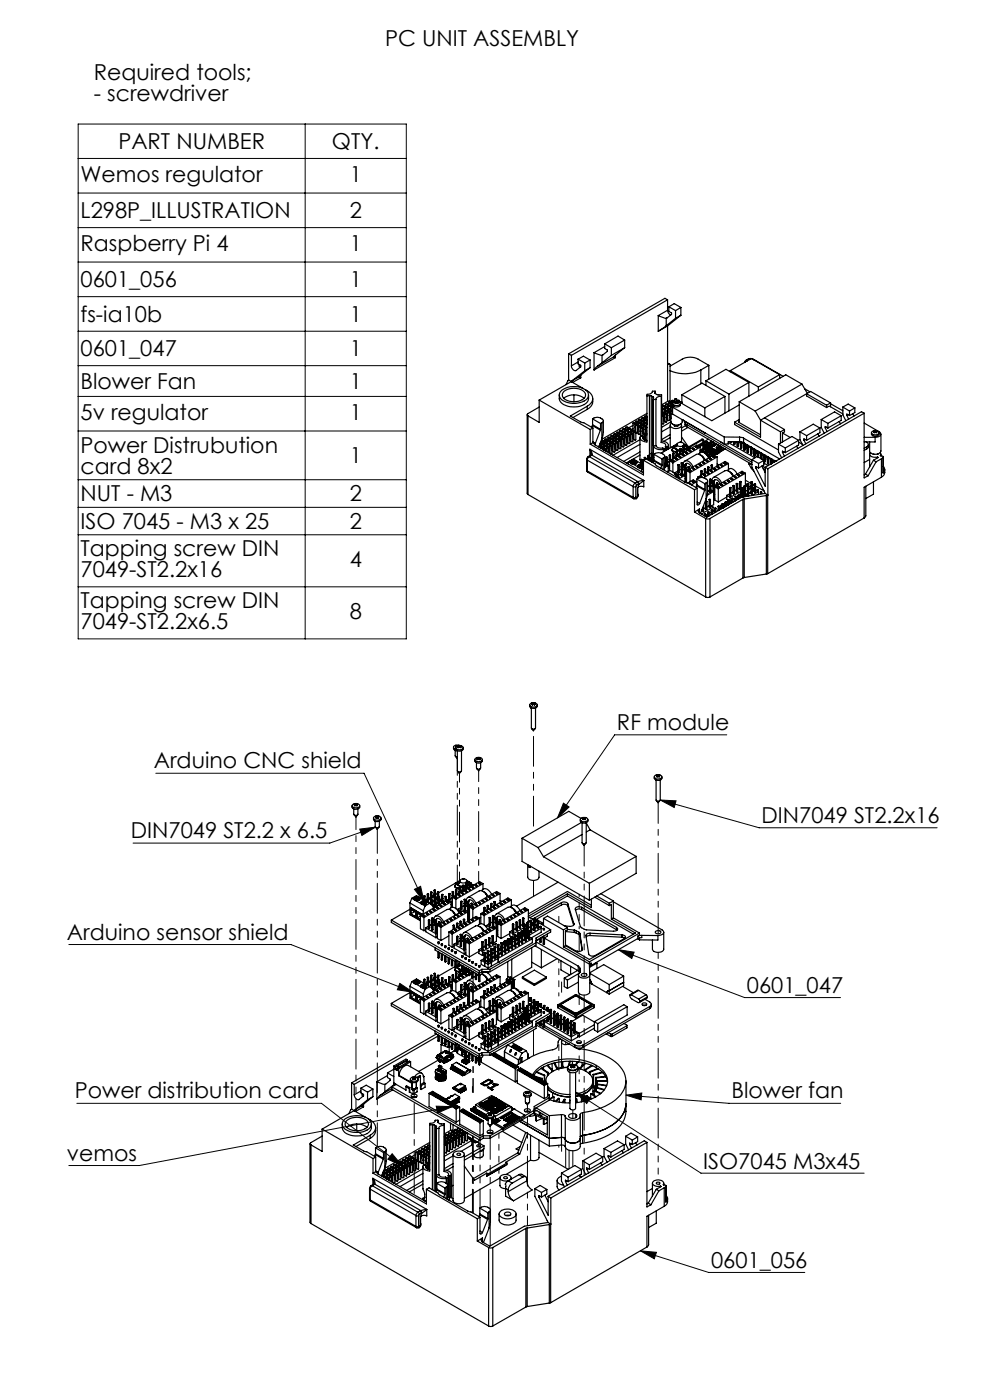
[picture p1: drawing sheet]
<svg xmlns="http://www.w3.org/2000/svg" width="210mm" height="297mm" viewBox="0 0 210 297" stroke-linecap="round" stroke-linejoin="round" font-family="sans-serif">
<defs><g id="words">
<g font-size="4.7">
<text x="81.7" y="9.7">PC UNIT ASSEMBLY</text>
<text x="19.9" y="16.9">Required tools;</text>
<text x="19.9" y="21.4">- screwdriver</text>
<text x="25.1" y="31.6">PART NUMBER</text>
<text x="70.4" y="31.6">QTY.</text>
<text x="17.1" y="38.5">Wemos regulator</text>
<text x="74.2" y="38.5">1</text>
<text x="17.1" y="46.3">L298P_ILLUSTRATION</text>
<text x="74.2" y="46.3">2</text>
<text x="17.1" y="53.2">Raspberry Pi 4</text>
<text x="74.2" y="53.2">1</text>
<text x="17.1" y="60.9">0601_056</text>
<text x="74.2" y="60.9">1</text>
<text x="17.1" y="68.3">fs-ia10b</text>
<text x="74.2" y="68.3">1</text>
<text x="17.1" y="75.6">0601_047</text>
<text x="74.2" y="75.6">1</text>
<text x="17.1" y="82.5">Blower Fan</text>
<text x="74.2" y="82.5">1</text>
<text x="17.1" y="89">5v regulator</text>
<text x="74.2" y="89">1</text>
<text x="17.1" y="96">Power Distrubution</text>
<text x="17.1" y="100.5">card 8x2</text>
<text x="74.2" y="98.3">1</text>
<text x="17.1" y="106.4">NUT - M3</text>
<text x="74.2" y="106.4">2</text>
<text x="17.1" y="112.2">ISO 7045 - M3 x 25</text>
<text x="74.2" y="112.2">2</text>
<text x="17.1" y="117.9">Tapping screw DIN</text>
<text x="17.1" y="122.5">7049-ST2.2x16</text>
<text x="74.2" y="120.2">4</text>
<text x="17.1" y="129">Tapping screw DIN</text>
<text x="74.2" y="131.3">8</text>
<text x="17.1" y="133.5">7049-ST2.2x6.5</text>
<text x="130.9" y="154.8">RF module</text>
<text x="32.6" y="163">Arduino CNC shield</text>
<text x="27.8" y="177.8">DIN7049 ST2.2 x 6.5</text>
<text x="161.5" y="174.6">DIN7049 ST2.2x16</text>
<text x="14.2" y="199.4">Arduino sensor shield</text>
<text x="158.4" y="210.6">0601_047</text>
<text x="15.9" y="233">Power distribution card</text>
<text x="155.1" y="233">Blower fan</text>
<text x="14.2" y="246.2">vemos</text>
<text x="149.2" y="247.9">ISO7045 M3x45</text>
<text x="150.8" y="268.9">0601_056</text>
</g>
</g></defs>
<g fill="none" stroke="#000" stroke-width=".25">
<path d="M120.6 75.1v5.5l-.5 1M120.6 75.1l.6 .3M121.2 75.4v2.2M122.6 76.2v1l.6 .3v.3l-1 .8a.9 .9 0 0 1-1-1M122.6 76.2l1.4 .8M122.6 76.2l1.2-.6 1.4 .8M122.6 76.8l-1.4 .8M122.8 77.3l.2 .7M122.8 79.9l.4 .2M122.8 79.9l-1.4 .8M123.2 79.6l-.4 .3M123.2 79.6v.5"/>
<path d="M124 77v1.7M124 78.7l-2.6 2M125.2 76.4v1.6M125.2 76.4l-1.2 .6M125.2 78l-1.2 .7M125.2 78l-2 1.6M126 74.8l1.7 .6M126 74.8v3.7M126.8 77.7l-.8 .8M127.7 77l-.9 .7M127.7 75.4v1.6M128.3 73v.9l.5 .4v.2l-1.1 .9"/>
<path d="M128.3 73l1.4 .8M128.3 73.5l-2.3 1.3M129.7 73.8v1.6M129.7 75.4l-2 1.6M130.2 75.7l.3 .2M130.2 75.7l-3.4 2M130.5 75.3l-.3 .4M130.5 75.3v.6M130.5 75.9l-4.5 2.6M132.5 72.1v1.7M132.5 72.1l-2.8 1.7M132.5 73.8l-2.8 1.6"/>
<path d="M132.5 72.1l-1.4-.8-2.8 1.7M132.5 73.8l-2 1.5M139.6 67l1.7 .5M139.6 67v3.3M141.3 69.1l-1.7 1.2M141.3 67.5v1.6M141.6 65.8l.2 .7 .5 .3M141.6 77.3h.5M141.6 77l.5 .3M141.6 63.6v2.2M141.6 69.1v16.1M141.6 63.6l-20.4 11.8"/>
<path d="M141.6 65.8l-2 1.2M141.6 69.1l-2 1.2M141.6 63.6l-.6-.3-20.4 11.8M141.9 65.1v1l.6 .3v.3l-1.2 .8M141.9 65.1l1.4 .8M141.9 65.1l1.1-.7 1.4 .8M142.1 77.3v7.9M143.3 65.9v1.6M143.3 67.5l-2 1.6M144.4 65.2l-1.1 .7M144.4 65.2v1.7M144.4 66.9l-1.1 .6"/>
<path d="M144.4 66.9l-2.8 2.2M148.7 78.5a7.6 7.6 0 0 1-6.6 .1M148.7 78.5v2.9M150.4 77.5l-2.3-1.3a3.6 3.6 0 0 0-3.4 0l-2.6 1.5M150.4 77.5v2.9M150.4 77.5l-1.7 1M154.9 78.6l6 3.5M154.9 78.6v.3M154.9 78.6l4.5-2.5 6 3.4M158 76.8v.1M158.4 76.5v.1M158.6 76.2l-.4 .2-.2 .5"/>
<path d="M159 76.2h.1M159 76.2v.1M159 76.3h.1M159.1 76.2h.1M159.3 76.1h-.1a.72 .72 0 0 0-.8 .5M159.5 76.1l.4 .3M159.8 76.2l6.3 3.6M165.4 79.5l-4.5 2.6M165.4 79.5v.8M111.8 88v16.7l.2 .2M112 88.2v16.7M114.4 86.4l-2.4 1.3a.26 .26 0 0 0-.2 .3 .26 .26 0 0 0 .2 .2"/>
<path d="M114.4 84.9v4.7l-2.4-1.4M114.4 84.9l10.8 6.2M118.6 83.8a1.98 1.98 0 0 0 1.8 2.4 3.9 3.9 0 0 0 4.3-1.2l.1-1.2M118.9 83a4.4 4.4 0 0 1 5.7 0 1.43 1.43 0 0 1-1.1 2.3 4.5 4.5 0 0 1-4.6-.7 1.13 1.13 0 0 1 0-1.6zM119.6 84.5a3.6 3.6 0 0 1 4.3 0M119.7 83a3.6 3.6 0 0 1 4.3 .3 1.14 1.14 0 0 1-.9 1.7 3.1 3.1 0 0 1-3.8-.9 1.01 1.01 0 0 1 .4-1.1zM120.6 80.6l.6 .4M121.2 81h.1M121.4 80.7l-.2 .3M121.7 83.8v1.4M123.2 80.1l-1.7 1M123.7 82.4l-2.5-1.4-6.8 3.9"/>
<path d="M124.2 82.7a1.83 1.83 0 0 1 1.1 2.9l-.7 .6M124.5 99.7l.2 .5M124.5 97.4l.1 .2M124.5 99.7l.1 .2M124.5 97.4v2.3M124.6 86.2l-3.6 2.1 4.8 2.5M124.6 99.9l.1 .3M124.6 97.6l9.7 5.6M124.6 99.9l9.7 5.6M124.6 86.2v.7M124.6 97.6v2.3M124.6 86.9l-3.1 1.7"/>
<path d="M124.8 96.9l-.3 .5M124.8 96.9h.2M125 96.9l-.3 .2-.1 .5M125 96.9l9.7 5.6M125.1 95.3l.3 1-.1 .3M125.1 95.3l.5 .9v.4M125.1 95.3v1.4M125.1 95.3l11.5 6.6M125.2 94.2l11.3 6.5v-3.1M125.2 91.1v3.1M125.2 96.6h.2M125.2 96.6l-.4 .3"/>
<path d="M125.3 96.6h.3M125.3 96.6h-.1M125.4 96.3v.1M125.4 96.6l-.4 .3M125.6 96.6h-.2M125.6 96.6l9.7 5.6M125.7 90.3l-.2 .4M125.7 90.3l1.7 1M125.7 88.9a1.57 1.57 0 0 1 2.3 .3l-.3 .5M125.7 90.1v.2M125.7 88.9l1.7 .9M125.7 90.1l1.7 1"/>
<path d="M125.7 88.9v1.2M125.7 84.6a2.06 2.06 0 0 1-1.1 2.3M125.8 93.9l.5 .5M125.8 90.8v3.1M125.8 93.9l-.6 .3M125.8 90.8l-.6 .3M125.8 93.7l.5 .3M126.3 94.4l10.2 5.9M126.3 94.1l-.1 .2M126.3 94.1v.3M126.3 94v.1M127.1 94.5l.3 .2h-.4"/>
<path d="M127.4 91.3l-1.1 2.7M127.4 93.8l.1 .2h-.2M127.4 91.1v.2M127.4 89.8v1.3M127.4 94.6v.5M127.5 93.9v1.2M127.6 94.9h.3l.1 .1-.3 .1zM127.6 95v.1M127.6 94.3v.6M127.6 94.7l-.1 .1M127.7 89.7v3.4M127.7 89.7l-.3 .1"/>
<path d="M127.7 93.1l-.7 1.7M127.7 93.6v.6M127.7 94l-.2 .2M128 95v.4M128 89.2v2.4l-.3 1.5M128 94.3v1.1M128.1 93.6l-.1 1.7M128.1 95.3v.2M128.2 94.6v.6M128.3 93.9v.6M128.3 94.3l-.2 .1M128.3 93.2v.6"/>
<path d="M128.3 93.7l-.2 .1M128.5 95.3v.4M128.6 94.6v1.1M128.7 93.9l-.1 1.7M128.7 93.2v1.7M128.8 94.9l.3-.1 .1 .2h-.3zM128.8 94.9v.9M128.8 94.2v.6M128.9 93.5v.7M128.9 94l-.2 .1M129 92.8v.6M129 93.3l-.3 .1"/>
<path d="M129.2 94.9v1.2M129.2 94.2v1.8M129.3 93.5l-.1 1.7M129.4 92.8l-.1 1.8M129.4 96.2h.1M129.4 94.5v1.7M129.5 93.9v.6M129.5 93.2v.6M129.5 93.6l-.1 .1M129.6 92.5v.6M129.6 92.9l-.2 .2M129.8 94.5v1.7l-.3 .1"/>
<path d="M129.9 93.9l-.1 1.7M129.9 93.2v1.7M130 92.5l-.1 1.7M130 94.2l.1 1.7 .3-.1v-1.6M130.1 93.5v.6M130.2 92.8v.6M130.2 93.2l-.2 .1M130.2 92.1v.6M130.2 92.6l-.2 .1M130.5 93.5l-.1 1.7M130.6 92.8l-.1 1.7M130.6 92.1v1.7"/>
<path d="M130.7 93.8l.1 1.8 .3-.1v-1.7M130.7 93.1v.6M130.8 92.4v.6M130.8 92.9l-.2 .1M130.9 91.8v.6M130.9 92.2l-.3 .1M131.1 93.1v1.8M131.2 92.4l-.1 1.8M131.3 91.8l-.1 1.6M131.3 93.4v1.7l.2 .1 .2-.1v-1.7M131.4 92.8v.6M131.4 92.1v.6"/>
<path d="M131.4 92.5l-.1 .1M131.5 91.4l.1-.1a.17 .17 0 0 1 .2-.1 .17 .17 0 0 1 0 .3zM131.5 91.4v.6M131.5 91.8l-.2 .2M131.8 92.8l-.1 1.7M131.8 92.1v1.7M131.9 91.4l-.1 1.7M131.9 93.1l.1 1.7h.3v-1.7M132 92.4v.6M132.1 91.7v.6M132.1 92.1l-.2 .1M132.1 91v.6"/>
<path d="M132.1 91.4l-.2 .2M132.4 92.4l-.1 1.7M132.5 91.7l-.1 1.7M132.5 91v1.7M132.6 92.7l.1 1.8 .3-.1v-1.7M132.6 92v.6M132.7 91.3v.6M132.7 91.8l-.2 .1M132.8 90.7v.6M132.8 91.1l-.3 .1M132.8 90.6h.3a.17 .17 0 0 1-.1 .2 .17 .17 0 0 1-.2-.2zM133 92v1.8"/>
<path d="M133.1 91.3l-.1 1.8M133.2 90.7l-.1 1.7M133.2 92.4v1.6l.2 .1 .2-.1v-1.6M133.3 91.6v.7M133.3 91v.6M133.3 91.4l-.1 .1M133.4 90.9h.3a.17 .17 0 0 1-.1 .2 .18 .18 0 0 1-.3-.2zM133.4 98l-.2 .4M133.4 98l.5 .2M133.4 98l1-.6 2.1 1.2M133.7 91.6l-.1 1.8M133.7 91v1.7"/>
<path d="M133.8 92l.1 1.7 .3-.1v-1.6M133.9 98.2l.3 .2M133.9 98.2l-.1-.1a.79 .79 0 0 1 1.4 0l-.2 .3M133.9 91.3v.6M133.9 98.2h.1M134.2 97.9l-.1 .1M134.2 97.9h.1M134.2 98.4l1.1 .7M134.2 98.3l-.1 .1M134.3 89.7h.2l.2 .1-.3 .1zM134.3 89.8v1.4M134.3 90.2l-1.1 .7"/>
<path d="M134.3 90.9l-.6 .3M134.3 91.3l-.1 1.7M134.4 97.9l-.3 .1-.2 .2M134.4 97.9l-.4 .5M134.4 98.1h.1M134.4 97.9v.2M134.4 98h.1M134.5 91.6l.1 1.8 .3-.1v-1.7M134.5 97.9h.3M134.5 97.9h-.3M134.5 98l-.3 .4M134.5 98l.3 .4"/>
<path d="M134.5 97.9v.1M134.7 97.9h.2l.2 .3M134.7 89.8v1.7h-.4M134.7 97.9l.3 .5M134.7 97.9v.2l.3 .3M134.7 98.1h-.1M134.7 97.8l-.4 .1M134.8 90.1v1.4M134.8 90.6l-.1 .1M134.9 90h.2l.1 .2h-.3zM134.9 89.4v.6M134.9 89.8l-.2 .2"/>
<path d="M135 98.4h-.1M135 98.4h-.8M135.2 90.1v1.7h-.3M135.3 89.4l-.1 1.7M135.3 99.1l.3 .1M135.4 90.4l.1 1.8 .3-.1v-1.7M135.4 98.8l-.1 .2M135.5 89.7v.6M135.5 90.2l-.2 .1M135.5 89.7l.4 .1h-.3zM135.5 98.8l-.1 .1 .3-.1M135.5 98.8h.1"/>
<path d="M135.5 89l.3-.1 .1 .2h-.3zM135.5 89v.7M135.5 89.5l-.2 .1M135.6 99.2l.6 .4M135.7 92.8v4.7l.3 .5M135.7 98.8l-.2 .4M135.7 98.8v.2l.2-.1M135.7 95.9l-3.4 2M135.7 96.6l-2.8 1.6M135.7 94.3l-4.8 2.8M135.7 93.3l-5.7 3.3M135.7 98.8l.2 .1"/>
<path d="M135.8 91.5h.1M135.8 99.1l-.2 .1M135.9 90.8h.1M135.9 89.7l-.1 1.8M135.9 98.7h.2M135.9 98.7l-.4 .1M135.9 98.7v.2M135.9 89v1.8M136 90.8v1.7M136 90.7h.2l.1 .1-.2 .1zM136 97.5v.8M136 97.5h.2"/>
<path d="M136 97.5l.1 .1M136 98.6l-.5 .1M136 98.7h.2l.3 .3M136 90h.3l.1 .1-.3 .1zM136 98.7l.4 .4M136 90.1v.6M136 98.7v.2M136 98.8v.1M136.1 89.4v.6M136.1 97.6v.8M136.1 89.8l-.2 .1M136.2 88.7v.6"/>
<path d="M136.2 89.1l-.3 .1M136.2 92.5l.2 .1M136.2 99l.2 .1M136.2 88.6l.4 .1-.3 .1zM136.2 99.6l-.2 .4M136.2 97.5l-.1 .1M136.2 97.5v1M136.3 91.8h.1M136.3 90.8v1.6l-.1 .1M136.4 92.6a.67 .67 0 0 0 .8 .8M136.4 99.1h.1M136.4 99.1l-.3-.1a.27 .27 0 0 0-.3 0 .27 .27 0 0 0-.1 .3"/>
<path d="M136.4 99.2h-.8M136.4 92.6v.5M136.4 99.1v.1M136.4 91.1h.1M136.4 90.1l-.1 1.7M136.5 90.4h.1M136.5 89.4l-.1 1.7M136.5 97.6l.6-.3 1.9 1.1 .2 .4 6.1 3.5 .6 .1 2 1.2M136.5 98.7l-.9-.2-.3 .3v.3M136.5 97.6l10.8 6.3M136.5 99.4l-.3 .2M136.5 99.1l-.1 .1"/>
<path d="M136.5 98.5l-.1 .1M136.5 98.3l-.3 .1M136.6 88.7l-.1 1.7M136.6 90.4l.1 1.7M136.7 89.7l.2-.1 .2 .1-.3 .1zM136.7 89.7v.6M136.7 97.1v.4M136.7 97.1h.2M136.7 97.1l.1 .1M136.7 92.1v1.2M136.7 92.7l-.3 .2M136.7 89l.1-.1a.17 .17 0 0 1 .2 0 .17 .17 0 0 1 .1 .2h-.3z"/>
<path d="M136.7 89v.6M136.7 89.5l-.1 .1M136.7 92.2l.2 .1M136.8 88.3v.6M136.8 97.2v.3M136.8 88.8l-.2 .1M136.9 92.3v1.1M136.9 97.1v.3M136.9 97.1l-.1 .1M137 91.4h.1M137 90.4v1.5M137.1 90.7h.1"/>
<path d="M137.1 89.7l-.1 1.7M137.1 90h.1M137.1 89v1.7M137.2 88.3l-.1 1.7M137.2 89.2h.1M137.2 84v9.8l-.4-.1a.91 .91 0 0 1-.9-1.2h.3M137.2 92.2l-.3 .1M137.2 91.9l-.4 .1-.1 .2M137.2 88.5h.1M137.2 87.7l-9.6 5.5M137.4 96.7v.8l.1-.1M137.4 96.7h.3"/>
<path d="M137.4 96.7l.1 .1M137.5 96.8v.6M137.5 97.4l.2 .1-.2 .1M137.7 96.7v1M137.7 96.7l-.2 .1M137.8 83.9l.3 .1M137.8 83.9l-.6 .1M137.8 83.9v13.6M138.1 97.6l-.3 .2M138.1 96.3v1.6M138.1 96.3h.3M138.1 96.3h.2"/>
<path d="M138.1 97.4l-.4 .2M138.1 84v12.2M138.1 84l.4 .2M138.3 96.3v.7M138.3 97.2v.8M138.3 97l.1 .1-.1 .1M138.3 97l-.2 .1 .2 .1M138.4 83a.95 .95 0 0 1-1.1 .6l-.1 .4M138.4 83h.6l-.1 .3M138.4 83v.1M138.4 96.3v1.7M138.4 96.3h-.1"/>
<path d="M138.4 97.6l.3 .1M138.4 97.9l.2 .1M138.4 97.9l-.1 .1M138.5 84.2l.1 .6M138.5 84.2v12.9M138.6 84.7v12.4M138.6 98v.1M138.6 98l-.2 .1M138.6 94.6a1.78 1.78 0 0 0 2.1 .8M138.6 84.8v9.8M138.7 97.8l1.7 1M138.7 97.8l-.2 .4"/>
<path d="M138.7 96.4a1.57 1.57 0 0 1 2.3 .4l-.3 .4M138.7 97.6v.2M138.7 96.4l1.7 1M138.7 96.4v1.2M138.7 97.6l1.7 1M138.7 97l-.3 .2M138.9 83.3l.1 .2 .5 .3 .8-.1M138.9 83.3v.1M139 83v.5M139.1 94.5a1.17 1.17 0 0 0 1.5 .5l.3 .2-.2 .2M139.1 84.7v9.8M139.1 84.7l-.5 .1"/>
<path d="M139.1 94.5l-.5 .1M140.3 84.1a.88 .88 0 0 0-1.2 .6M140.3 93.9a.68 .68 0 0 1 .7 .1 .68 .68 0 0 1 .1 .7M140.3 84.1v9.8M140.3 86.4v.2M140.3 93.6l1.2 .4a.57 .57 0 0 1 .2 .8M140.3 83.7v9.9M140.3 83.7v.4M140.3 93.6v.3M140.4 86.5l-.1 1.7M140.4 98.8l-.2 .5M140.4 88.2l.1 1.8 .3-.2v-1.6"/>
<path d="M140.4 98.6v.2M140.4 97.4v1.2M140.4 87.5v.6M140.5 86.8h.4zM140.5 86.8v.6M140.5 87.3h-.1M140.6 86.1v.6M140.6 86.6l-.2 .1M140.7 97.2l-.3 .2M140.7 97.2v2.4M140.7 95.4v.4M140.8 89.2h.1"/>
<path d="M140.9 88.5h.1M140.9 87.5l-.1 1.7M140.9 95.2v.6M140.9 87.8h.1M140.9 86.8v1.7M141 86.1l-.1 1.7M141 99.2l-.1 .6M141 98.6h.1M141 98.3h.1M141 96.8v2.4M141 98.6l.3 .1-.3 .2M141 98.3l.7 .4"/>
<path d="M141 87.8v1.7l.2 .1 .2-.1v-1.7M141.1 87.8h.3l-.3 .1zM141.1 87.1v.6M141.1 86.5v.6M141.1 94.7v.9M141.1 86.9l-.1 .1M141.1 94.7l.3 .1M141.2 85.8h.4zM141.2 85.8v.6M141.2 86.2l-.2 .1M141.3 97v1.5M141.3 98.3l-.2 .1"/>
<path d="M141.3 97h.2M141.3 97l.1 .1M141.4 94.8v.7M141.4 97.1v1.4M141.4 88.9h.1M141.5 88.2h.1M141.5 87.1l-.1 1.8M141.5 97l-.1 .1M141.5 97v1.6M141.6 87.5h.1M141.6 86.5l-.1 1.7M141.6 85.2h.5"/>
<path d="M141.6 85.2l-1.3 .7M141.6 85.8v1.7M141.6 87.5v1.6l.2 .1 .3-.1v-1.6M141.7 94.8h-.3M141.7 94.8v.5M141.7 86.8v.6M141.7 98.7l-.7 .5M141.7 98.7v1.2M141.7 99.3l.3 .1M141.8 86.7l.3 .1-.2 .1zM141.8 86.1v.6M141.8 94.5v.7"/>
<path d="M141.8 86.5l-.2 .1M141.9 85.4v.6M141.9 85.8l-.3 .2M142 96.6v2.5M142 96.6l.1 .1M142 96.6h.2M142 98.7l-.3 .1M142 97.9l-.5 .2M142 97.8l.7 .4M142 97.8v2.1M142.1 88.5h.1M142.1 96.7v.6"/>
<path d="M142.1 97.5v.2M142.1 97.3l-.1 .1 .1 .1M142.1 97.3l.1 .1-.1 .1M142.1 87.8h.1M142.1 86.8v1.7M142.1 85.2l.3 .1M142.2 90.2v4.8M142.2 92.2l-1.9 1.1M142.2 92.8l-1.4 .8M142.2 90.6l-1.9 1M142.2 87.1h.1M142.2 86.1l-.1 1.7"/>
<path d="M142.2 96.6v1M142.2 96.6l-.1 .1M142.3 87.1v1.7M142.3 85.6v.1M142.3 85.9v.1M142.3 87.1v.1M142.3 85.9v3.6M142.3 89.5l-2 1.2M142.3 86.2v.1M142.4 89.8a.6 .6 0 0 0-.2 .6 .6 .6 0 0 0 .6 .4 1.14 1.14 0 0 0 1.7-.7v-.2M142.5 85.2l-.2 .2-.1 1.7M142.5 85v.5"/>
<path d="M142.5 95.4h.2M142.5 95.4v.2M142.6 94.8l.1 .9M142.6 95.3l-.1 .1M142.6 94.9l1.5 .8M142.6 95.7l.3 .1M142.6 94.8l1.5 .8M142.6 94.8l-2.4 1.3M142.7 86.4l10.9 6.3M142.7 86.4v1.4l10.9 6.4M142.7 85.6a.81 .81 0 0 0 .8 .8 .81 .81 0 0 0 .8-.8M142.7 96.2v1.2"/>
<path d="M142.7 96.2l.1 .1M142.7 96.2h.3M142.7 97.6l.3 .2-.3 .1M142.7 97.6l-.2 .2 .2 .1M142.7 97.6v.3M142.7 98.2v2M142.8 85.3l.7-.2a.71 .71 0 0 1 .8 .6 1.07 1.07 0 0 1-1.6 0zM142.8 96.9l.2 .1-.2 .1M142.8 96.3v.6M142.8 97.1v.2M142.8 96.9l-.1 .1 .1 .1M142.9 85.1h.2"/>
<path d="M142.9 85l-.1 .3a.57 .57 0 0 0-.5 .5 .57 .57 0 0 0 .4 .6M142.9 85.2h.2M142.9 85.2h.1M142.9 95.8v-.1l.5 .3M143 96.2l-.2 .1M143 96.2v1M143 90.1a.36 .36 0 0 0 .2 .4 .36 .36 0 0 0 .5-.1M143 94.6v.2M143.1 85.2h.1M143.1 95.8h-.2M143.1 90.1v.3M143.1 84.7v.5"/>
<path d="M143.2 84.6l.3 .1-.2 .1zM143.3 85.2l.1 .1M143.3 85.2v.1M143.3 85.3v.1M143.3 85.4l-.1 .2 .2-.1M143.3 85.4v.2M143.3 85.4h.1M143.3 85.4l.1 .1M143.3 94.7v.1M143.4 85.3h.1M143.4 94.6v.2M143.4 95.7v1.3"/>
<path d="M143.4 85.3v.2M143.4 95.7h.3M143.4 95.7l.1 .1M143.5 97.2v.3M143.5 97.2l-.3 .1 .3 .2M143.5 97.2l.2 .1-.2 .2M143.5 85.3h.1M143.5 85.5h-.1M143.5 85.5l.2 .1M143.5 85.3v.2M143.5 84.7v.4M143.5 95.8v.7"/>
<path d="M143.5 96.7v.2M143.5 96.5l.2 .1-.2 .1M143.5 96.5l-.1 .1 .1 .1M143.6 94.3v.5M143.6 85.3l.1 .2M143.6 94.2l-1 .6M143.7 90.4h.1M143.7 94.1a.92 .92 0 0 1 1.4 .2 .88 .88 0 0 1-1.5-.1zM143.7 85.4h.1M143.7 85v.2M143.7 95.7v1.1M143.7 85.4v.1"/>
<path d="M143.7 95.7l-.2 .1M143.7 84.9h.1a.17 .17 0 0 1 .2 0 .17 .17 0 0 1 0 .2h-.2zM143.7 85.3v.1M143.7 85.2v.1M143.7 85.2l-.1 .1M143.7 85.4v.2M143.8 98.6v1.7l.1 .1M143.8 99.9l-.6 .4M143.8 98.6l.1 .1M143.8 98.6h.3M143.9 90.1h.1M143.9 98.7v1.7"/>
<path d="M144.1 98.6v1.7l-.2 .1M144.1 98.6l-.2 .1M144.1 85l.1 .3 6.8 3.9 5.8-3.3M144.1 95.2v1.4l-.4-.4M144.2 95.3l-.1-.1 .3-.1v.3M144.2 93.8h.3M144.2 96.8l-.2 .1 .2 .1M144.2 96.8l.2 .1-.2 .1M144.2 96.8v.2M144.3 85.3v.1M144.3 93.8h.1M144.3 95.4v.7"/>
<path d="M144.3 96.3v.1M144.3 96.1l.1 .1-.1 .1M144.3 96.1l-.2 .1 .2 .1M144.4 95.4v1M144.4 95.4h-.1M144.4 95.4h-.3h.2M144.5 98.2v2.3M144.5 98.2l.1 .1M144.5 99.5l-.4 .3M144.5 98.2h.3M144.5 95.2v.3M144.6 90.2v3.7"/>
<path d="M144.6 92.7l1.3 2M144.6 85.3l-.2 .1M144.6 85.3l-.2-.1-.1 .2M144.6 96.2h.1M144.6 83.7l4.3-2.4 4.9 2.8M144.6 83.7l4.9 2.8M144.6 83.7v1.9M144.6 98.3v.7M144.6 99.1v1.3M144.6 99l.2 .1h-.2M144.6 99l-.1 .1h.1M144.7 89.1h.1"/>
<path d="M144.7 89a1.05 1.05 0 0 1-1.4 1.2l-.8-.4-.2-.3M144.7 89.1l4.8 2.8M144.8 98.2v2.3M144.8 99.5l.4 .3M144.8 98.2l-.2 .1M144.9 95.6l-.5 .2M144.9 95.4l-.5 .3M144.9 94.9v1.2M144.9 94.9l.1 .1M144.9 94.9h.2M144.9 94.6v.3M144.9 96.4l-.2 .1 .2 .1"/>
<path d="M144.9 96.4l.2 .1-.2 .1M144.9 96.4v.2M145 95v.7M145 95.8v.3M145 95.7h.1l-.1 .1M145 95.7h-.1l.1 .1M145.1 94.3v.5M145.1 94.2l.9 .6M145.1 94.9l-.1 .1M145.1 94.9v1.1M145.2 99.6l-.2 .1M145.2 98.6v2.1"/>
<path d="M145.2 98.6l.2 .1M145.3 94.6v.2M145.3 89.6v.6l.4 .3M145.3 89.4v.3l.4 .4M145.4 98.6l.1-.2a.95 .95 0 0 1 1.2 .8M145.4 98.7v.7M145.4 99.6l-.1 2.7M145.4 99.4l.1 .1-.1 .1M145.4 99.4l-.2 .1 .2 .1M145.4 98.6h-.2M145.4 98.6h.1M145.4 90.3l-.8 .5"/>
<path d="M145.5 99.4l.3 .4M145.5 99.2l.3 .5M145.5 98.6v2.5l-.1 .1M145.5 99.9l.1 .1M145.5 98.6l-.1 .1M145.6 95.4h.1M145.6 95.4h.2M145.6 95.4v.3M145.6 98.3l-.2 .3M145.6 96l.3 .1-.3 .1M145.6 96l-.2 .1 .2 .1M145.6 94.7v.1"/>
<path d="M145.6 96v.2M145.6 99.8v2.6M145.6 99.8l.8 .5M145.7 90.5l13.8 8h-.6M145.7 90.1v.4M145.7 94.6v.2M145.7 90.1l13.8 8M145.7 95.4v.2M145.8 95.4h-.1M145.8 95.4v.2M145.9 90.7l-1.3 .8M145.9 99.1h.3"/>
<path d="M145.9 99.1h.2M145.9 99.1v.6M146 95.4h.1M146 94.8v.6M146 94.8l-.9 .4M146 94.9l.5 .3M146.1 99.1v.5M146.2 95h.1M146.2 99.1h-.1M146.2 99.1v.4M146.4 99.7l-.3 .1 .3 .2M146.4 95.5l-.3 .2 .3 .1"/>
<path d="M146.4 95.5l.2 .2-.2 .1M146.4 95.5v.3M146.4 99.7v.3M146.4 99.7l.2 .1-.2 .2M147 99a1.55 1.55 0 0 0-1.8-1.2l-.3 .7 .3 1.1M147.1 95.1v.3M147.1 99.3v.3M147.1 95.1l-.2 .1 .2 .2M147.1 95.1l.2 .1-.2 .2M147.1 99.3l-.2 .1 .2 .2M147.1 99.3l.2 .1-.2 .2M147.8 94.7v.3"/>
<path d="M147.8 98.9v.2M147.8 98.9l.2 .1-.2 .1M147.8 94.7l-.2 .2 .2 .1M147.8 94.7l.2 .2-.2 .1M147.8 98.9l-.2 .1 .2 .1M148.2 96.3a1.04 1.04 0 0 1 1-.4 1.04 1.04 0 0 1 .8 .8l.3 .4 .2-.1v-.4l.4-.3M148.5 96.5l.5 .3 .6 .8M148.5 94.9l-.7-.5-5.8 3.4M148.5 94.9l-5.8 3.3M148.5 94.9v1.2M148.5 98.5v.2M148.5 98.5l-.2 .1 .2 .1"/>
<path d="M148.5 98.5l.2 .1-.2 .1M148.6 95.7v.3M148.6 95.7l.7 .2M148.7 99.9h.2M148.7 99.9l.1 .1M148.7 99.9v1M148.9 93.2h.3l.1 .2M148.9 93.2l.1 .1M148.9 93.2l-3.8 2.2M148.9 99.9l-.1 .1M148.9 99.9v.8M149 93.3l.1 .1"/>
<path d="M149 93.3l-2.8 1.7M149 96.9l.5 .7M149.1 95.4v.2h.2v-.3l.5 .3v.3M149.1 93.4h.2M149.1 93.4v.8M149.1 93.9l-1.1 .6M149.2 98l.3 .2-.3 .1M149.2 98l-.2 .2 .2 .1M149.2 98v.3M149.3 93.4v.6M149.3 95.2l.5 .2M149.3 94.2v.9"/>
<path d="M149.3 94.2v.7M149.3 95.9v.1M149.3 94.2l.3 .2M149.4 99.6h.1M149.4 99.6h.3M149.4 99.6v.8M149.4 97.6a1.6 1.6 0 0 0-1.7-1.2l-2.4 1.4M149.5 95.2h.1M149.5 95.2l.3 .2M149.5 86.5v1.9M149.5 91.8v.1M149.5 99.6v.8"/>
<path d="M149.6 94.7l-.2-.1-.1 .3M149.6 94.4v.3M149.6 94.7l.4-.2-.7 .4M149.7 99.6v.7M149.7 99.6h-.2M149.7 96.3l.3 .1M149.8 95.4h.1M149.8 95v.2l.2 .1M149.8 95.6l.2 .2M149.8 95l-.3 .2M149.8 80.8v1M149.8 95l.2 .1"/>
<path d="M149.8 80.8l4.2-2.5 4.9 2.8M149.8 80.8l4.8 2.8M149.8 93.7h.2l.2 .2M149.8 93.7l.1 .2M149.8 93.7l-1.6 .9M149.9 93.9h.1M149.9 93.9l-1.6 .9M149.9 95.8h.1M149.9 95.8l-.4 .3M149.9 95.8l-.1-.1-.5 .2M150 97.6l-.3 .2 .3 .1M150 97.6l.2 .2-.2 .1"/>
<path d="M150 97.6v.3M150 93.9h.1M150 93.9h.2M150 93.9v.8M150 96.4v.2M150 96.4h.2M150 94.2l-.4 .2M150.1 99.1v.9M150.1 99.1l.1 .1M150.1 99.1h.3M150.2 94.8l-.1 1.4-.1-1.3M150.2 95.8h.1"/>
<path d="M150.2 95.4l.5 .3M150.2 95.8l.5 .3v.3M150.2 95.2l.5 .3M150.2 95.2l.5 .4M150.2 95.7h.1M150.2 95.7l.5 .3M150.2 95h.1M150.2 96.4v.6M150.2 99.2v.7M150.2 95l.2 .1M150.2 93.2l-.9 .6M150.3 95h.1"/>
<path d="M150.3 95.7h.1M150.3 95.7h-.1M150.3 95v.1M150.3 95.7l.4 .2M150.4 95h.1M150.4 95l-.1 .1M150.4 95.1h.1M150.4 95h-.1M150.4 94.7l.2 .1M150.4 95h-.2M150.4 99.1l-.2 .1M150.4 99.1v.8"/>
<path d="M150.4 95.1l.1 .1M150.4 95v.1M150.5 95.1h.1M150.5 95v.1M150.5 95h.1M150.5 95l-.1 .1M150.5 94.9l-.3-.2 .7 .4M150.5 95v.2M150.5 96.7l.2 .2M150.5 94.9l.4 .2-.4 .3M150.5 95.1h-.1M150.5 94.9l-.3 .1"/>
<path d="M150.5 95.2h.1M150.5 95.1v.1M150.5 95.4h.1M150.6 95.1h.1M150.6 94.9h.1M150.6 95.2h.1M150.6 95.1h-.1M150.6 95.1l-.1 .1M150.6 95.1v.1M150.6 94.8v.1M150.6 94.8h.1M150.7 96.4h.1"/>
<path d="M150.7 96.2l.2 .1M150.7 97.2v.3M150.7 97.2l.2 .1-.2 .2M150.7 97.2l-.2 .1 .2 .2M150.7 95.9h.1M150.7 95.5v.1M150.7 95.5l.2-.1-.2 .2M150.7 95.6v.1M150.7 94.3l.3-.1 .1 .3M150.7 94.3l.1 .1M150.7 94.3l-2.2 1.2 .6-.3v-.9l-.7 .5M150.7 96.3v.1"/>
<path d="M150.8 96.1l.1 .1M150.8 96.3h.1M150.8 96.1h.1M150.8 96.3l-.1 .1M150.8 94.4l.1 .1M150.8 94.4l-2.3 1.3M150.8 98.7h.3M150.8 98.7l.2 .1M150.8 98.7v.9M150.9 96.3h.1M150.9 96.3l-.2-.1-.5 .2M150.9 94.5h.1"/>
<path d="M150.9 94.5v2.2h.2M150.9 94.5h.2M150.9 99.8v.3M150.9 95.6l-.2 .1M150.9 95.8l-.2 .1M150.9 95.9l-.2 .1M150.9 94.5v.1M150.9 99.8l-.2 .2 .2 .1M150.9 99.8l.2 .2-.2 .1M151 93.6l-.8 .4M151 98.8v.7M151.1 94.5h.2"/>
<path d="M151.1 95.2h.1M151.1 94.7h.1M151.1 96.3h.1M151.1 94.5v2.2M151.1 96.3h.2M151.1 96.1l.3 .2M151.1 94.6h.1M151.1 94.4h.1M151.1 94.4l.1 .1M151.1 98.7l-.1 .1M151.1 98.7v.7M151.2 94.5h.1"/>
<path d="M151.2 95.2h.1M151.2 94.6h.1M151.2 95.2v.1M151.2 95.2h-.1M151.2 95.2l-.1 .1M151.2 94.4h.1M151.2 95.3l-.1 .2M151.2 95.3l.3 .2M151.2 95.3l-.1 .1M151.2 95.2l.5 .3M151.2 93.8l-1 .6M151.3 94.4v.1"/>
<path d="M151.3 94.6h.1M151.3 96.3h.1M151.3 94.3h.1M151.3 95.9l-.2 .1M151.3 95.9v.2l.5 .3M151.3 94.6h-.1M151.3 95.9l.7 .4M151.3 94.4h.1M151.3 94.5v.1M151.3 94.5h.1M151.3 95.8v.1M151.3 95.8l.3 .2"/>
<path d="M151.4 94.3v.1h.1M151.4 94.3v.1M151.4 94.3h.1M151.4 96.3h.1M151.4 93.8l-1.2 .8v-.7M151.4 96.3h-.1M151.4 94.3l-.1 .1M151.4 94.4h.1M151.4 96.8v.2M151.4 96.8l-.2 .1 .2 .1M151.4 96.8l.2 .1-.2 .1M151.5 95.5h.1"/>
<path d="M151.5 94.4h.1M151.5 95.5l-.4 .2M151.5 94.2h.3zM151.6 96h.1M151.6 96l.4 .3M151.6 99.4l-.2 .2 .2 .1M151.6 99.4l.3 .2-.3 .1M151.6 99.4v.3M151.7 95.5h.1M151.7 95.5l-.6 .3M151.7 95.5l-.6 .4M151.8 95.6h.1"/>
<path d="M151.8 94.2h.1M151.8 95.6l.7 .4M151.8 95.6l-.5 .3M151.8 94.2l-.1 .1zM151.8 95.6l-.5 .2M151.8 94.2h-.3M151.8 95.6l.2 .1M151.8 95.9v.1M151.8 96h.1M151.8 95.5h.1M151.8 95.5l.5 .3M151.8 95.9l.2 .1"/>
<path d="M151.8 95.9h.1M151.9 95.9h.1M151.9 95.9v.1M151.9 96h.1M151.9 95.8l.1 .2M151.9 95.8v.1M151.9 95h.1M152 96v.1M152 96h.1M152 95.9v.1M152 96.1h.2M152 95.7l-.4 .3"/>
<path d="M152 95.7l.5 .3M152 95.9l-.1 .1M152 96.1h.1M152 96.3h.1M152.1 96.1h.1M152.1 96h.1M152.1 96l-.1 .1M152.1 96h-.1M152.1 96v.1M152.2 96.1h.1M152.1 96.9v1.9M152.1 96.9l-5.7 3.4"/>
<path d="M152.1 96.9l-.7-.4-5.8 3.3M152.1 98.4l.4 .2M152.2 94.9l.4 .1-.3 .1zM152.2 96.1h-.1M152.2 95.8h.1M152.2 96v.1M152.2 95h.3M152.3 95.8h.1M152.3 95.8h-.1M152.4 94.4a.64 .64 0 0 0-.4 .7 .64 .64 0 0 0 .6 .5l.4 .1-.7-.2-.4-.5M152.4 99l-.3 .1 .3 .2M152.4 99l.2 .1-.2 .2"/>
<path d="M152.4 99v.3M152.5 96h.1M152.5 95.2l.4 .2-.4 .1zM152.5 95.4h.3M152.5 96l-.5 .3M152.5 94.5v.2h.3h-.3M152.9 93.8l6.6 3.8M152.9 94.7l-.1 .2a.56 .56 0 0 0 .9 .3M153.1 94.8l-.2 .1v.3M153.1 98.6l-.2 .1 .2 .1M153.1 98.6l.2 .1-.2 .1M153.1 98.6v.2"/>
<path d="M153.2 94.9l-.3 .2M153.3 95l-.4 .2M153.5 95.4h-.1a.17 .17 0 0 0-.2 0 .17 .17 0 0 0-.1 .2h.1M153.6 92.7h3.3M153.6 92.7v1.5M153.7 95.2h.1M153.7 95.2h-.1M153.8 84.1l-4.3 2.4M153.8 84.1v3.5M153.8 95.2l-2.3 1.4-.4-.3M153.8 98.2v.3M153.8 98.2l-.2 .1 .2 .2"/>
<path d="M153.8 98.2l.2 .1-.2 .2M154.3 99.8l.3-.2a1.25 1.25 0 0 1 1.7 .9l.1 .1M154.5 93.9l5.6 3.2M154.5 98.3l-5.2 3M154.5 98.3v1.3M154.5 98.3l-.7-.4-5.8 3.3M154.6 99.9l.5 .4 .5 .7M154.6 83.6v3.6M154.9 93.7v.1M155 93.7v.2M155.1 93.7v.2M155.2 93.7v.1"/>
<path d="M155.6 93.7v.5M155.8 93.7v.6M155.8 89.6v.5l9.3 5.4M155.9 93.7v.5M156.4 93.7v.1M156.4 93.7v.9M156.5 93.7v1M156.7 93.7v.9M156.8 89l-1 .6M156.8 89.5l-.1 .1 4.6 2.6M156.8 85.2v4.4M156.8 85.2l3.4 2"/>
<path d="M156.9 92.7l.8 .3M156.9 93.7l.8 .2M156.9 93.7h-2.4v.5h-.9M156.9 92.7v1M157.1 93.7v1.3M157.2 93.8v1.3M157.3 93.8v1.3M157.4 93.8v1.2M157.4 93.9l.4 .2M157.7 93l7.7 4.4M157.7 93v.9M157.7 93.9l6.8 4"/>
<path d="M157.8 93.9v.7M157.8 94v1.5M157.9 94v1.5M158 94.1v1.4M158.1 94.2v1.3M158.1 94.3l.4 .2M158.5 94.4v.7M158.5 94.4v1.5M158.6 94.5v1.5M158.8 98.1l.3 .8 .8 1M158.8 94.5v1.4M158.8 94.7l.4 .3"/>
<path d="M158.9 98.4h.4M158.9 81.1l-4.3 2.5M158.9 81.1v3M159.2 94.8v.7M159.2 94.8v1.5M159.3 99.3h.3M159.3 94.9v1.4M159.4 94.9v1.4M159.4 99.4h.2M159.5 97.5v1.6l2.8 5.6M159.5 97.5l1.4 .8M159.5 97.5l1.1-.7 1.4 .9"/>
<path d="M159.5 95v1.3M159.5 95.1l.4 .3M159.9 95.2v1.5M160.1 95.3v1.5M160.2 87.2l1.1 1.9M160.2 95.4v1.3M160.2 95.6l.4 .2M160.3 99.3v-.3l.6 .3M160.6 99.1l-.3 .2M160.6 95.6l.1 1.3M160.8 95.7v1.2M160.8 95.7v1.3"/>
<path d="M160.9 82.1v.8M160.9 98.3v1M160.9 95.8v1.2M160.9 96l.4 .2M161.3 89.1l4.3 2.5M161.3 89.1v3.6l-5.5-3.1M161.3 96v.7M161.4 96v1.3M161.5 96.1v1.3M161.6 98.9l.7 1.4M161.6 96.2v1.2M161.6 96.4l.5 .2"/>
<path d="M161.7 98.8l.6 .4M161.9 99.4l.4 .3M162 97.7l-1.1 .6M162 97.7v.9l-1.1 .7M162 98.2l.9 .6M162.1 96.4v.7M162.1 96.4v1.5M162.2 88.6l-.9 .5M162.2 88.6l4.2 2.5M162.2 96.5v1.5M162.3 96.6v1.4M162.3 99.1l.6 .3"/>
<path d="M162.3 99.1v4l-2-3.8M162.4 96.6v1.3M162.4 96.8l.4 .2M162.8 96.8v.7M162.8 96.9v1.5M162.9 99.4l-.1 22.3M162.9 96.9v1.5M163 97v1.4M163.1 97v1.4M163.1 97.2l.4 .2M163.5 97.3v1.2M163.6 97.3v1.1"/>
<path d="M163.7 97.4v1M163.8 97.4v.9M163.8 97.6l.4 .3M164.2 97.7v.3M164.3 97.7v.3M164.4 97.8v.2M164.4 97.8v.1M164.5 97.9h.1M165.1 94.2v1.7l.7 1.2M165.1 94.2l1.5 .8M165.6 91.6v2.4M166 91.9v1.9"/>
<path d="M166 96v-.3l.6 .3M166 91.9l1.6 .9M166 96l.4 .8M166.3 95.8l-.3 .2M166.4 91.1l-.8 .5M166.4 91.1v.5l-.4 .3M166.6 95v1M169 94.6l.2 .5M169.4 93.8l.8 .5M169.4 93.4v1l-2.8 1.6M169.4 93.4l-2.8 1.6M169.4 93.4l-1.4-.8-2.9 1.6"/>
<path d="M169.7 91.6v1.7l.6 1.2M169.7 91.6l1.4 .8M170.1 81.5l-9.9 5.7M170.1 81.5l1.1 1.9M170.1 81.5l-3.4-2-9.9 5.7M170.5 93.4v-.3l.6 .3M170.5 93.4l.4 .8M170.7 82.5l1.1 .6M170.8 93.2l-.3 .2M171.1 83.5v.5l4.2 2.5M171.1 92.4v1M171.1 83.5l4.2 2.5"/>
<path d="M171.1 83.5l.8-.5 4.3 2.5M171.1 83.5l-8.9 5.1M173.5 92l.2 .5M173.9 90.8v1l-2.8 1.6M173.9 90.8l-2.8 1.6M173.9 90.8l-1.4-.8-2.8 1.6M174.2 89v1.7l.6 1.2M174.2 89l1.4 .8M175 90.8v-.3l.6 .3M175 90.8l.4 .7M175.3 90.6l-.3 .2M175.3 86v.5"/>
<path d="M175.6 89.8v1M175.8 86.2l-.5 .3M175.9 86.1l2.9 1.7M176.2 85.7l2.6 1.4M176.2 85.5l-.9 .5M176.2 85.5v.8M178 89.4l.3 .5M178.4 88.2v1l-2.8 1.6M178.4 88.2l-1.4-.8-2.8 1.6M178.4 88.2l-2.8 1.6M178.8 86.4v1.6l.6 1.2M178.8 86.4l1.4 .8"/>
<path d="M178.8 86.4l1.1-.7 1.4 .8M179.6 88.1v-.3l.6 .4M179.6 88.1l.4 .8M179.9 88l-.3 .1M180.2 87.2v1M180.9 87.8l.3 .5M181.3 86.5l-1.1 .7M181.3 86.5v1l-1.1 .7M183.3 89.7l3.2 1.9a.56 .56 0 0 1 .3 .6 .56 .56 0 0 1-.5 .5l-.7 .1M183.3 92.8h2.3M183.3 87.7v13.7l.8-.5M183.3 87.7l-20.4 11.7"/>
<path d="M183.3 87.7l-.6-.4-20.4 11.8M183.7 93.7a.55 .55 0 0 1 .5 .5 .55 .55 0 0 1-.4 .6M183.8 94.8l-.5 .3M183.8 94.8v.4M183.8 95.2l-.5 .4M184.2 94.3v.6l-.4 .3M184.5 96.3v2.8M184.5 97.5l-1.2 .6M184.6 96a.6 .6 0 0 0 0 .7 .6 .6 0 0 0 .6 .3h1M184.9 91.8a.83 .83 0 0 0 .6 .8 .83 .83 0 0 0 .9-.5v-.3M185 91.5l.7-.2a.76 .76 0 0 1 .7 .6 1.03 1.03 0 0 1-1.5-.1zM185.2 96.3h.1"/>
<path d="M185.3 97.6l.5 .4M185.3 97.6l-1.7 3M185.5 91.4v.1M185.5 91.4l-.2 .1h.2M185.5 91.5v.1M185.5 91.6l-.2 .1 .2 .1M185.5 91.6v.2M185.5 91.5h.2M185.5 91.7v.1M185.5 91.5v.2M185.6 92.8v1l-2.3-.1M185.7 91.5h.1"/>
<path d="M185.7 91.7h-.2M185.7 91.7l.1 .1M185.7 91.5v.2M185.8 91.5v.2M185.8 91.6l.2 .1-.2 .1M185.8 91.6v.2M185.8 91.5v.1M185.8 91.4l.2 .1h-.2M185.8 91.4v.1M185.8 98l-1.7 2.9M186.1 96.3h.1M186.2 97h.1l-1 .6"/>
<path d="M186.2 97v.1M186.7 96v.6l.2 .1a.29 .29 0 0 1 .3 0 .29 .29 0 0 1 .1 .3M186.9 92.1v3.6a1.37 1.37 0 0 1-2.4 0v-1.9M186.9 96.3v.4M187 97.3l-1.2 .7M187 97.3v3.9M187.3 97l-.3 .3M187.3 97v3.3M187.4 99l.3 .7-.4 .6M187.4 96.9l-.1 3.4M187.7 99.6a1.45 1.45 0 0 1-.7 1.6M112 104.9l37.7 21.7"/>
<path d="M124.7 100.2l9.7 5.6M134.3 103.2h.6M134.3 105.5h.6M134.3 105.5l.1 .3M134.3 103.2v2.3M134.4 105.8h.5M134.7 102.5l-.3 .3-.1 .4M134.7 102.5l.3 .5M134.9 105.5l.1 .1M134.9 103.2v2.3M135 105.8h-.1M135 103l-.1 .2"/>
<path d="M135 105.6l-.1 .2M135.1 105.5l-.1 .3M135.1 105.5l-.1 .1M135.1 102.2l.3 .5M135.1 102.2l-.4 .3M135.2 105.3l-.1 .2M135.3 102.2l.2 .5M135.3 102.2h-.2M135.3 103.4v1.8M135.3 105.2l-.3 .6M135.3 105.2l-.1 .1M135.4 103.3l-.2 .1v1.9"/>
<path d="M135.4 102.7v.6M135.4 102.7l-.4 .3M135.5 102.7h-.1M136.6 101.9v1.4l-.6-.2-.6 .2M136.6 101.9l-1.1 .8M136.6 101.9l-1.3 .3M141.5 100.1a1.03 1.03 0 0 1 1.7 .5l.3 .5M143.2 100.3l.8 .4M143.2 100.3v.3M143.2 100.7l.6 .2M143.3 101.1l1.3-.7 .7 .4-1.3 .8M143.9 101.1l-.2 .1 .2 .1"/>
<path d="M143.9 101.1l.2 .1-.2 .1M143.9 101.1v.2M144.6 100.7v.3M144.6 100.7l-.2 .1 .2 .2M144.6 100.7l.3 .1-.3 .2M145.3 102.1l.2 .3M145.3 101.2h.1M145.3 101.5h.1M145.6 101.4l-.2 .1M145.6 102.2l-.1 .1M146.3 102.5l-.1 .1M146.3 102.5l.2 .1-.1 .1"/>
<path d="M146.3 102.5v.2M146.4 100.3v1.9M147 102.1l-.2 .1 .2 .1M147 102.1l.2 .1-.2 .1M147 102.1v.2M147.3 103.9v4.7M147.3 108.6l2.4 1.4M147.7 102.2l-.7-.4-1.1 .6M147.7 102.2l-1.1 .7M147.7 102.2v.9M147.8 103l-.2 .4M147.8 103l1.7 1"/>
<path d="M147.8 101.6a1.57 1.57 0 0 1 2.3 .4l-.3 .4M147.8 102.9v.1M147.8 101.6l1.7 1M147.8 102.9l1.7 1M147.8 101.6v1.3M147.8 102.2h-.1M147.9 103.6v3.5l.5-.3M147.9 103.6l-.6 .3M147.9 106.5l.5 .3M148 101.2v.3M148 101.2l.3 .2M148.4 108a.43 .43 0 0 0-.3 .4 .43 .43 0 0 0 .3 .4"/>
<path d="M148.4 108l-1.1 .6M148.4 108v.8M148.8 101.1l-.3 .1 .2 .1M148.8 101.1l.2 .1-.1 .1M148.8 101.1v.2M148.8 100v.8M149 108v.4l.1 .1M149 108.1h-.1M149.1 107.6v.9M149.3 107.2v1.2l-.2 .1M149.4 109.1h.2M149.4 109.1h.3"/>
<path d="M149.4 109.1v.3M149.5 104l-1.1 2.8M149.5 100.7v.2M149.5 100.7l.2 .1-.2 .1M149.5 100.7l-.2 .1 .2 .1M149.5 103.9v.1M149.5 102.6v1.3M149.6 109.1v.4M149.7 110h.9M149.7 106.4v1.6l.1 .1M149.7 110v16.6M149.7 107.7l-.4 .2"/>
<path d="M149.7 106.4l.1 .1M149.7 106.4h.3M149.7 109.1v.5M149.7 109.1h-.1M149.8 102.4l-.3 .2M149.8 102.4v3.4M149.8 105.8l-1.2 3.1M149.8 106.5v1.6M150 106.4v1.6l-.2 .1M150 106.4l-.2 .1M150.1 104.7h.1M150.1 102v2.4l-.3 1.4"/>
<path d="M150.1 108.7v.9M150.1 109.1l-.4 .2M150.1 108.7l.2 .1M150.1 108.7h.3M150.2 100.3v.2M150.2 109.5v.1M150.2 100.3l-.2 .1 .2 .1M150.2 100.3l.2 .1-.2 .1M150.2 109.5h.1M150.3 108.8v.6M150.4 109.5h-.2M150.4 106v1.6l.2 .1"/>
<path d="M150.4 108.7v.7M150.4 107.3l-.4 .2M150.4 106h.2M150.4 106h.3M150.4 108.7l-.1 .1M150.5 101.7v2.3M150.5 101.7l.2 .1M150.5 103l-.4 .2M150.5 101.7h.3M150.6 106v1.7M150.6 110v16.6M150.6 104.2v.2"/>
<path d="M150.6 104.2l-.2 .1 .2 .1M150.6 104.2l.3 .1-.3 .1M150.6 103.9l-.5 .3M150.6 103.9l.8 .4-1.4 .8M150.7 101.8v.6M150.7 102.6v1.3M150.7 102.4l.1 .1-.1 .1M150.7 102.4l-.2 .1 .2 .1M150.7 106v1.6l-.1 .1M150.7 107.3l.6 .3M150.7 106h-.1M150.8 101.7v2.3"/>
<path d="M150.8 103l.4 .3M150.8 101.7l-.1 .1M150.9 108.3v.9M150.9 108.7l-.5 .2M150.9 108.3h.1M150.9 108.3h.3M151 109v.1M151 109h.1M151 108.3v.7M151.2 108.3v.7M151.2 108.3h-.2M151.2 102.1v2.1"/>
<path d="M151.2 103l-.2 .1M151.2 102.9l.2 .1M151.2 102.1l.2 .1M151.2 102.1h.3M151.3 107.6l-.1 .9M151.3 107.6l-2.5 1.4M151.4 105h.1M151.4 105.8h.1M151.4 102.2v.7M151.4 103v4.1l-.6 .2M151.4 102.9h.1l-.1 .1M151.4 102.9h-.2"/>
<path d="M151.4 102.1l.1-.1a.61 .61 0 0 1 .6-.2 .61 .61 0 0 1 .5 .5l.2 .4M151.5 102.7l.3 .5M151.5 102.5l.4 .7M151.5 102.1v2.5l-.1 .1M151.5 103.4l.1 .1M151.5 102.1l-.1 .1M151.6 107.8v1M151.6 107.8h.3M151.6 107.8l.1 .1M151.6 103.3v2.8l.8 .4M151.6 103.3l.8 .4M151.6 104.8l-.2 .2"/>
<path d="M151.6 105.7l-.2 .1M151.7 101.8l-.2 .3M151.7 107.9v.7M151.8 108.6l-.1 .1M151.9 107.8v.8M151.9 107.8l-.2 .1M152 102.5v.6M152 102.5l.1 .1M152 102.5h.3M152.1 102.6v.4M152.3 102.5l-.2 .1M152.3 102.5v.4"/>
<path d="M152.3 107.4v.9M152.3 107.4h.3M152.3 107.4l.2 .1M152.4 103.2v.2M152.4 103.7v2.8M152.4 103.2l-.3 .1 .3 .1M152.4 103.2l.2 .1-.2 .1M152.5 108.2l-.1 .1M152.5 108.2h.1M152.5 107.5v.7M152.6 107.4l-.1 .1M152.6 107.4v.8"/>
<path d="M152.7 107.7l-.1 .1M152.7 107.7h.1M152.8 107.7l-.2 .2M152.9 107.7l.1 .1M152.9 107.7l-.3 .2M152.9 107.6v.1M152.9 107.6l-.2 .1M152.9 107.6l-.1 .1M153 107.2l-.2 .4M153 107.2h.1M153 107v.9M153 107.8l.1 .1"/>
<path d="M153 107l.2 .1M153 107h.3M153.1 102.5a1.5 1.5 0 0 0-1.8-1.2l-.3 .7 .2 .9M153.1 102.8v.2M153.1 102.8l-.2 .1 .2 .1M153.1 102.8l.2 .1-.2 .1M153.2 107.1v.6M153.3 107.8h-.3M153.3 107.7h.1M153.3 107.4l.1 .2M153.3 107.2l.2 .4M153.3 107.1l.2 .4"/>
<path d="M153.3 107l.4 .4M153.3 107h.2l.3 .2M153.3 107.5l.1 .1M153.3 107l-.1 .1M153.3 107v.8M153.4 107.6l-.1 .1M153.4 107.6h.1M153.5 107.6l-.1 .1M153.5 107.5l-.1 .2M153.5 107.5l-.1 .1M153.6 106.9h.2zM153.7 107.4l-.1 .2"/>
<path d="M153.7 107.4l-.2 .1M153.7 106.8l-.2 .2M153.8 107.5l-.3 .1M153.8 106.6v.9M153.8 106.6h.3M153.8 106.6l.1 .1M153.8 107.4h-.1M153.8 102.3v.3M153.8 102.3l-.2 .2 .2 .1M153.8 102.3l.2 .2-.2 .1M153.9 107.3l-.1 .2M153.9 107.3l.1 .1"/>
<path d="M153.9 106.7v.6M154.1 107v.2M154.1 106.7l.1 .4M154.1 106.6l.3 .4M154.1 106.6l.2 .1 .1 .3M154.1 106.6h.1l.2 .4M154.1 106.6v.7M154.1 106.6l-.2 .1M154.1 107.2v.1M154.1 107.2h.1M154.2 107.2l-.1 .1M154.2 105.4l-1.8 1.1"/>
<path d="M154.2 105.1v.8l.3 .2M154.2 105.1l.7 .4M154.2 107.1v.1M154.2 107.1l-.1 .1M154.2 106.5l.3 .1M154.2 106.5l-.1 .1M154.4 107l-.1 .2M154.4 107.1l-.2 .1M154.4 107v.1M154.4 107l-.3 .2M154.5 106.5h-.3M154.5 107.1h-.1"/>
<path d="M154.5 106.1v1M154.5 106.1h.3M154.5 106.1l.1 .2M154.5 107h-.1M154.5 101.9v.3M154.5 101.9l-.2 .2 .2 .1M154.5 101.9l.3 .2-.3 .1M154.6 106.3v.6M154.6 106.9l-.1 .1h.1M154.6 106.9l.1 .1M154.8 106.5l.3 .2-.3-.1M154.8 106.5h.2"/>
<path d="M154.8 103.5h.1M154.8 103.5h.2M154.8 103.5v1.6l.1 .1M154.8 106.1v.8M154.8 106.3l.1 .1M154.8 104.8l-.6 .3M154.8 106.1l-.2 .2M154.9 103.5v1.7M154.9 105.5v.9M154.9 106.6l.1 .1M155 103.5v1.6l-.1 .1M155 103.5h-.1"/>
<path d="M155.1 100.4l.4 .7M155.2 105.8h.3M155.2 106.2l-.3 .2M155.2 105.8h.1M155.2 105.8v.9M155.2 106.6v.1M155.2 106.6h.1M155.3 101.5l-.3 .1 .3 .2M155.3 101.5l.2 .1-.2 .2M155.3 101.5v.3M155.3 105.8v.7M155.4 106.5l-.2 .1"/>
<path d="M155.5 103v1.7l.1 .1M155.5 104.3l-.5 .3M155.5 105.8v.7M155.5 103l.1 .1M155.5 103h.3M155.5 105.8h-.2M155.5 101.1a1.56 1.56 0 0 0-1.7-1.2l-2.5 1.4M155.6 103.1v1.7M155.8 103l-.2 .1M155.8 103v1.7l-.2 .1M155.9 105.3v1M155.9 105.3h.3"/>
<path d="M155.9 105.3l.2 .1M155.9 105.8l-.4 .2M156 101.1l-.2 .1 .2 .1M156 101.1l.2 .1-.2 .1M156 101.1v.2M156.1 106.1h-.2l.1 .1M156.1 106.1h.1M156.1 105.4v.7M156.2 103.9l-.4 .3M156.2 102.6v1.7h.1M156.2 102.6l.1 .1M156.2 102.6h.3"/>
<path d="M156.2 105.3l-.1 .1M156.2 105.3v.8M156.3 102.7v1.6M156.5 102.6v1.7h-.2M156.5 102.6l-.2 .1M156.5 105.2v.7M156.5 105.4l-.3 .2M156.5 105.2h.1M156.6 104.9v.9M156.6 104.9h.3v.8M156.6 104.9l.2 .1M156.6 105.1l-.1 .1"/>
<path d="M156.7 100.7v.2M156.7 100.7l.2 .1-.2 .1M156.7 100.7l-.2 .1 .2 .1M156.8 105v.7M156.9 105.7l-.2 .1M156.9 102.2h.3M156.9 103.5l-.4 .2M156.9 102.2v1.7h.2M156.9 102.2l.2 .1M156.9 105.4l.3 .1M157.1 102.3v1.6M157.1 103.5l.2 .1"/>
<path d="M157.1 103.5v1.7h.2M157.1 103.5h.3M157.1 104.2l-2.2 1.3M157.1 103.9h.1M157.1 104.8l-.3 .2M157.2 102.2v1.3M157.2 102.2l-.1 .1M157.3 103.6v1.6M157.4 105.2h-.1M157.4 100.3v.2M157.4 103.5v1.9M157.4 100.3l-.2 .1 .2 .1"/>
<path d="M157.4 100.3l.2 .1-.2 .1M157.4 103.5l-.1 .1M157.5 104.6v.7M157.5 105.4h.1M157.6 105.9l-7 4.1M157.6 105.9v16.7M157.7 105.3l-.2 .1M157.7 104.5h-.3l.1 .1M157.7 105.3l-.2-.1-.1 .1 .1 .1M157.7 104.5l-.2 .1M157.7 104.5v.9M157.8 103.9v.5"/>
<path d="M157.8 103.9l-.4 .2M157.8 103.1v2.3M157.8 103.3l-.4 .3 .4 .3M157.8 103.1h.3l-.1 .1M157.8 103.1l.2 .1M157.8 105.2l-.1 .1M157.8 104.4l-.1 .1M157.9 105.9h-.3M157.9 105.9v16.6M158 103.2v.7M158 104v1.4M158 103.9h.1l-.1 .1"/>
<path d="M158 103.9h-.2l.2 .1M158.1 103.2h.1M158.1 100.4l-5.7 3.3M158.1 100.4v4.9M158.1 100.4l-.7-.4-5.8 3.3M158.1 101.9l1.2 .6M158.3 105v.3M158.4 102.7v.3M158.4 104.9v.4M158.4 102.7l.1 .1M158.4 104.9h-.3l.2 .1M158.4 104.9l-.1 .1"/>
<path d="M158.5 102.8h.1M158.5 102.7v2.5h.2M158.5 102.7h.1M158.5 104.8l-.1 .1M158.5 104l-.4 .2M158.5 102.7l.2 .1M158.7 102.8v.6M158.7 103.6v1.6M158.7 103.4l-.2 .1 .2 .1M158.7 103.4l.1 .1-.1 .1M158.8 102.7h-.4M158.8 102.7l-.1 .1"/>
<path d="M158.8 102.7v2.5h-.1M159.1 103.1l.2 .1M159.1 103.1v.3M159.3 103.2h.1M159.3 102.3h.1M159.3 103l-.2 .1M159.3 102.3v2.4l.1 .1M159.3 102.3h.3M159.3 104.4l-.5 .3M159.3 103.6l-.5 .2M159.4 102.3v.7M159.4 103.2v1.6"/>
<path d="M159.4 103l.2 .1-.2 .1M159.4 103l-.1 .1 .1 .1M159.6 103.6l.4 .2M159.6 102.3h-.2M159.6 102.3v2.4l-.2 .1M159.6 102.7l.4 .3M159.8 103.6v.1M159.8 103.6h.2M160 103.6h.1M160 103.5h.1M160 102.7v1.6l.1 .1M160 103.5l-.2 .1"/>
<path d="M160 104l-.4 .2M160 102.7l.1 .1M160 102.7h.3M160.1 102.8v1.6M160.3 102.7v1.6l-.2 .1M160.3 102.7l-.2 .1M160.3 104l.6 .3M160.3 103.1l1.8 1M160.6 104h.3M160.6 104l.1 .1M160.6 104v.1M160.7 104.1v.1"/>
<path d="M160.9 104v.2M160.9 104.3v.6M160.9 104l-.2 .1M160.9 104.3l-1.4 .8M161.3 104.4h.3M161.3 104.4l.1 .1M161.3 104.4v.3M161.4 104.5v.2M161.6 104.4l-.2 .1M161.6 104.4v.3M162.2 100.1l.1 .1M162.3 104.7l-5 .8-7.4 4.2-1.5-.9"/>
<path d="M162.3 104.7l.6 .3M162.6 105.1l-4.7 .8M162.6 105.1v16.7M162.8 105l-.2 .1M162.8 105h.1M183.3 109.9l-20.5 11.8M183.6 100.6l.5 .3M183.6 100.6l-.3 .1M183.7 103.1v6.3l-.4 .5M185.3 102.2v2.6l-1.6 1M187 101.2l-3.7 2.2v6.5M149.7 126.6h.9"/>
<path d="M157.6 122.6l-7 4M157.9 122.5l-.3 .1M162.6 121.8l-4.7 .7M162.8 121.7l-.2 .1M96.2 158.5l.2 .6 .6 .2v4.2a.52 .52 0 0 0 .9 0v-4.2M96.6 159.2v1.2l.4 .2M96.7 158.6a.83 .83 0 0 0 .6 .8 .83 .83 0 0 0 .9-.5v-.3M96.7 158.5h.1M96.7 158.4v.1M96.8 158.3l.6-.2a.64 .64 0 0 1 .8 .6 .86 .86 0 0 1-1.5-.2zM96.8 158.1l.1 .1M96.8 158.1l-.1 .1 .1 .1"/>
<path d="M96.8 158.3h.1M96.8 158.1v.2M96.9 158.2h.1M96.9 158.2v.1M97 158.2h.1M97.1 158.2h-.1M97.2 158.1l-.1 .1M97.2 158.1h.1M97.2 158.1v.1M97.3 158.2v.1M97.3 158.2l-.2 .1h.2M97.3 158.3v.1"/>
<path d="M97.3 158.5h-.2h.3M97.3 158.5v.1M97.3 158.4v.1M97.3 158.3h.1M97.3 158.3v.2v-.1M97.4 158.1h-.5a.45 .45 0 0 0-.6 .3 .45 .45 0 0 0 .4 .5M97.4 158.3h.2M97.4 158.3v.2M97.6 158.3v.2M97.6 158.4l.2 .1h-.4M97.6 158.4v.2M97.6 158.3v.1"/>
<path d="M97.6 158.2l.2 .1h-.2M97.6 158.2v.1M112.4 149.5v.3a.91 .91 0 0 0 1.5 0v-.3M112.5 149.3l.6-.2a.64 .64 0 0 1 .8 .5 .97 .97 0 0 1-1.5 0zM112.7 150.2v4.2a.52 .52 0 0 0 .9 0v-4.2M112.7 154.5l.4 .5 .5-.5M113 149.2h.1M113 149.2l-.2 .1h.2M113 149.3h.1M113 149.4l-.2 .1h.2M113 149.2v.1M113 149.4v.1"/>
<path d="M113 149.3v.1M113 149.2v.3v-.2M113.1 149.2h.2M113.1 149.4l-.1 .1M113.1 149.4l.2 .1M113.1 149.2v.2M113.3 149.2v.3M113.3 149.3l.2 .2h-.2M113.3 149.3v.2M113.3 149.3h.1M113.3 149.2l.2 .1h-.2M113.3 149.2h.1"/>
<path d="M113.3 149.2v.1M74.7 170.9a.81 .81 0 0 0 .8 .8 .81 .81 0 0 0 .8-.8M74.8 170.7l.7-.2a.71 .71 0 0 1 .8 .6 1.03 1.03 0 0 1-1.6-.1zM75 171.6v1.1a.52 .52 0 0 0 .9 0v-1.1M75.1 172.8l.4 .6 .4-.6M75.3 170.6h.1M75.3 170.6v.1M75.3 170.8l-.1 .1 .2-.1M75.3 170.8v.1M75.3 170.7v.1M75.3 170.7l.1 .1M75.4 170.6h.1"/>
<path d="M75.4 170.6v.2M75.5 170.6h.1M75.5 170.8h-.1M75.5 170.8h.1M75.5 170.6v.2M75.6 170.6v.2M75.7 170.7v.1M75.7 170.7l-.1 .1M75.7 170.6v.1M75.7 170.6h.1M75.7 170.6h-.1M75.7 170.8l.1 .1-.2-.1"/>
<path d="M75.7 170.8v.1M79.2 173.4l.8-.3a.71 .71 0 0 1 .8 .6 1.02 1.02 0 0 1-1.6-.1zM79.2 173.5a.79 .79 0 0 0 .8 .8 .79 .79 0 0 0 .8-.8M79.6 174.2v1.1a.52 .52 0 0 0 .9 0v-1.1M79.6 175.4l.4 .6 .4-.6M79.8 173.2h.1M79.8 173.2h-.1h.1M79.8 173.2v.1M79.8 173.3v.1M79.8 173.4l-.1 .1 .3-.1M79.8 173.4v.1M79.8 173.3l.1 .2"/>
<path d="M79.9 173.2h.1M79.9 173.2v.3M80 173.2h.2M80 173.4l.2 .1M80 173.2v.2M80.2 173.2v.3M80.2 173.3v.1M80.2 173.3v.2M80.2 173.2v.1M80.2 173.2h.1M80.2 173.4l.1 .1h-.1M80.2 173.4v.1"/>
<path d="M96.6 160.4l.4 .5M97 163.6l.4 .5 .5-.5M100.7 161.1a.8 .8 0 0 0 .8 .8 .8 .8 0 0 0 .8-.8M100.9 160.9l.5-.2a.66 .66 0 0 1 .9 .6 .97 .97 0 0 1-1.6-.1zM101.1 161.8v1.1a.49 .49 0 0 0 .4 .3 .49 .49 0 0 0 .5-.3v-1.1M101.1 163l.4 .5 .4-.5M101.3 160.8h.1M101.3 160.8l-.1 .3 .2-.1M101.3 160.8v.3M101.4 160.8h.1M101.4 160.8v.3M101.5 161h-.1"/>
<path d="M101.5 161h.1M101.5 160.8v.2M101.6 160.8h-.1M101.6 160.8l.1 .3M101.7 160.9v.1M101.7 160.9v.2M101.7 160.9h.1M101.7 160.8h.1l-.1 .1M101.7 160.8h-.1M101.7 161l.1 .1-.2-.1M101.7 160.8v.1M101.7 161v.1"/>
<path d="M110.7 177.8v4.9l14.3 8.3M110.7 177.8l3.4 2M114.1 179.8l1.2 1.9M123.1 173.9v.3l.2 .3M123.2 173.6l-2.6-1.5-9.9 5.7M123.3 173.6l.5-.2a.7 .7 0 0 1 .9 .6 .88 .88 0 0 1-1.6-.3zM123.3 174.5l-9.2 5.3M123.5 174.6v4.1a.49 .49 0 0 0 .4 .3 .49 .49 0 0 0 .5-.3v-4.1l.8 1.4M123.5 177l-8.2 4.7M123.5 178.9l.4 .5 .4-.5M123.7 173.5h.1M123.7 173.5v.1"/>
<path d="M123.7 173.6h.1M123.7 173.7v.2l.2-.2M123.7 173.7v.1M123.7 173.6v.1M123.8 173.5l.1 .1M123.8 173.5v.3l-.1-.2M123.9 173.7l.2 .2v-.2M123.9 173.6v.1M124 173.5l-.1 .1M124 173.5v.3l.1-.2M124.1 173.6v.1M124.1 173.6h.1"/>
<path d="M124.1 173.5v.1M124.1 173.5h-.1M124.1 173.7v.1M124.7 173.9a.82 .82 0 0 1-.5 .7 .82 .82 0 0 1-.9-.1M125.2 176l-.8 .5M125.2 176l9.7 5.7M138.8 164.8a.85 .85 0 0 0 .7 .8 .85 .85 0 0 0 .9-.5v-.3M138.9 164.5l.7-.1a.64 .64 0 0 1 .8 .5 .88 .88 0 0 1-1.6-.2zM139.2 165.5v4.2a.52 .52 0 0 0 .9 0v-4.2M139.2 169.8l.4 .5 .4-.5M139.4 164.4l.1 .1M139.4 164.4v.1"/>
<path d="M139.4 164.5v.1M139.4 164.7v.1l.2-.1M139.4 164.7v.1M139.4 164.6v.1M139.5 164.5h.1M139.5 164.5v.2l-.1-.1M139.6 164.5h.1M139.6 164.7l.2 .1v-.1M139.6 164.5v.2M139.7 164.5v.2l.1-.1M139.8 164.6v.1M139.8 164.5v.1"/>
<path d="M139.8 164.4v.1M139.8 164.4l-.1 .1M139.8 164.7v.1M83 195.2l18.7 10.7M83 195.2v.5l18.7 10.8 .5-.3M87 191.6v2.5l2.2 1.2M87 191.6l2.8 1.6M87 192.9l-4 2.3M87.1 192.5l1.1 .7v1.5l-1.1-.7zM87.1 193.9l1.1 .7M87.1 192.6l1.1 .6M87.2 192.8l1 .7z"/>
<path d="M87.2 192.8l-.1-.1v1.2M87.2 194h-.1M87.3 190.6l-.3 1M87.3 190.6l.5 .2M87.3 190.6l1-.6 2.9 1.6M87.8 190.8l.3 .2M87.8 190.8v-.1a.76 .76 0 0 1 1.3 0l-.3 .3h-.7M87.9 190.8h-.1M88 193.4l-.9 .5M88 190.6l-.2 .2M88.1 193.3l.1 1.1-1.1-.5M88.1 193.3h.1"/>
<path d="M88.1 191l1.2 .7M88.2 190.5l-.1 .1M88.2 190.5h.1M88.2 190.9l-.2 .1M88.3 190.5l-.3 .1M88.3 190.5l-.3 .5M88.3 190.7h.1M88.3 190.5v.2M88.3 190.6h.1M88.4 190.5h.4M88.4 190.5h-.2M88.4 190.6l-.3 .4"/>
<path d="M88.4 190.6l.4 .4M88.4 190.5v.1M88.5 194.7l.7 .4M88.5 194.8l.7 .4M88.5 193.5v1.2M88.5 193.4l1.1 .6M88.5 193.5h.1M88.5 194.7l.7 .3M88.6 190.5h.3l.2 .3M88.6 190.5l.3 .5M88.6 190.7h-.1M88.6 190.5v.2l.3 .3"/>
<path d="M88.6 194.8h-.1M88.7 190.4l-.5 .1M88.9 191h-.1M89.2 194.2v2.8l.7 .4M89.2 194.2l.7 .5M89.2 194.3l-.7 .4M89.3 191.7l.2 .1M89.3 191.7a.65 .65 0 0 1 .5-.7 .65 .65 0 0 1 .7 .5l-.2 .3M89.4 191.4l-.1 .2M89.4 194.1l-.8-.4 .7 .5M89.4 191.4l-.1 .1 .4-.1M89.4 191.4h.1"/>
<path d="M89.5 191.8l.7 .4M89.6 194l-1.1-.6v1.4M89.7 191.4l-.2 .4M89.7 191.4v.2l.1-.1M89.7 191.4l.1 .1M89.7 191.7l-.1 .1M89.8 191.3h.2M89.8 191.3l-.4 .1M89.8 191.3v.2M89.8 193.2v.7M89.9 190.1v.8M89.9 190.1h.3"/>
<path d="M89.9 190.1l.1 .1M89.9 194.1v.3M89.9 194.7v2.7M89.9 194.1l-.2 .1 .2 .2M89.9 194.1l.2 .1-.2 .2M90 191.2l-.5 .1M90 191.3h.2l.3 .3M90 191.3l.4 .4M90 191.3v.1M90 190.2v.8M90.1 191.6l.3 .1M90.2 192.2l-.4 1"/>
<path d="M90.2 190.1l-.2 .1M90.2 190.1v1M90.3 196.8v.9l2.2 1.2M90.3 197.2l-.4 .2M90.3 196.8l2.2 1.3M90.3 191.7l-.2-.1a.25 .25 0 0 0-.4-.1 .25 .25 0 0 0 0 .4M90.3 191.8h-.8M90.3 191.7v.1M90.4 191.7h-.1M90.6 189.7v1.6M90.6 193.7v.3M90.6 193.7l.2 .1-.2 .2"/>
<path d="M90.6 193.7l-.2 .1 .2 .2M90.6 191l-.3 .2M90.6 189.7h.3M90.6 189.7l.2 .1M90.6 190.8l-.4 .2M90.8 189.8v.7M90.8 190.6v.8M90.8 190.5h.1l-.1 .1M90.8 190.5h-.2l.2 .1M90.9 195.2v1.6l.1 .1M90.9 196.5l-.6 .3M90.9 195.2l.1 .1"/>
<path d="M90.9 195.2h.3M90.9 189.7v1.8M90.9 189.7l-.1 .1M91 195.3v1.6M91.2 195.2v1.6l-.2 .1M91.2 191.6l-1 .6M91.2 191.6l.7 .6v.5M91.2 195.2l-.2 .1M91.3 193.3l-.2 .1 .2 .2M91.3 189.3v2.4l.2 .1M91.3 193.3v.3M91.3 193.3l.3 .1-.3 .2"/>
<path d="M91.3 190.6l-.4 .2M91.3 189.3l.2 .1M91.3 189.3h.3M91.3 190.4l-.4 .2M91.5 190l-.2 .1 .2 .1M91.5 189.4v.6M91.5 190.2v1.6M91.5 190l.1 .1-.1 .1M91.5 191.8h.1M91.5 191.1h.2M91.5 191.1h.3M91.5 191.1v.8"/>
<path d="M91.6 194.8v2.4l.1 .1M91.6 196.1l-.4 .3M91.6 194.8h.3M91.6 194.8l.1 .1M91.6 189.3v1.7M91.6 189.3l-.1 .1M91.7 191.1v.9M91.7 195.5l-.1 .1 .1 .1M91.7 194.9v.6M91.7 195.7v1.6M91.7 195.5l.2 .1-.2 .1M91.8 191.1h-.1"/>
<path d="M91.8 191.1v1.1M91.9 194.8v2.4l-.2 .1M91.9 196.1l.4 .3M91.9 194.8l-.2 .1M92.1 188.9v2.4l.1 .1M92.1 192.9v.2M92.1 192.9l-.3 .1 .3 .1M92.1 192.9l.2 .1-.2 .1M92.1 190.2l-.5 .2M92.1 188.9h.3M92.1 188.9h.1M92.1 190l-.5 .2"/>
<path d="M92.2 191.4h.1M92.2 191.7l-.4 .3M92.2 188.9v.7M92.2 189.8v2.7M92.2 189.6l.2 .1-.2 .1M92.2 189.6l-.1 .1 .1 .1M92.2 191.4l.2 .2M92.2 191.9l-.4 .3M92.3 196.1l-.2 .1M92.3 195.2v2.5l.2 .1M92.3 195.2l.2 .1M92.4 188.9v1.7"/>
<path d="M92.4 190.7v.7M92.4 191.6v.8M92.4 191.4h.1l-.1 .2M92.4 188.9h-.2M92.4 190.2l.4 .2M92.4 191.4h-.2M92.5 195.1l.1 .1M92.5 195.3v.7M92.5 196.1v1.7M92.5 198.1v.8M92.5 196h.1l-.1 .1M92.5 196h-.2l.2 .1"/>
<path d="M92.5 195.1l-.2 .1M92.5 195.1l.1-.2a.92 .92 0 0 1 1.2 .9M92.5 190.6l-.1-.1-.2 .1 .2 .1M92.5 190.6v1.7M92.5 190.6l-.1 .1M92.6 195.9l.3 .4M92.6 195.8l.3 .5M92.6 195.2v2.5l-.1 .1M92.6 196.5l.2 .1M92.6 195.2l-.1 .1M92.7 194.9l-.2 .3M92.8 189.3v1.6l.1 .1"/>
<path d="M92.8 192.5v.2M92.8 196.3v2.8l.7 .4M92.8 192.5l-.2 .1 .2 .1M92.8 192.5l.2 .1-.2 .1M92.8 196.3l.7 .4M92.8 189.3h.3M92.8 189.3l.1 .1M92.8 197.9l-.3 .2M92.8 198.7l-.3 .2M92.8 189.5l-.4 .3M92.9 199.9v.3M92.9 199.9h.3"/>
<path d="M92.9 199.9l.1 .1M92.9 189.4v1.6M92.9 191h.1M93 191.3l-.5 .3M93 190.2h.2M93 190.2v1.9M93 191.5l-.5 .3M93 190.2l.1 .1M93 195.6l.2 .1M93 195.6h.3M93 195.6v.6M93 200v.3"/>
<path d="M93.1 189.3l-.2 .1M93.1 189.3v.8M93.1 190.3v.7M93.1 191.1v.9M93.1 191l-.1 .1h.1M93.1 191l.1 .1h-.1M93.2 195.7v.4M93.2 199.9v.3M93.2 199.9l-.2 .1M93.2 190.7l.5 .2-.5 .3M93.2 190.2v1.7M93.2 190.2l-.1 .1"/>
<path d="M93.3 195.6l-.1 .1M93.3 195.6v.4M93.5 192v.3M93.5 196.2v.3M93.5 196.7v2.8M93.5 192l-.2 .2 .2 .1M93.5 196.2l-.2 .1 .2 .2M93.5 192l.2 .2-.2 .1M93.5 196.2l.2 .1-.2 .2M93.7 189.8v1.9M93.7 189.8h.2M93.7 191.1l-.5 .2"/>
<path d="M93.7 189.8l.1 .1M93.8 189.9v.6M93.8 190.7v.9M93.8 190.5l.1 .1-.1 .1M93.8 190.5l-.1 .1 .1 .1M93.9 191.1l.4 .2M93.9 189.8v1.7M93.9 189.8l-.1 .1M94.1 195.6a1.55 1.55 0 0 0-1.8-1.2l-.3 .7 .3 1M94.2 191.6v.3M94.2 195.8v.2M94.2 191.6l-.2 .2 .2 .1"/>
<path d="M94.2 191.6l.3 .2-.3 .1M94.2 195.8l-.2 .1 .2 .1M94.2 195.8l.3 .1-.3 .1M94.4 190.2v1M94.4 190.2h.3M94.4 190.2l.1 .1M94.5 190.3v.9M94.7 190.2v.9M94.7 190.2l-.2 .1M95 191.2v.3M95 195.4v.2M95 191.2l-.3 .1 .3 .2"/>
<path d="M95 195.4l-.3 .1 .3 .1M95 191.2l.2 .1-.2 .2M95 195.4l.2 .1-.2 .1M95.2 189.6v1.5M95.2 189.6l.1 .1M95.2 189.6h.3M95.2 190.9l-.1 .1M95.2 197.7v2.8l.7 .4M95.2 197.7l.7 .5M95.2 198.5l-1.7 1M95.3 192.9l.3-.3a1.29 1.29 0 0 1 1.8 .9v.2M95.3 189.7v1.4"/>
<path d="M95.5 189.6l-.2 .1M95.5 189.6v1.6M95.6 193l.5 .3 .6 .8M95.7 191.3v1.2M95.7 194.9v.3M95.7 191.3l-5.8 3.4M95.7 191.3l-.7-.4-5.8 3.3M95.7 194.9l-.2 .2 .2 .1M95.7 194.9l.2 .2-.2 .1M95.7 191.9l.3 .1M95.9 189.2l.1 3.3M95.9 197.6v.3"/>
<path d="M95.9 198.2v2.7M95.9 197.6l.3 .1-.3 .2M95.9 197.6l-.2 .1 .2 .2M95.9 189.2l.2 .1M95.9 189.2h.3M95.9 191.3l-.2 .1M95.9 190.5l-.4 .2M95.9 191.7h.1M96.1 189.3v.6M96.1 190.1v.2M96.1 189.9l-.2 .1 .2 .1M96.1 189.9l.1 .1-.1 .1"/>
<path d="M96.1 196.3v.9M96.1 196.3l.1 .1M96.1 196.3h.3M96.1 193.5l.5 .7a1.62 1.62 0 0 0-1.8-1.2l-2.4 1.4M96.2 189.2v1M96.2 189.2l-.1 .1M96.2 196.4v.7M96.4 196.3v.8M96.4 196.3l-.2 .1M96.4 194.6v.2M96.4 194.6l-.2 .1 .2 .1M96.4 194.6l.2 .1-.2 .1"/>
<path d="M96.5 188h.1v.3M96.5 188v.2M96.6 187.4v.9l.3 .2M96.6 187.9l-.1 .1M96.6 187.5l1.5 .8M96.6 187.4l1.5 .8M96.6 187.4l-3.5 2M96.6 188.8v1.2M96.6 188.8l.2 .1M96.6 188.8h.3M96.7 197.2v.2M96.7 197.2l-.3 .1 .3 .1"/>
<path d="M96.7 197.2l.2 .1-.2 .1M96.7 190.2v.3M96.7 190.8v2M96.7 190.2l-.3 .2 .3 .1M96.7 190.2l.2 .2-.2 .1M96.8 188.9v.6M96.8 189.7v.2M96.8 189.5l-.2 .1 .2 .1M96.8 189.5l.1 .1-.1 .1M96.8 195.9v.9M96.8 195.9h.3M96.8 195.9l.2 .1"/>
<path d="M96.9 188.5v-.2l.5 .3M96.9 198.7v1.6l.1 .1M96.9 200l-.6 .3M96.9 198.7l.1 .1M96.9 198.7h.3M96.9 188.8v1M96.9 188.8l-.1 .1M96.9 187.2v.2M97 196v.7M97 188.4l-.1 .1M97 187.1h.3a.17 .17 0 0 1-.1 .2 .17 .17 0 0 1-.2-.1zM97 198.8v1.6"/>
<path d="M97.1 194.1v.3M97.1 195.9v.7M97.1 194.1l-.2 .1 .2 .2M97.1 194.1l.2 .1-.2 .2M97.1 195.9l-.1 .1M97.2 192.9v.3M97.2 198.7v1.6l-.2 .1M97.2 198.7l-.2 .1M97.2 192.9l.8 .5M97.2 193.3l.5 .2M97.3 187.3v.1M97.4 187.2v.2"/>
<path d="M97.4 188.3v1.3M97.4 196.8v.2M97.4 196.8l.2 .1-.2 .1M97.4 196.8l-.2 .1 .2 .1M97.4 188.3h.2M97.4 188.3l.1 .2M97.4 189.8v.3M97.4 189.8l.2 .1-.2 .2M97.4 189.8l-.2 .1 .2 .2M97.5 186.9v.5M97.5 188.5v.6M97.5 189.3v.2"/>
<path d="M97.5 189.1l.1 .1-.1 .1M97.5 189.1l-.1 .1 .1 .1M97.5 195.5v.9M97.5 195.5h.3M97.5 186.8l-.9 .6M97.5 195.5l.2 .1M97.6 186.7a.88 .88 0 0 1 1.4 .2 .85 .85 0 0 1-1.5-.1zM97.6 198.3v2.4l.2 .1M97.6 198.3h.2M97.6 198.3h.3M97.6 199.6l-.4 .2M97.6 188.3v1.1"/>
<path d="M97.6 188.3l-.1 .2M97.7 195.6v.7M97.7 191.2l.2 .1M97.7 191.2v1.7l.2 .1M97.7 192.5l-.5 .4M97.7 191.2h.3M97.8 198.3v.7M97.8 199.2v1.6M97.8 199l.1 .1-.1 .1M97.8 199l-.2 .1 .2 .1M97.8 193.7l.3 .1-.3 .2M97.8 193.7v.3"/>
<path d="M97.8 195.5v.7M97.8 193.7l-.2 .1 .2 .2M97.8 195.5l-.1 .1M97.9 191.3v1.7M97.9 198.3v2.4l-.1 .1M97.9 199.6l.4 .2M97.9 198.3h-.1M98 191.2v1.7l-.1 .1M98 191.2l-.1 .1M98.1 187.9v1.3l-.5-.4M98.1 187.9v-.1a.17 .17 0 0 1 .3-.1 .17 .17 0 0 1 0 .3M98.1 196.4v.2"/>
<path d="M98.1 196.4l-.2 .1 .2 .1M98.1 196.4l.2 .1-.2 .1M98.1 186.4h.4M98.1 189.4v.2M98.1 189.4l-.2 .1 .2 .1M98.1 189.4l.3 .1-.3 .1M98.2 186.4h.2M98.2 188v.7M98.2 188.9v.2M98.2 188.7l.2 .1-.2 .1M98.2 188.7l-.1 .1 .1 .1M98.3 195v1"/>
<path d="M98.3 195h.3M98.3 195l.1 .2M98.3 198.7h.3M98.3 198.7v2.5h.2M98.3 198.7l.2 .1M98.4 188h.1M98.4 188h-.2M98.4 188v1M98.4 188l-.2-.1-.1 .1h.1M98.4 188v.1M98.4 195.2v.7M98.5 190.8v2.3"/>
<path d="M98.5 198.8v.6M98.5 199.6v1.6M98.5 199.4l-.2 .1 .2 .1M98.5 192.1l-.5 .3M98.5 190.8l.1 .1M98.5 190.8h.2M98.5 199.4l.1 .1-.1 .1M98.5 187.9v.1M98.5 198.6l.1-.2a.92 .92 0 0 1 1.2 .8M98.6 193.3v.3M98.6 195v.8M98.6 193.3l-.3 .1 .3 .2"/>
<path d="M98.6 193.3l.2 .1-.2 .2M98.6 188.8h.1M98.6 195l-.2 .2M98.6 199.3l.3 .5M98.6 199.1l.4 .6M98.6 190.9v.7M98.6 191.7v1.3M98.6 198.7v2.5h-.1M98.6 198.7l-.1 .1M98.6 191.6l-.1 .1h.1M98.6 191.6l.1 .1h-.1M98.6 200l.2 .1"/>
<path d="M98.7 198.4l-.1 .2M98.7 190.8v2.3M98.7 192.1l.5 .3M98.7 190.8l-.1 .1M98.8 188.2l-.4 .2M98.8 188l-.4 .3M98.8 187.2v1.5M98.8 195.9v.3M98.8 199.8v2.8l.8 .4M98.8 195.9l-.2 .2 .2 .1M98.8 195.9l.3 .2-.3 .1M98.8 199.8l.8 .4"/>
<path d="M98.8 189v.2M98.8 189l-.2 .1 .2 .1M98.8 189l.3 .1-.3 .1M98.9 187.6v.7M98.9 188.5v.2M98.9 188.3h-.1l.1 .2M98.9 188.3h.2l-.2 .2M99 186.8l1 .6M99.1 186.9v.5M99.1 187.5v1.1M99.1 199.1v.6M99.1 199.1h.2"/>
<path d="M99.1 187.5h-.3l.1 .1M99.1 199.1l.1 .1M99.1 187.5l-.2 .1M99.1 192.2l-.1 .1M99.2 191.2v2.2M99.2 191.2l.1 .1M99.2 187.2v.2M99.2 199.2v.4M99.3 194.9l.1 .4M99.3 195.2v.1M99.3 194.7l.2 .5M99.3 187.1h.3a.17 .17 0 0 1-.2 .2 .17 .17 0 0 1-.2-.1z"/>
<path d="M99.3 193.4v2M99.3 193.4l-5.8 3.3M99.3 193.4l-.7-.4-5.8 3.3M99.3 193.8h.1M99.3 194.1h.1M99.3 191.3v.7M99.3 192.2v1.6M99.3 194.1v.7M99.3 195.3v.1M99.3 192l.1 .1-.1 .1M99.3 192l-.1 .1 .1 .1M99.3 191.2h-.1"/>
<path d="M99.3 191.2h.1M99.3 195.3h.1M99.3 191.2l.1-.2a.92 .92 0 0 1 1.2 .8M99.3 199.1v.4M99.3 199.1l-.1 .1M99.4 192l.3 .4M99.4 191.8l.4 .5M99.4 192.5l.2 .1M99.4 191.2v2.5l-.1 .1M99.4 191.2l-.1 .1M99.5 188v.3M99.5 188h.3"/>
<path d="M99.5 188h.2M99.6 190.9l-.2 .3M99.6 187.3v.1M99.6 195.5v.3M99.6 199.7v.3M99.6 195.5l-.3 .1 .3 .2M99.6 195.5l.2 .1-.2 .2M99.6 199.7l-.3 .1 .3 .2M99.6 199.7l.2 .1-.2 .2M99.6 188.6l-.3 .1 .3 .1M99.6 188.6l.2 .1-.2 .1M99.6 188.6v.2"/>
<path d="M99.6 192.4v2.8M99.6 192.4l.7 .5M99.6 194l-.3 .1M99.6 194.8l-.2 .1M99.6 187.2v.2M99.7 188v.2M99.8 188v.2M99.8 188h-.1M99.9 191.7v.6M99.9 191.7h.1M99.9 191.7h.3M100 187.4v.6"/>
<path d="M100 187.5l-.9 .5M100 187.4l-.9 .5M100 187.5l.4 .3M100 191.7v.5M100.2 199a1.49 1.49 0 0 0-1.8-1.1l-.3 .4v.6l.2 .6-.2 .2M100.2 191.7h-.2M100.2 191.7v.4M100.3 195.1v.3M100.3 199.3v.2M100.3 195.1l-.3 .1 .3 .2M100.3 195.1l.2 .1-.2 .2M100.3 199.3l-.3 .1 .3 .1"/>
<path d="M100.3 199.3l.2 .1-.2 .1M100.3 188.1v.3M100.3 192.3v.3M100.3 192.9v1.9M100.3 188.1l-.2 .2 .2 .1M100.3 188.1l.2 .2-.2 .1M100.3 192.3l-.2 .1 .2 .2M100.3 192.3l.2 .1-.2 .2M101 191.6a1.55 1.55 0 0 0-1.8-1.2l-.3 .7 .3 1.1M101 187.7v.3M101 191.9v.3M101 194.7v.2"/>
<path d="M101 198.9v.2M101 194.7l-.2 .1 .2 .1M101 194.7l.2 .1-.2 .1M101 198.9l-.2 .1 .2 .1M101 198.9l.2 .1-.2 .1M101 187.7l-.2 .2 .2 .1M101 187.7l.2 .2-.2 .1M101 191.9l.2 .1-.2 .2M101 191.9l-.2 .1 .2 .2M101.4 196.4a1.04 1.04 0 0 1 1-.4 1.04 1.04 0 0 1 .8 .7l.3 .4M101.6 196.5l.6 .3 .5 .8M101.7 194.8v1.3"/>
<path d="M101.7 198.4v.3M101.7 194.8l-.7-.4-5.8 3.3M101.7 194.8l-5.8 3.4M101.7 198.4l-.2 .2 .2 .1M101.7 198.4l.2 .2-.2 .1M101.7 187.3v.3M101.7 191.5v.2M101.7 187.3l.3 .2-.3 .1M101.7 187.3l-.2 .2 .2 .1M101.7 191.5l-.2 .1 .2 .1M101.7 191.5l.3 .1-.3 .1M102 193.8v2.2"/>
<path d="M102 193.8l.7 .4M102 194.7l-.3 .1M102.2 197l.4 .6a1.63 1.63 0 0 0-1.7-1.1l-2.5 1.4M102.2 199.8v1.7h.1M102.2 199.8l.1 .1M102.2 199.8h.3M102.3 199.9v1.6M102.4 189.1l.5 .3 .6 .8M102.4 198v.3M102.4 198l-.2 .2 .2 .1M102.4 198l.3 .2-.3 .1M102.4 188.7a1.29 1.29 0 0 1 1.8 .9l.1 .1"/>
<path d="M102.4 188.7l-.3 .2M102.4 187.5l-.7-.5-5.7 3.4 .7 .4M102.4 191.1l.3 .1-.3 .1M102.4 187.5v1.2M102.4 191.1v.2M102.4 187.5l-5.7 3.3M102.4 191.1l-.2 .1 .2 .1M102.5 199.8v1.7h-.2M102.5 199.8l-.2 .1M102.6 192.5l.2 .1M102.6 192.5h.3M102.6 192.5v1"/>
<path d="M102.7 193.7l-.2 .1 .2 .2M102.7 193.7l.2 .1-.2 .2M102.7 193.7v.3M102.7 194.2v2M102.8 192.6v.8M102.9 199.4v1.6l.1 .1M102.9 192.5l-.1 .1M102.9 192.5v.8M102.9 199.4l.1 .1M102.9 199.4h.3M103 189.5l.4 .7M103 199.5v1.6"/>
<path d="M103.2 196.4v.3M103.2 197.6v.3M103.2 197.6l-.3 .1 .3 .2M103.2 197.6l.2 .1-.2 .2M103.2 196.4l.8 .4M103.2 190.6l-.3 .2 .3 .1M103.2 190.6v.3M103.2 199.4v1.6l-.2 .1M103.2 190.6l.2 .2-.2 .1M103.2 199.4l-.2 .1M103.3 192.2v.8M103.3 192.2h.2"/>
<path d="M103.3 192.2h.3M103.4 190.2a1.61 1.61 0 0 0-1.8-1.2l-2.4 1.4M103.4 193.3l-.2 .1 .2 .1M103.4 193.3l.2 .1-.2 .1M103.4 193.3v.2M103.5 192.2v.8M103.6 192.2v.7M103.6 192.2h-.1M103.6 199v1.6l.2 .1M103.6 199h.3M103.6 199l.2 .1M103.8 194.7v1.7h.1"/>
<path d="M103.8 194.7h.2M103.8 196l-.6 .4M103.8 194.7l.1 .1M103.8 199.1v1.6M103.9 197.2v.2M103.9 197.2l.2 .1-.2 .1M103.9 197.2l-.3 .1 .3 .1M103.9 190.2v.3M103.9 194.8v1.6M103.9 190.2l-.2 .2 .2 .1M103.9 190.2l.2 .2-.2 .1M103.9 199v1.6l-.1 .1"/>
<path d="M103.9 199l-.1 .1M104 194.7v1.7h-.1M104 194.7l-.1 .1M104.1 191.7v.9M104.1 191.7l.1 .1M104.1 191.7h.3M104.1 192.9l-.2 .1 .2 .1M104.1 192.9l.3 .1-.3 .1M104.1 192.9v.2M104.2 191.8v.7M104.4 191.7v.8M104.4 198.6v1.6l.1 .1"/>
<path d="M104.4 198.6h.2M104.4 191.7l-.2 .1M104.4 199.9l-.5 .2M104.4 198.6h.1M104.5 194.3v2.3M104.5 195.6l-.5 .3M104.5 194.3l.1 .1M104.5 194.3h.2M104.5 198.6v1.7M104.6 196.8l-.2 .1 .2 .1M104.6 194.4v.6M104.6 195.2v1.3"/>
<path d="M104.6 196.8v.2M104.6 196.8l.2 .1-.2 .1M104.6 196.5l-5.8 3.3M104.6 196.5l.7 .4-5.7 3.3M104.6 195l.1 .1-.1 .1M104.6 195l-.1 .1 .1 .1M104.6 189.8v.3M104.6 198.6v1.6l-.1 .1M104.6 189.8l-.2 .1 .2 .2M104.6 189.8l.2 .1-.2 .2M104.6 198.6h-.1M104.6 199.9l.6 .3"/>
<path d="M104.7 194.3v2.3M104.7 195.6l.5 .3M104.7 194.3l-.1 .1M104.8 191.3v.9M104.8 191.3l.1 .1M104.8 191.3h.3M104.8 192.4l.3 .2-.3 .1M104.8 192.4l-.2 .2 .2 .1M104.8 192.4v.3M104.9 191.4v.7M105.1 191.3l-.2 .1M105.1 191.3v.7"/>
<path d="M105.2 195.6l-.2 .1M105.2 195.5l.1 .1M105.2 194.7v2.1M105.2 194.7l.1 .1M105.2 194.7h.3M105.3 197.6h.1M105.3 198.4h.1M105.3 189.4v.2M105.3 194.8v.7M105.3 195.6v4.1l-.5 .3M105.3 189.4l-.2 .1 .2 .1M105.3 189.4l.3 .1-.3 .1"/>
<path d="M105.3 195.5h.2l-.2 .1M105.3 195.5h-.1M105.5 195.3l.3 .5M105.5 195.1l.3 .7M105.5 196l.1 .1M105.5 194.7v2.5h-.2M105.5 194.7l-.2 .1M105.6 192l-.3 .2 .3 .1M105.6 192l.2 .2-.2 .1M105.6 192v.3M105.6 195.9v2.8l.7 .4M105.6 195.9l.7 .4"/>
<path d="M105.6 197.4l-.3 .2M105.6 198.3l-.3 .1M105.6 194.4l-.2 .2a.61 .61 0 0 1 .6-.2 .61 .61 0 0 1 .5 .5l.2 .4M105.9 195.1v.6M105.9 195.1l.1 .1M105.9 195.1h.3M106 195.2v.4M106.1 189.5v1.9M106.1 189.5l-.8-.4-5.7 3.3M106.1 189.5l-5.8 3.4M106.1 191l.4 .2M106.2 195.1v.4"/>
<path d="M106.2 195.1l-.2 .1M106.3 191.6l-.2 .1 .2 .2M106.3 191.6l.2 .1-.2 .2M106.3 191.6v.3M106.3 195.8v.2M106.3 196.3v2.8M106.3 195.8l.2 .1-.2 .1M106.3 195.8l-.2 .1 .2 .1M106.9 199.8l-.1 .4M107 199.8h-.1M107 199.6v2.5h.1M107 199.6l.1 .1"/>
<path d="M107 199.6h.3M107 195.1a1.56 1.56 0 0 0-1.8-1.2l-.2 .7 .2 .9M107 191.2v.2M107 195.4v.2M107 195.4l-.2 .1 .2 .1M107 195.4l.2 .1-.2 .1M107 191.2l-.2 .1 .2 .1M107 191.2l.2 .1-.2 .1M107.1 199.7v.6M107.3 200v.3M107.3 199.8l.1 .4M107.3 199.7l.2 .4"/>
<path d="M107.3 199.6l-.2 .1M107.3 199.6v2.5h-.2M107.4 199.6l.3 .2M107.5 199.5h.2h-.2M107.5 199.5l-.2 .1 .3 .4M107.7 199.4h.1M107.7 199.4l-.2 .1M107.7 199.2v2.4l.1 .1M107.7 199.2l.1 .1M107.7 199.2h.3M107.7 200h-.1M107.7 194.9l-.2 .2 .2 .1"/>
<path d="M107.7 190.8l.3 .1-.3 .2M107.7 190.8l-.2 .1 .2 .2M107.7 190.8v.3M107.7 194.9v.3M107.7 194.9l.3 .2-.3 .1M107.8 199.3v.7M108 199.6v.2M108 199.4l.2 .3M108 199.2a.31 .31 0 0 1 .3 .3 .31 .31 0 0 1-.2 .3M108 199.2a.35 .35 0 0 1 .2 .6M108 199.2l.3 .1 .1 .3M108 199.2v2.4l-.2 .1"/>
<path d="M108 199.2l-.2 .1M108 199.8v.1l.1-.1M108 199.2h.1M108 199.8h.1M108.1 198l-1.8 1.1M108.1 197.7v.8l.4 .3M108.1 197.7l.7 .4M108.2 199.7l-.1 .1M108.2 199.1l.2 .1M108.2 199.1l-.2 .1M108.2 192.4l.3-.2a1.29 1.29 0 0 1 1.8 .9v.1M108.4 199.1h-.2"/>
<path d="M108.4 199.6l-.1 .1M108.4 199.7h-.1M108.4 198.8v1.6M108.4 198.8l.1 .1M108.4 198.8h.3M108.5 190.9l-.8-.4-5.7 3.3M108.5 194.5l-.3 .2 .3 .1M108.5 190.9l-5.8 3.3M108.5 190.9v1.3M108.5 194.5v.3M108.5 194.5l.2 .2-.2 .1M108.5 192.5l.8 .6 .3 .5"/>
<path d="M108.5 198.9v.6M108.6 199.7l-.2-.1v1.6l.2 .1M108.6 199.7l.1-.1-.7 .2M108.6 199.7v1.6M108.7 199.2l.3 .1M108.7 198.9l.1 .1M108.7 196.1h.1M108.7 196.1h.3M108.7 198.8l-.2 .1M108.7 198.8v2.4l-.1 .1M108.7 196.1v1.6l.1 .1M108.7 197.4l-.6 .3"/>
<path d="M108.8 196.1v1.7M108.8 198.1v.9M108.9 199.2v.1M108.9 199.1h-.2h.2l.1 .2M108.9 199.1h.1M109 196.1v1.6l-.2 .1M109 196.1h-.2M109 193l.5 .7a1.61 1.61 0 0 0-1.8-1.2l-2.4 1.4M109.1 200h.1M109.1 198.4v2.4l.2 .1M109.1 198.4h.2M109.1 198.4h.3"/>
<path d="M109.1 198.8l-.3 .2M109.1 199.6l-.4 .3M109.2 194.1l-.2 .1 .2 .2M109.2 194.1l.2 .1-.2 .2M109.2 194.1v.3M109.3 198.4v.7M109.3 199.2v1.7M109.3 199.1l.1 .1h-.1M109.3 199.1l-.2 .1h.2M109.4 195.6v1.7l.2 .1M109.4 198.4v2.4l-.1 .1M109.4 195.6l.2 .1"/>
<path d="M109.4 195.6h.3M109.4 197l-.4 .2M109.4 198.4h-.1M109.6 195.7v1.7M109.7 195.6v1.7l-.1 .1M109.7 195.6l-.1 .1M109.9 197.9v2.5l.1 .1M109.9 197.9h.2M109.9 197.9l.1 .1M109.9 198.4l-.5 .2M109.9 199.6h.1M109.9 199.2l-.5 .3"/>
<path d="M109.9 193.7v.3M109.9 193.7l-.2 .1 .2 .2M109.9 193.7l.2 .1-.2 .2M110 198v.7M110 198.9v1.6M110.1 195.2v1.7l.2 .1M110.1 197.9v.9M110.1 196.5l-.4 .3M110.1 195.2l.2 .1M110.1 195.2h.3M110.1 197.9l-.1 .1M110.2 198.8v1.6l-.2 .1"/>
<path d="M110.2 198.8h-.3l.1 .1M110.2 198.8l-.2 .1M110.3 195.3v1.7M110.4 195.2v1.7l-.1 .1M110.4 195.2l-.1 .1M110.5 198l-.4 .2M110.5 197.8l.1 .8M110.5 197.8h.1M110.6 197.5v2.5l.1 .1M110.6 197.5h.3M110.6 197.7l-.1 .1M110.6 199.6l-.4 .3"/>
<path d="M110.6 198.8l-.4 .3M110.6 197.5l.1 .1M110.6 193.3v.2M110.6 193.3l-.2 .1 .2 .1M110.6 193.3l.2 .1-.2 .1M110.7 197.6v.7M110.7 198.4v1.7M110.7 198.3h-.1l.1 .1M110.7 198.3h.2l-.2 .1M110.8 194.8v1.7h.2M110.8 194.8h.3M110.8 196.1l-.4 .3"/>
<path d="M110.8 194.8l.2 .1M110.9 198l.3 .2M110.9 197.5v2.5l-.2 .1M110.9 197.5l-.2 .1M111 194.9v1.6M111.1 196.1v1.7h.1M111.1 196.1h.2M111.1 196.8l-2.3 1.3M111.1 196.5h-.1M111.1 196.1l.1 .1M111.1 197.4l-.2 .1M111.1 194.8v1.3"/>
<path d="M111.1 194.8l-.1 .1M111.2 198.2h.1M111.2 196.2v1.6M111.2 198.2v.3M111.3 198.1l-.1 .1M111.3 197.8h-.1M111.3 198.8h.1M111.3 198.4l-.4 .2M111.3 192.9l.3 .1-.3 .1M111.3 192.9l-.2 .1 .2 .1M111.3 192.9v.2M111.3 196.1v3.5h.2"/>
<path d="M111.3 196.2l.4 .3-.4 .2M111.3 196.1l-.1 .1M111.3 199.2l-.4 .3M111.4 197.2v.7M111.5 198v1.6M111.6 197.1h-.3l.1 .1M111.6 197.1l-.2 .1M111.6 197.1v.8M111.6 197.9v1.7h-.1M111.6 197.9h-.3l.2 .1M111.6 197.9l-.1 .1M111.8 195.7v2.5l.1 .1"/>
<path d="M111.8 195.9l-.5 .3M111.8 195.7l.1 .1M111.8 195.7l.1-.1 .1 .1-.1 .1M111.8 197.8l-.2 .1M111.8 197l-.2 .1M111.9 196.5h.1l-.1 .1M111.9 195.8v.7M111.9 196.6v1.7M111.9 196.5h-.1l.1 .1M111.9 183.4v2.7a1.37 1.37 0 0 0 2.4 0v-1.3M112 195.8h.1M112 198.5l-.4-.1 .4 .2"/>
<path d="M112 198.2l-.1 .1M112 198.8l-.4 .3M112.1 193l-.8-.4-5.7 3.3M112.1 193l-5.8 3.3M112.1 193l-.1 6.1 .2 .1M112.1 194.5l1.1 .7M112.2 183.9l.3 .1M112.2 183.5v.4M112.2 197.6v1.6M112.3 197.5v1.6l-.1 .1M112.3 197.5l-.1 .1M112.3 197.5h-.3l.2 .1"/>
<path d="M112.3 198.8l.6 .3M112.4 195.3v.3M112.4 195.3l.1 .1M112.5 183.7v.3M112.5 195.4h.1M112.5 195.3h.1M112.5 197.4l-.2 .1M112.5 196.6l-.5 .2M112.6 195.4l-.1-.1v2.5h.1M112.6 196l-.1 .1 .1 .1M112.6 196l.2 .1-.2 .1M112.6 195.4v.6"/>
<path d="M112.6 196.2v1.6M112.8 195.3v2.5h-.2M112.8 195.3l-.2 .1M112.8 195.3h-.4M112.9 199.1v.9l-7.2 4.1M112.9 199.1l-7.2 4.2M113 195h.1M113.1 195.8v.2M113.1 195.8h.1M113.2 195.8h.1M113.2 194.9v2.4l.1 .1M113.2 195.6l-.1 .2"/>
<path d="M113.2 197l-.4 .3M113.2 196.2l-.4 .2M113.2 194.9h.1M113.2 194.9h.3M113.3 194.9v.7M113.3 195.8v1.6M113.3 195.6l.2 .1-.2 .1M113.3 195.6l-.1 .1 .1 .1M113.5 196.2l.4 .2M113.5 194.9h-.2M113.5 194.9v2.4l-.2 .1M113.5 195.3l.4 .3"/>
<path d="M113.7 199.8l9 5.2M113.7 200l-9.8 5.6M113.8 195l1.5 .9M113.8 196.2h.1M113.8 196.2v.2M113.8 199.5h.1M113.9 196.1h.1M113.9 196.2h.1M113.9 195.3v1.6l.2 .1M113.9 199.4v.1M113.9 196.1l-.1 .1M113.9 195.3h.3"/>
<path d="M113.9 196.6l-.4 .2M113.9 195.3l.2 .1M114.1 195.4v1.6M114.1 199.3l-.2 .2M114.2 195.3v1.6l-.1 .1M114.2 195.3l-.1 .1M114.2 196.6l.6 .3M114.2 195.7l2.6 1.5M114.5 195.9l.8 .1M114.5 196.6h.3M114.5 196.6v.1M114.5 199.1v.7l.2 .1"/>
<path d="M114.5 196.6l.2 .1M114.7 196.7v.1M114.7 199v.9M114.8 196.6v.2M114.8 196.9v.9l-2.2 1.2M114.8 198.9v.9l-.1 .1M114.8 196.6l-.1 .1M114.8 196.9l-2.5 1.5M115.2 197v.3M115.2 199v1.3h.2M115.2 197h.3M115.2 197l.2 .1"/>
<path d="M115.3 194.8v1.5M115.3 194.8l4.2 2.5M115.3 194.8l.8-.5 4.3 2.5M115.3 181.7l9.7 5.7M115.4 197.1v.2M115.4 198.6v1.7M115.5 199l9.5 5.5M115.5 197v.3M115.5 199v1.3h-.1M115.5 197l-.1 .1M116.1 198.2v.4l-.7 .4-.4-.2M116.8 197.2v.5l-3.1 1.8"/>
<path d="M116.8 197.2l-3.1 1.8v1.5l-9.8 5.7M118.4 187.1l-8.8 5.1M119.1 191.5a1.04 1.04 0 0 1 1.3 .2M119.1 192a.95 .95 0 0 1 1.3 .2M119.1 191.5v.5M119.1 191.5l-6.1 3.5M119.1 192l-5.6 3.2M119.5 197.3v3.6M119.9 197.6l1.9 .2M120.4 189.6v.5M120.4 196.8v.5l-.5 .2v3.1M120.4 189.6l5 2.9v-1.8"/>
<path d="M120.4 190.1l14 8.1M120.4 190.1l-8 4.6M120.4 197.2l1.4 .1M120.4 196.8l-.9 .5M120.4 189.6l-8.3 4.8M120.4 191.7l1.3 4.3M120.4 191.7v.5M120.4 192.2l1.3 4M121.7 196a.68 .68 0 0 1-.9 .5l-1.1-.1M121.7 196v.1M121.8 197.3l.4 .1M121.8 197.8l.4 .1"/>
<path d="M121.8 197.3v.5M122.2 197.4l.6 .4M122.2 197.4v.5M122.2 197.9l.6 .4M122.8 197.8l.2 .2M122.8 198.3l.2 .2M122.8 197.8v.5M123 198l.5 3.4M123 198v.5M123 198.5l.5 3.1M123.4 192.5a.87 .87 0 0 0-1.4 .4l1.1 3.7 .9 .6 6.1 .4 .9-.3v-.3l-.2-.3M123.4 193l-.7-.2-.6 .3"/>
<path d="M123.4 192.5v.5M123.4 192.5l7.4 4.2M123.4 193l7.4 4.2M125 187.4v3.6M125.2 198a.75 .75 0 0 0-.9 .5l.6 3.9a1.02 1.02 0 0 0 1.4 .3l6.3-3.7 .1-.2-.2-.3-.6-.2M125.2 198.5h-.6l-.3 .3M125.2 198v.5M125.2 198l6.7 .3M125.2 198.5l6.7 .3M125.4 192l-5-2.9-8.3 4.8M126.2 190.3l3.1 1.8M126.6 190.1l2.7 1.5"/>
<path d="M127.4 189.6l2.7 1.5M129.3 192.1l.4-.2v3.1M129.3 191.6v.5M129.7 195l5.1 2.9-9.8 5.6-5.1-2.9M130.1 191.3l10.3 6a.55 .55 0 0 1 .4 .6 .55 .55 0 0 1-.5 .4l-.7 .2M130.1 194.7l-.4 .3M130.1 194.7l5.5 3.2M130.1 191.1l-.8 .5M130.1 191.1v3.6M130.8 196.7v.5M130.8 197.2l.1 .1M131.9 198.8l.7 .2"/>
<path d="M131.9 198.3v.5M134.9 181.7l-9.9 5.7M134.9 181.7v3.6l-9.9 5.7M135.2 199.1l.4 .3M135.3 198.6v.5M135.3 199.1l-9.9 5.7M135.6 197.9v.5l-.3 .2M135.6 197.9l-10.6 6.1M135.6 199v.4M136.1 198.4l-.8 .2M136.1 198.4v.5l-.8 .2M136.1 198.4l3.5 .1"/>
<path d="M139 197.6a.63 .63 0 0 1 .7-.2 .63 .63 0 0 1 .5 .5 .64 .64 0 0 1-.7 .2 .64 .64 0 0 1-.5-.5zM139.6 198.5v.9h-4M140.8 197.8v3.6a1.4 1.4 0 0 1-2.4 0v-2M83 212.9v.5l18.7 10.8 .5-.4M83 212.9l18.7 10.7M87 209.2v2.5l2.2 1.3M87 209.2l2.8 1.7M87 210.6l-4 2.3M87.1 210.2l1.1 .7v1.4l-1.1-.6zM87.1 211.6l1.1 .6M87.1 210.2l1.1 .7M87.2 210.5l1 .7z"/>
<path d="M87.2 210.5l-.1-.1v1.2M87.2 211.6l-.1 .1M87.3 208.2l-.3 1M87.3 208.2l.5 .3M87.3 208.2l1-.5 2.9 1.6M87.8 208.5l.3 .2M87.8 208.5v-.1a.76 .76 0 0 1 1.3-.1l-.3 .4h-.7M87.9 208.5h-.1M88 211.1l-.9 .5M88 208.2l-.2 .3M88.1 208.7l1.2 .6M88.2 208.2h-.1"/>
<path d="M88.2 208.2h.1M88.2 211v1.1l-1.1-.5M88.2 208.6l-.2 .1M88.2 208.1h.5M88.3 208.2h-.3M88.3 208.2l-.3 .5M88.3 208.4h.1M88.3 208.2v.2M88.3 208.2l.1 .1M88.4 208.1l.4 .1M88.4 208.1l-.2 .1M88.4 208.3l-.3 .4"/>
<path d="M88.4 208.3l.4 .4M88.4 208.1v.2M88.5 212.4l.7 .4M88.5 212.5l.7 .4M88.5 212.4l.7 .3M88.5 211.1l1.1 .6M88.6 208.2h.3l.2 .3M88.6 208.2l.3 .4M88.6 208.2v.2l.3 .2M88.6 211.2l-.1 1.2M88.6 208.3l-.1 .1M88.6 212.4l-.1 .1"/>
<path d="M88.9 208.6l-.1 .1M89.2 211.9v2.8l.7 .4M89.2 211.9l.7 .4M89.2 212l-.7 .4M89.3 209.3l.2 .2M89.3 209.3l-.1-.1a.76 .76 0 0 1 1.3 0l-.2 .2M89.4 209.1l-.1 .2M89.4 211.8l-.8-.5 .7 .5M89.4 209.1l-.1 .1 .4-.1M89.4 209.1h.1M89.5 209.5l.7 .4M89.6 211.7l-1.1-.7v1.5"/>
<path d="M89.7 209.1l-.2 .4M89.7 209.1v.2l.1-.1M89.7 209.1l.1 .1M89.7 209.3l-.1 .2M89.8 208.9h.2M89.8 208.9l-.4 .2M89.8 208.9v.3M89.8 210.9v.7M89.9 207.8v.8M89.9 207.8h.3M89.9 207.8l.1 .1M89.9 211.8v.3"/>
<path d="M89.9 212.3v2.8M89.9 211.8l.2 .1-.2 .2M89.9 211.8l-.2 .1 .2 .2M90 208.9l-.5 .1M90 209l.2-.1 .3 .4M90 209l.4 .4M90 209v.2M90 209.1h-.1M90 207.9v.8M90.1 209.3l.3 .1M90.2 209.9l-.4 1M90.2 207.8l-.2 .1"/>
<path d="M90.2 207.8v.9M90.3 214.5v.8l2.2 1.3M90.3 214.9l-.4 .2M90.3 214.5l2.2 1.3M90.3 209.4l-.2-.1a.25 .25 0 0 0-.4-.1 .25 .25 0 0 0 0 .3M90.3 209.4l-.8 .1M90.3 209.4h.1M90.4 209.4h-.1M90.6 207.4v1.6M90.6 211.4v.2M90.6 211.4l.2 .1-.2 .1M90.6 211.4l-.2 .1 .2 .1"/>
<path d="M90.6 208.7l-.3 .1M90.6 207.4h.3M90.6 207.4l.2 .1M90.6 208.5l-.4 .2M90.8 208.1l.1 .1-.1 .1M90.8 207.5v.6M90.8 208.3v.8M90.8 208.1l-.2 .1 .2 .1M90.9 212.9v1.6l.1 .1M90.9 212.9h.3M90.9 214.2l-.6 .3M90.9 212.9l.1 .1"/>
<path d="M90.9 207.4v1.8M90.9 207.4l-.1 .1M91 213v1.6M91.2 212.9v1.6l-.2 .1M91.2 209.3l.7 .6v.5M91.2 209.3l-1 .6M91.2 212.9l-.2 .1M91.3 211l-.2 .1 .2 .1M91.3 211l.3 .1-.3 .1M91.3 206.9v2.5l.2 .1M91.3 211v.2M91.3 208.2l-.4 .3"/>
<path d="M91.3 206.9h.3M91.3 206.9l.2 .1M91.3 208l-.4 .3M91.5 207v.7M91.5 207.9v1.6M91.5 207.7l.1 .1-.1 .1M91.5 207.7l-.2 .1 .2 .1M91.5 209.5h.1M91.5 208.7h.3M91.5 208.7v.9M91.5 208.7l.2 .1M91.6 212.4v2.5l.1 .1"/>
<path d="M91.6 213.7l-.4 .3M91.6 212.4l.1 .1M91.6 212.4h.3M91.6 206.9v1.8M91.6 206.9l-.1 .1M91.7 208.8v.9M91.7 213.2l-.1 .1 .1 .1M91.7 213.2l.2 .1-.2 .1M91.7 212.5v.7M91.7 213.4v1.6M91.8 208.7v1.1M91.8 208.7l-.1 .1"/>
<path d="M91.9 212.4v2.5l-.2 .1M91.9 213.7l.4 .3M91.9 212.4l-.2 .1M92.1 210.5l-.3 .2 .3 .1M92.1 210.5l.2 .2-.2 .1M92.1 206.5v2.5l.1 .1M92.1 210.5v.3M92.1 207.8l-.5 .3M92.1 206.5h.3M92.1 206.5l.1 .1M92.1 207.6l-.5 .3M92.2 206.6v.7"/>
<path d="M92.2 207.5v2.6M92.2 209.4l-.4 .3M92.2 207.3l-.1 .1 .1 .1M92.2 207.3l.2 .1-.2 .1M92.2 209.1l.2 .1M92.2 209.6l-.4 .2M92.3 201v.5l4.3 2.5 .4-.2M92.3 218.7v.5l4.3 2.5 .4-.2M92.3 213.7l.2 .1M92.3 212.9v2.4l.2 .1M92.3 212.9l.2 .1M92.4 206.5v1.7"/>
<path d="M92.4 208.4v.7M92.4 209.2v.9M92.4 209.1h-.2M92.4 206.5l-.2 .1M92.4 209.1h.1l-.1 .1M92.4 207.8l.4 .3M92.5 213.6l.1 .1-.1 .1M92.5 213.6l-.4 .3M92.5 213v.6M92.5 213.8v1.6M92.5 215.8v.8M92.5 212.8l-.2 .1"/>
<path d="M92.5 212.8l.1 .1M92.5 212.8l.1-.2a.92 .92 0 0 1 1.2 .8M92.5 208.3l-.1-.1-.2 .1 .2 .1M92.5 208.3v1.7M92.5 208.3l-.1 .1M92.6 219.4l-18 10.3M92.6 213.6l.3 .4M92.6 213.4l.3 .5M92.6 212.9v2.4l-.1 .1M92.6 214.2l.2 .1M92.6 212.9l-.1 .1M92.7 212.5l-.2 .3"/>
<path d="M92.8 206.9h.3M92.8 210.1l-.2 .2 .2 .1M92.8 214l.7 .4M92.8 214v2.8l.7 .4M92.8 210.1l.2 .2-.2 .1M92.8 206.9v1.7l.1 .1M92.8 210.1v.3M92.8 215.5l-.3 .3M92.8 206.9l.1 .1M92.8 216.4l-.3 .2M92.8 207.2l-.4 .3M92.9 201.9v1.3h.1"/>
<path d="M92.9 217.6v.3M92.9 219.5v1.3l.1 .1M92.9 219.8l-17.8 10.2M92.9 217.6l.1 .1M92.9 217.6h.3M92.9 207v1.7M92.9 208.7h.1M93 209l-.5 .2M93 207.9v1.9M93 208.7l.1 .1M93 209.2l-.5 .2M93 207.9h.2"/>
<path d="M93 207.9l.1 .1M93 213.3h.3M93 201.9v1.3M93 213.3v.6M93 217.7v.2M93 219.6v1.3M93 213.3l.2 .1M93.1 206.9v.9M93.1 206.9l-.2 .1M93.1 208v.6M93.1 208.8v.9M93.1 208.6l-.1 .1"/>
<path d="M93.1 208.6l.1 .1-.1 .1M93.2 202v1.2h-.2M93.2 213.4v.4M93.2 217.6v.3M93.2 219.7v1.1l-.2 .1M93.2 217.6l-.2 .1M93.2 208.3l.5 .3-.5 .2M93.2 207.9v1.7M93.2 207.9l-.1 .1M93.3 213.3v.4M93.3 213.3l-.1 .1M93.5 209.7v.3"/>
<path d="M93.5 213.9v.2M93.5 214.4v2.8M93.5 209.7l-.2 .1 .2 .2M93.5 209.7l.2 .1-.2 .2M93.5 213.9l-.2 .1 .2 .1M93.5 213.9l.2 .1-.2 .1M93.6 200.3h.3M93.6 200.3l.1 .1M93.6 200.3v.3M93.6 202.3v1.3l.1 .1M93.6 218v.3M93.6 220v1.3h.1"/>
<path d="M93.6 218h.1M93.6 218h.3M93.7 207.5v1.8M93.7 207.5h.2M93.7 208.8l-.5 .2M93.7 207.5h.1M93.7 200.4v.3M93.7 202.3v1.4M93.7 218v.4M93.8 207.5v.7M93.8 208.4v.9M93.8 208.2l.1 .1-.1 .1"/>
<path d="M93.8 208.2l-.1 .1 .1 .1M93.9 200.3l-.2 .1M93.9 200.3v.3M93.9 202.5v1.1l-.2 .1M93.9 218v.3M93.9 218h-.2M93.9 207.5v1.7M93.9 207.5h-.1M93.9 208.8l.4 .2M94.1 213.3a1.55 1.55 0 0 0-1.8-1.2l-.3 .7 .3 1M94.2 209.3v.2M94.2 213.5v.2"/>
<path d="M94.2 209.3l-.2 .1 .2 .1M94.2 209.3l.3 .1-.3 .1M94.2 213.5l-.2 .1 .2 .1M94.2 213.5l.3 .1-.3 .1M94.3 200.7v.3M94.3 202.7v1.3l.2 .1M94.3 218.4v.3M94.3 200.7l.2 .1M94.3 200.7h.3M94.3 218.4l.2 .1M94.3 218.4h.3M94.4 207.9v1"/>
<path d="M94.4 207.9l.1 .1M94.4 207.9h.3M94.5 200.8v.3M94.5 202.8v1.3M94.5 218.5v.3M94.5 208v.8M94.6 200.7v.3M94.6 202.8v1.2l-.1 .1M94.6 218.4v.3M94.6 200.7l-.1 .1M94.6 218.4l-.1 .1M94.7 207.9v.8"/>
<path d="M94.7 207.9l-.2 .1M95 208.9v.2M95 213v.3M95 208.9l-.3 .1 .3 .1M95 208.9l.2 .1-.2 .1M95 213l-.3 .2 .3 .1M95 213l.2 .2-.2 .1M95 201.2v.2M95 203.1v1.3l.2 .1M95 218.8v.3M95 201.2h.2M95 201.2h.3"/>
<path d="M95 218.8h.3M95 218.8l.2 .1M95.2 201.2v.3M95.2 203.2v1.3M95.2 207.3v1.4M95.2 218.9v.3M95.2 207.3l.1 .1M95.2 207.3h.3M95.2 208.6l-.1 .1M95.2 215.4v2.8l.7 .4M95.2 215.4l.7 .4M95.2 216.2l-1.7 1"/>
<path d="M95.3 210.6a1.07 1.07 0 0 1 1.9 .3l.2 .4M95.3 201.2v.2M95.3 203.3v1.1l-.1 .1M95.3 207.4v1.4M95.3 218.8v.3M95.3 201.2h-.1M95.3 218.8l-.1 .1M95.5 207.3l-.2 .1M95.5 207.3v1.6M95.6 210.7l.5 .3 .6 .8M95.7 209v1.2M95.7 212.6v.3"/>
<path d="M95.7 212.6l-.2 .2 .2 .1M95.7 209l-.7-.4-5.8 3.3M95.7 209l-5.8 3.3M95.7 212.6l.2 .2-.2 .1M95.7 209.5l.3 .2M95.7 201.6v.3M95.7 203.5v1.3l.2 .1M95.7 219.2v.3M95.7 201.6h.3M95.7 201.6h.2M95.7 219.2h.3M95.7 219.2l.2 .1"/>
<path d="M95.9 201.6v.3M95.9 203.6v1.3M95.9 219.3v.3M95.9 206.9l.1 3.2M95.9 215.3v.2M95.9 215.8v2.8M95.9 215.3l.3 .1-.3 .1M95.9 215.3l-.2 .1 .2 .1M95.9 206.9h.2M95.9 206.9h.3M95.9 209l-.2 .1M95.9 208.2l-.4 .2"/>
<path d="M95.9 209.3l.1 .1M96 201.6v.3M96 203.7v1.1l-.1 .1M96 219.2v.3M96 201.6h-.1M96 219.2l-.1 .1M96.1 206.9v.7M96.1 207.8v.2M96.1 207.6l.1 .1-.1 .1M96.1 207.6l-.2 .1 .2 .1M96.1 214v.9M96.1 214l.1 .1"/>
<path d="M96.1 214h.3M96.1 211.2l.5 .6a1.53 1.53 0 0 0-1.8-1.2l-2.4 1.4M96.2 206.9v1M96.2 206.9h-.1M96.2 214.1v.7M96.3 200.3v.9l2.2 1.2M96.3 218v.8l2.2 1.3M96.3 200.3l2.2 1.2M96.3 218.4l-.4 .2M96.3 200.7l-.4 .2M96.3 218l2.2 1.2M96.4 214v.7"/>
<path d="M96.4 214l-.2 .1M96.4 212.2l-.2 .1 .2 .2M96.4 212.2l.2 .1-.2 .2M96.4 212.2v.3M96.5 205.6l.1 .1v.3M96.5 202v.3M96.5 203.9v1.3l.1 .1M96.5 205.6v.3M96.5 219.6v.4M96.5 202h.3M96.5 202l.1 .1M96.5 219.6l.1 .1"/>
<path d="M96.5 219.6h.3M96.5 205.1l-3.4 1.9M96.6 205.3v.6l.3 .2M96.6 205.6h-.1M96.6 202.1v.2M96.6 203.5v1.8M96.6 206.4v1.2M96.6 219.7v.3M96.6 206.4l.2 .1M96.6 206.4h.3M96.7 214.8v.3M96.7 214.8l-.3 .2 .3 .1"/>
<path d="M96.7 214.8l.2 .2-.2 .1M96.7 207.9v.3M96.7 208.5v1.9M96.7 207.9l-.3 .1 .3 .2M96.7 207.9l.2 .1-.2 .2M96.8 202v.3M96.8 203.9v1.3M96.8 206.5v.7M96.8 207.4v.2M96.8 219.6v.4M96.8 207.2l-.2 .1 .2 .1M96.8 205.2l1.1 .7"/>
<path d="M96.8 205.1l1.1 .7M96.8 202l-.2 .1M96.8 205.2l-.2 .1M96.8 219.6l-.2 .1M96.8 207.2l.1 .1-.1 .1M96.8 213.6v.9M96.8 213.6h.2M96.8 213.6h.3M96.9 206.1v-.1l.5 .3M96.9 216.4v1.6h.1M96.9 216.4h.3M96.9 217.6l-.6 .4"/>
<path d="M96.9 216.4h.1M96.9 206.4v1.1M96.9 206.4l-.1 .1M96.9 204.9v.1M97 204.8h.3a.17 .17 0 0 1-.1 .2 .17 .17 0 0 1-.2-.2zM97 213.6v.8M97 206.1h-.1M97 216.4v1.6M97.1 211.8v.3M97.1 213.6v.7M97.1 211.8l-.2 .1 .2 .2M97.1 211.8l.2 .1-.2 .2"/>
<path d="M97.1 213.6h-.1M97.2 210.5v.4M97.2 216.4v1.6h-.2M97.2 216.4h-.2M97.2 210.5l.8 .5M97.2 210.9l.5 .2M97.3 205v.1M97.3 204v.4l4.4 2.5 .7-.4v-.3M97.4 204.9v.1M97.4 206v1.2M97.4 214.5v.2M97.4 214.5l-.2 .1 .2 .1"/>
<path d="M97.4 214.5l.2 .1-.2 .1M97.4 206h.2M97.4 206l.1 .1M97.4 207.5v.2M97.4 207.5l.2 .1-.2 .1M97.4 207.5l-.2 .1 .2 .1M97.5 204.5l-.7 .4M97.5 206.1v.7M97.5 206.9v.2M97.5 206.8l.1 .1h-.1M97.5 206.8l-.1 .1h.1M97.5 213.1v1"/>
<path d="M97.5 213.1h.3M97.5 213.1l.2 .1M97.6 215.9v2.5l.2 .1M97.6 215.9l.2 .1M97.6 217.2l-.4 .3M97.6 215.9h.3M97.6 206v1.1M97.6 206l-.1 .1M97.7 213.2v.8M97.7 208.9l.2 .1M97.7 208.9v1.6l.2 .1M97.7 210.2l-.5 .3"/>
<path d="M97.7 208.9h.3M97.8 216v.7M97.8 216.8v1.7M97.8 216.7h.1l-.1 .1M97.8 216.7h-.2l.2 .1M97.8 211.4l.3 .1-.3 .1M97.8 211.4l-.2 .1 .2 .1M97.8 211.4v.2M97.8 213.1v.8M97.8 213.1l-.1 .1M97.9 209v1.6M97.9 215.9v2.5l-.1 .1"/>
<path d="M97.9 217.2l.4 .3M97.9 215.9l-.1 .1M97.9 204.9l-.3-.1-.1-.3v.5M97.9 202.8v.3M97.9 204.8v1.3h.3M97.9 202.8h.3M97.9 202.8l.2 .1M98 208.9v1.6l-.1 .1M98 208.9l-.1 .1M98.1 202.9v.3M98.1 204.9v1.9l-.5-.4M98.1 214l-.2 .2 .2 .1"/>
<path d="M98.1 214l.2 .2-.2 .1M98.1 214v.3M98.1 207.1v.2M98.1 207.1l-.2 .1 .2 .1M98.1 207.1l.3 .1-.3 .1M98.2 205.4l.2 .1v.1M98.2 205.7h.1M98.2 205.5h.1M98.2 202.8v.3M98.2 204.9v1.5M98.2 206.5v.2M98.2 205h.1"/>
<path d="M98.2 206.4h-.1l.1 .1M98.2 202.8l-.1 .1M98.2 205.5l.2 .1M98.2 206.4h.2l-.2 .1M98.3 212.7v.9M98.3 212.7l.1 .1M98.3 212.7h.3M98.3 216.4h.3M98.3 216.4v2.4l.2 .1M98.3 216.4h.2M98.4 205.6h.1M98.4 205.6v1.1"/>
<path d="M98.4 205.6l-.2 .1M98.4 205.6v.1M98.4 212.8v.8M98.5 201.5v.9M98.5 208.5v2.2M98.5 216.4v.7M98.5 217.3v1.6M98.5 219.2v.9M98.5 217.1l-.2 .1 .2 .1M98.5 209.8l-.5 .2M98.5 208.5h.2M98.5 208.5l.1 .1"/>
<path d="M98.5 217.1l.1 .1-.1 .1M98.5 205.5v.2M98.5 216.3l.1-.2a.92 .92 0 0 1 1.2 .8M98.6 211v.2M98.6 212.7v.8M98.6 211l-.3 .1 .3 .1M98.6 211l.2 .1-.2 .1M98.6 210.7l-5.8 3.3M98.6 210.7l.7 .4M98.6 206.5h.1M98.6 212.7l-.2 .1M98.6 217l.3 .4"/>
<path d="M98.6 216.8l.4 .6M98.6 208.6v.6M98.6 209.4v1.3M98.6 216.4v2.4l-.1 .1M98.6 209.2l.1 .1-.1 .1M98.6 209.2l-.1 .1 .1 .1M98.6 217.6l.2 .2M98.6 216.4h-.1M98.6 206.5l-2.6 1.5 .7 .5M98.6 205.9l-.2 .2M98.6 205.8l-.2 .1M98.6 203.2v.3"/>
<path d="M98.6 205.2v1.3M98.6 203.2l.2 .1M98.6 203.2h.3M98.6 206.5l.2 .1M98.7 216l-.1 .3M98.7 208.5v2.3M98.7 209.8l.5 .2M98.7 208.5l-.1 .1M98.8 203.3v.3M98.8 205.3v1.3M98.8 213.6v.3M98.8 217.5v2.8l.8 .4"/>
<path d="M98.8 213.6l-.2 .1 .2 .2M98.8 213.6l.3 .1-.3 .2M98.8 217.5l.8 .4M98.8 201.4l-.3 .1M98.8 202.2l-.3 .2M98.8 219l-.3 .2M98.8 219.8l-.3 .3M98.8 206.7l.3 .1-.3 .1M98.8 206.7l-.2 .1 .2 .1M98.8 206.7v.2M98.9 205.9h.1M98.9 203.2v.3"/>
<path d="M98.9 205.3v1.2l-.1 .1M98.9 203.2l-.1 .1M98.9 205.9l.2 .1-.2 .1M99.1 205.5v.7M99.1 216.7v.6M99.1 216.7l.1 .1M99.1 216.7h.2M99.1 209.8l-.1 .1M99.2 208.9v2.1M99.2 205.5h-.1M99.2 208.9l.1 .1M99.2 216.8v.5"/>
<path d="M99.3 212.4l.2 .5M99.3 212.6l.1 .4M99.3 212.8v.2M99.3 211.1l-5.8 3.3M99.3 211.1v1.9M99.3 205.6l-.2 .1M99.3 211.5h.1M99.3 211.8h.1M99.3 209v.7M99.3 209.8v1.7M99.3 211.8v.6M99.3 213h.1"/>
<path d="M99.3 209.7l.1 .1h-.1M99.3 209.7l-.1 .1h.1M99.3 208.8l-.1 .1M99.3 208.8l.1 .1M99.3 208.8l.1-.1a.92 .92 0 0 1 1.2 .8M99.3 216.7v.5M99.3 206.4h.1M99.3 216.7l-.1 .1M99.4 206.1l-.5 .2M99.4 206.9l-2.7 1.6M99.4 203.7v.2M99.4 205.6v1.3"/>
<path d="M99.4 203.7h.1M99.4 203.7h.3M99.4 206.9l.1 .1M99.4 209.7l.3 .3M99.4 209.5l.4 .5M99.4 210.2l.2 .1M99.4 208.9v2.5l-.1 .1M99.4 208.9l-.1 .1M99.5 203.7v.3M99.5 205.7v1.3M99.6 208.6l-.2 .3M99.6 217.3l.2 .2-.2 .1"/>
<path d="M99.6 213.2l.2 .1-.2 .2M99.6 213.2l-.3 .1 .3 .2M99.6 200.2v2.8M99.6 213.2v.3M99.6 217.3v.3M99.6 217.9v2.8M99.6 217.3l-.3 .2 .3 .1M99.6 210.1v2.8M99.6 210.1l.7 .4M99.6 211.6l-.3 .2M99.6 212.5l-.2 .1M99.7 203.7v.2"/>
<path d="M99.7 205.8v1.1l-.2 .1M99.7 206.3l.1 .1h-.1M99.7 203.7h-.2M99.8 205.8l-.1 .1M99.9 209.3v.6M99.9 209.3l.1 .1M99.9 209.3h.3M100 209.4v.4M100.1 204v.4M100.1 206v1.3l.1 .1M100.1 206.5l-.4 .2M100.1 204h.3"/>
<path d="M100.1 204l.1 .1M100.2 216.7a1.56 1.56 0 0 0-1.8-1.2l-.3 .7 .2 1-.2 .1M100.2 209.3v.5M100.2 209.3l-.2 .1M100.2 204.1v.3M100.2 206.1v1.3M100.3 212.8l-.3 .1 .3 .1M100.3 212.8l.2 .1-.2 .1M100.3 212.8v.2M100.3 216.9v.3M100.3 216.9l-.3 .2 .3 .1M100.3 216.9l.2 .2-.2 .1"/>
<path d="M100.3 210v.3M100.3 210.5v2M100.3 210l-.2 .1 .2 .2M100.3 210l.2 .1-.2 .2M100.4 204v.4M100.4 206.2v1.1l-.2 .1M100.4 204l-.2 .1M100.5 206.3h-.1M100.8 207.1l-1.6 1M100.8 204.5v.3M100.8 206.4v1.3l.2 .1M100.8 204.5h.3"/>
<path d="M100.8 204.5h.2M101 209.3a1.55 1.55 0 0 0-1.8-1.2l-.3 .7 .3 1.1M101 204.5v.4M101 206.5v1.3M101 212.4l-.2 .1 .2 .1M101 212.4l.2 .1-.2 .1M101 209.6v.2M101 212.4v.2M101 216.5v.3M101 216.5l-.2 .1 .2 .2M101 216.5l.2 .1-.2 .2M101 209.6l.2 .1-.2 .1"/>
<path d="M101 209.6l-.2 .1 .2 .1M101.1 204.5v.3M101.1 206.6v1.1l-.1 .1M101.1 204.5h-.1M101.4 214.1a1.04 1.04 0 0 1 1-.4 1.04 1.04 0 0 1 .8 .7l.3 .4M101.4 206.8l-.3 .2M101.5 204.9v.3M101.5 206.9v1.3h.2M101.5 204.9h.3M101.5 204.9l.2 .1M101.6 219.5l-2 1.2M101.6 201.8l-2 1.2"/>
<path d="M101.6 219.1l.7 .4M101.6 219.1v.9l.7 .4M101.6 201.5v.8l.7 .4M101.6 201.5l.7 .4M101.6 214.2l.6 .3 .5 .7M101.7 205v.3M101.7 205.9v2.3M101.7 212.5l-5.8 3.3M101.7 212.5v1.2M101.7 216.1v.3M101.7 212.5l-.7-.4-5.8 3.3M101.7 216.1l-.2 .1 .2 .2"/>
<path d="M101.7 216.1l.2 .1-.2 .2M101.7 209.2v.2M101.7 209.2l-.2 .1 .2 .1M101.7 209.2l.3 .1-.3 .1M101.8 204.9v.3M101.8 206.9v1.3h-.1M101.8 204.9l-.1 .1M102 211.5v2.1M102 211.5l.7 .4M102 212.3l-.3 .2M102.1 203.7v.9l1.4 .8M102.1 203.7l1.4 .9"/>
<path d="M102.2 214.7l.4 .6a1.53 1.53 0 0 0-1.7-1.2l-2.5 1.4M102.2 206.7l.6 .4 .6 .8M102.2 217.5v1.6l.1 .1M102.2 217.5l.1 .1M102.2 217.5h.3M102.2 218.8l-.6 .3M102.2 201.1l-.6 .4M102.2 205.6h1.7M102.2 205.6l-.5 .3M102.2 205.6v.6M102.2 206.2h1.7M102.3 201.9v.8"/>
<path d="M102.3 217.6v1.6M102.3 219.5v.9M102.4 206.4a1.09 1.09 0 0 1 1.6 .5l.3 .5M102.4 206.8l.5 .2 .6 .9M102.4 215.7l.3 .1-.3 .1M102.4 215.7l-.2 .1 .2 .1M102.4 215.7v.2M102.4 208.7l.3 .2-.3 .1M102.4 206.2v.1M102.4 208.7v.3M102.4 208.7l-.2 .2 .2 .1M102.5 217.5v1.6l-.2 .1"/>
<path d="M102.5 217.5l-.2 .1M102.6 210.2h.3M102.6 210.2v.9M102.6 210.2l.2 .1M102.7 202.1v1.6l.1 .1M102.7 219.8v1.6l.1 .1M102.7 202.1h.2M102.7 219.8h.2M102.7 202.5l-.4 .2M102.7 219.8h.1M102.7 202.1l.1 .1M102.7 203.4l-.6 .3"/>
<path d="M102.7 211.4v.2M102.7 211.9v2M102.7 211.4l-.2 .1 .2 .1M102.7 211.4l.2 .1-.2 .1M102.8 210.3v.8M102.8 202.2v1.6M102.8 219.8v1.7M102.9 217.1h.3M102.9 217.1v1.6l.1 .1M102.9 210.2v.8M102.9 210.2l-.1 .1M102.9 217.1l.1 .1"/>
<path d="M102.9 218.4l-.4 .2M102.9 200.7l-.4 .3M102.9 219.8h-.1M102.9 202.1l-.1 .1M102.9 202.1v1.6l-.1 .1M102.9 219.8v1.6l-.1 .1M103 207.2l.4 .7M103 217.2v1.6M103.2 214v.3M103.2 215.3v.2M103.2 215.3l-.3 .1 .3 .1M103.2 215.3l.2 .1-.2 .1"/>
<path d="M103.2 214l.8 .5M103.2 208.3l-.3 .2 .3 .1M103.2 208.3l.2 .2-.2 .1M103.2 208.3v.3M103.2 217.1v1.6l-.2 .1M103.2 217.1l-.2 .1M103.3 209.8h.3M103.3 209.8v.9M103.3 209.8l.2 .1M103.4 219.4h.2M103.4 201.7h.2M103.4 219.8l-.5 .2"/>
<path d="M103.4 202.1l-.5 .2M103.4 201.7v1.6M103.4 219.4v1.6M103.4 219.4h.1M103.4 201.7l.1 .1M103.4 203l-.5 .2M103.4 211l-.2 .1 .2 .1M103.4 202.5v1.6l.1 .1M103.4 211v.2M103.4 211l.2 .1-.2 .1M103.4 203.8l-.6 .3v.9M103.4 202.5l.1 .1"/>
<path d="M103.5 206.2v.2M103.5 209.9v.7M103.5 201.8v.6M103.5 219.4v.7M103.5 202.6v1.6M103.5 204.6v.8M103.5 202.4l.2 .1M103.5 202.4l-.1 .1M103.6 209.8v.7M103.6 209.8l-.1 .1M103.6 201.7v.8M103.6 216.7v1.6l.2 .1"/>
<path d="M103.6 219.4v.8M103.6 201.7l-.1 .1M103.6 217.9l-.4 .3M103.6 216.7h.2M103.6 216.7h.3M103.6 200.3l-.4 .3M103.6 219.4h-.1M103.7 202.5v1.6l-.2 .1M103.7 202.5l-.2 .1M103.7 203.8l.5 .3M103.8 212.4v1.6l.1 .1M103.8 212.4h.2"/>
<path d="M103.8 213.7l-.6 .3M103.8 212.4l.1 .1M103.8 216.7v1.7M103.9 214.8l-.3 .2 .3 .1M103.9 214.8l.2 .2-.2 .1M103.9 214.8v.3M103.9 207.9l.2 .1-.2 .2M103.9 207.9l-.2 .1 .2 .2M103.9 207.9v.3M103.9 212.5v1.6M103.9 216.7v1.6l-.1 .1M103.9 216.7h-.1"/>
<path d="M103.9 205.6v.6M104 212.4v1.6l-.1 .1M104 212.4l-.1 .1M104.1 209.4v.9M104.1 209.4l.1 .1M104.1 209.4h.3M104.1 202.9h.1M104.1 201.3h.3M104.1 203.4l-.4 .3M104.1 218.9h.3M104.1 202.1h.3zM104.1 218.9l.1 .1"/>
<path d="M104.1 219.4l-.5 .2M104.1 201.3l.1 .1M104.1 201.7l-.5 .2M104.1 201.3v2.4l.1 .1M104.1 218.9v2.5l.1 .1M104.1 202.6l-.4 .2M104.1 210.5l-.2 .2 .2 .1M104.1 210.5v.3M104.1 210.5l.3 .2-.3 .1M104.2 209.5v.7M104.2 201.4v.6M104.2 202.2v1.6"/>
<path d="M104.2 204.1v.9M104.2 219v.7M104.2 219.8v1.7M104.2 204.1l-.7 .5M104.2 205l-.7 .4M104.2 219.7l-.1 .1h.1M104.2 219.7l.2 .1h-.2M104.4 209.4v.7M104.4 216.2v1.7h.1M104.4 209.4l-.2 .1M104.4 216.2h.2M104.4 217.6l-.5 .2"/>
<path d="M104.4 216.2l.1 .1M104.4 201.3v2.4l-.2 .1M104.4 218.9v2.5l-.2 .1M104.4 218.9l-.2 .1M104.4 201.3l-.2 .1M104.5 212v2.2M104.5 213.3l-.5 .2M104.5 212h.2M104.5 212l.1 .1M104.5 216.3v1.6M104.6 214.5l-.2 .1 .2 .1M104.6 214.5l.2 .1-.2 .1"/>
<path d="M104.6 214.2l-5.8 3.3M104.6 214.2l.7 .4-5.7 3.3M104.6 212.1v.6M104.6 212.9v1.3M104.6 214.5v.2M104.6 212.7l.1 .1-.1 .1M104.6 212.7l-.1 .1 .1 .1M104.6 207.5l-.2 .1 .2 .1M104.6 207.5l.2 .1-.2 .1M104.6 207.5v.2M104.6 216.2v1.7h-.1M104.6 216.2l-.1 .1"/>
<path d="M104.6 217.6l.6 .3M104.7 212v2.2M104.7 213.3l.5 .2M104.7 212l-.1 .1M104.8 209v.9M104.8 209h.3M104.8 209l.1 .1M104.8 200.9v2.4l.2 .1M104.8 218.5v2.5l.2 .1M104.8 218.5h.3M104.8 218.5l.2 .1M104.8 218.9l-.4 .3"/>
<path d="M104.8 200.9h.3M104.8 201.3l-.4 .2M104.8 200.9h.2M104.8 203l-.4 .2M104.8 219.8l-.4 .3M104.8 202.1l-.4 .3M104.8 210.1v.3M104.8 210.1l.3 .2-.3 .1M104.8 210.1l-.2 .2 .2 .1M104.9 209.1v.7M105 201.6l.1 .1-.1 .1M105 219.3l-.2 .1h.2"/>
<path d="M105 219.3l.1 .1h-.1M105 201.6l-.2 .1 .2 .1M105 200.9v.7M105 201.8v1.6M105 218.6v.7M105 219.4v1.7M105.1 209v.7M105.1 209l-.2 .1M105.1 200.9h-.1M105.1 218.5l-.1 .1M105.1 202.9l.6 .4M105.1 200.9v2.4l-.1 .1"/>
<path d="M105.1 218.5v2.5l-.1 .1M105.1 203l.6 .3M105.2 217.9l-.1 .9M105.2 200.2l-.1 .9M105.2 213.3l-.2 .1M105.2 213.2l.1 .1M105.2 212.4v2.1M105.2 212.4l.1 .1M105.2 212.4h.3M105.2 217.9l-2.9 1.6M105.2 200.2l-2.9 1.7M105.3 214.9h.1"/>
<path d="M105.3 215.3h.1M105.3 216.1h.1M105.3 207.1l-.2 .1 .2 .1M105.3 207.1v.2M105.3 212.5v.6M105.3 213.3v4l-.5 .3M105.3 207.1l.3 .1-.3 .1M105.3 213.1l.2 .1-.2 .1M105.3 213.1l-.1 .1M105.4 212.3a.79 .79 0 0 1 .9-.1 .79 .79 0 0 1 .4 .7M105.5 213l.3 .5M105.5 212.8l.3 .6"/>
<path d="M105.5 212.4v2.4l-.2 .1M105.5 213.7h.1M105.5 212.4l-.2 .1M105.6 219.7h.1M105.6 202.1h.1M105.6 218.1h.2M105.6 200.4h.2M105.6 200.4v2.5l.1 .1M105.6 218.1v2.5l.1 .1M105.6 202.6l-.5 .2M105.6 219.4l-.5 .3M105.6 218.1l.1 .1"/>
<path d="M105.6 201.8l-.5 .2M105.6 200.4l.1 .1M105.6 209.7l.2 .1-.2 .2M105.6 209.7v.3M105.6 213.6v2.8l.7 .4M105.6 209.7l-.3 .1 .3 .2M105.6 213.6l.7 .4M105.6 215.1l-.3 .2M105.6 216l-.3 .1M105.6 212.1l-.2 .3M105.7 204.1h.1M105.7 218.9h.1l-.1 .1"/>
<path d="M105.7 201.2l.1 .1h-.1M105.7 218.9h-.1l.1 .1M105.7 201.2l-.1 .1h.1M105.7 200.5v.7M105.7 201.3v1.7M105.7 203.3v.8M105.7 218.2v.7M105.7 219v1.7M105.7 203.3l-1.5 .8M105.7 204.1l-1.5 .9M105.8 200.4v2.5l-.1 .1M105.8 218.1v2.5l-.1 .1"/>
<path d="M105.8 200.4l-.1 .1M105.8 218.1l-.1 .1M105.9 212.8v.6M105.9 212.8l.1 .1M105.9 212.8h.3M106 212.9v.4M106.1 207.2v1.9M106.1 207.2l-.8-.4-5.7 3.3M106.1 207.2l-5.8 3.3M106.1 208.7l.4 .2M106.2 212.8l-.2 .1M106.2 212.8v.4"/>
<path d="M106.3 200v2.5l.1 .1M106.3 217.7v2.4l.1 .1M106.3 217.7h.2M106.3 200h.2M106.3 219.3h.1M106.3 219l-.5 .2M106.3 217.7l.1 .1M106.3 201.6h.1M106.3 201.3l-.5 .3M106.3 200l.1 .1M106.3 213.5l.2 .1-.2 .1M106.3 209.3v.2"/>
<path d="M106.3 213.5v.2M106.3 214v2.8M106.3 209.3l-.2 .1 .2 .1M106.3 209.3l.2 .1-.2 .1M106.3 213.5l-.2 .1 .2 .1M106.3 219.8l-.5 .3M106.3 202.1l-.5 .3M106.4 200.1v.7M106.4 217.8v.6M106.4 200.9v1.7M106.4 218.6v1.6M106.5 200l-.1 .1"/>
<path d="M106.5 217.7l-.1 .1M106.5 200v.8M106.5 217.7v.8M106.6 218.5h-.3l.1 .1M106.6 200.8h-.3l.1 .1M106.6 218.5l-.2 .1M106.6 200.8v1.7l-.2 .1M106.6 218.5v1.6l-.2 .1M106.6 200.8l-.2 .1M106.7 217.9l-.2 .1M106.7 200.3l-.2 .1M106.7 217.9v.1"/>
<path d="M106.7 200.3h.1M106.7 218l-.2 .1M106.7 200.3l-.2 .2M106.8 218l.2 .1M106.8 200.3l.2 .1M106.9 217.9l-.4 .3M106.9 217.9h-.2M106.9 200.3l-.4 .3M106.9 200.2v.1M106.9 200.2l-.2 .1M106.9 217.9l-.2 .1M106.9 217.5l-.1 .4"/>
<path d="M106.9 217.5h.1M107 217.4l-.1 .1M107 217.3v2.4l.1 .1M107 200.4l.1 .1M107 219.4l-.4 .2M107 218.1l.1 .1M107 201.7l-.4 .3M107 218.6l-.4 .2M107 217.3h.1M107 217.3h.3M107 200.9l-.4 .3M107 212.8a1.56 1.56 0 0 0-1.8-1.2l-.2 .7 .2 .9"/>
<path d="M107 208.9v.2M107 213v.3M107 208.9l-.2 .1 .2 .1M107 213l-.2 .2 .2 .1M107 208.9l.2 .1-.2 .1M107 213l.2 .2-.2 .1M107.1 218l-.1 .1M107.1 200.3l-.1 .1M107.1 218l.2 .1-.2 .1M107.1 200.5v1.6M107.1 217.3v.7M107.1 218.2v1.6"/>
<path d="M107.1 200.3l.2 .1-.2 .1M107.3 218h.1M107.3 200.3h.1M107.3 217.7v.3M107.3 217.5l.1 .3M107.3 217.4l.2 .4M107.3 217.8v.1M107.3 217.9v.1M107.3 200.1v.1M107.3 200.2v.1M107.3 217.3v2.4l-.2 .1M107.3 217.3h-.2"/>
<path d="M107.4 217.2l.3 .2M107.4 217.8v.2zM107.4 200.2v.1M107.4 200.2l-.1 .1M107.4 208.3l-1 .6M107.4 207.8l.1 .1M107.4 207.7v.6M107.5 217.8l-.2 .2M107.5 217.2h.2h-.2M107.5 200.1l-.2 .2M107.5 217.8l-.2 .1M107.5 200.1l-.2 .1"/>
<path d="M107.5 217.2l-.2 .1 .3 .4M107.5 207.9h.1M107.5 207.7h-.1M107.5 207.7h.1M107.6 207.9l-.1 .4M107.6 207.7h.1l-.1 .2M107.6 217.7l-.1 .1M107.6 200l-.1 .2M107.6 200l-.1 .1M107.7 217.1h.1M107.7 208.1h.1M107.7 200.8h.1"/>
<path d="M107.7 217.7l-.2 .2M107.7 217.1l-.2 .1M107.7 200.1l-.2 .1M107.7 204v4.2M107.7 216.8v2.5l.1 .1M107.7 207.1l.4 .3M107.7 216.8h.3v2.5l-.2 .1M107.7 200h.3zM107.7 216.8l.1 .1M107.7 219l-.4 .2M107.7 201.3l-.4 .3M107.7 218.2l-.4 .2"/>
<path d="M107.7 200.5l-.4 .2M107.7 217.7h-.1M107.7 208.5l-.2 .1 .2 .1M107.7 212.6l-.2 .2 .2 .1M107.7 208.5v.2M107.7 212.6v.3M107.7 208.5l.3 .1-.3 .1M107.7 212.6l.3 .2-.3 .1M107.8 217.6l.2 .1-.2 .1M107.8 217.6l-.1 .1 .1 .1M107.8 200.1v1.6M107.8 216.9v.7"/>
<path d="M107.8 217.8v1.6M108 217.3v.1M108 217l.2 .3-.1 .2M108 216.9l.3 .4M108 216.9l.3 .1 .1 .3M108 217.4v.2l.1-.1M108 217.4v.1M108.1 207.4l.1 .1M108.1 207.4v1M108.1 207.4h.3v.7M108.1 215.7l-1.8 1.1M108.1 215.4l.7 .4"/>
<path d="M108.1 215.4v.8l.4 .2M108.2 216.8h.2M108.2 216.8l-.4 .1M108.2 208.2l.1 .1M108.2 207.5h.1M108.2 207.5v.9M108.2 210.1a1.01 1.01 0 0 1 1.1-.4 1.01 1.01 0 0 1 .8 .7l.2 .5M108.3 208.1l.1 .1v.4M108.3 207.5v.6M108.3 208.3v.2M108.3 208.3h.1M108.3 208.1l-.1 .1"/>
<path d="M108.3 217.3l-.2 .2M108.3 217.3l-.3 .1M108.3 217.3l-.1 .1M108.4 207.5l.1 .1M108.4 207.4l-.1 .1M108.4 216.7l-.2 .1M108.4 217.3l-.1 .1M108.4 216.4h.3M108.4 216.4v1.7M108.4 217.3h-.1M108.4 217.7l-.4 .3M108.4 216.4l.1 .1"/>
<path d="M108.4 200.1l-.4 .2M108.4 217.3v1.6l.2 .1M108.4 217.3h.3h-.1M108.4 208.2l-.1 .1M108.4 218.6l-.4 .2M108.4 217.3h.2M108.4 200.9l-.4 .3M108.5 209.2l.3 .2M108.5 208.6l-.8-.4-5.7 3.3M108.5 208.6v1.3M108.5 212.2v.3M108.5 208.6l-5.8 3.3"/>
<path d="M108.5 212.2l.2 .1-.2 .2M108.5 212.2l-.3 .1 .3 .2M108.5 210.2l.5 .3 .6 .8M108.5 203.5v4.1M108.5 216.5v.7M108.6 217.3v1.7M108.7 216.9l.3 .1M108.7 216.5l.1 .1M108.7 213.7l.1 .1M108.7 216.4l-.2 .1M108.7 213.7v1.7h.1M108.7 216.4v2.5l-.1 .1"/>
<path d="M108.7 213.7h.3M108.7 215l-.6 .4M108.8 207.8h.1M108.8 207.8l.1 .1M108.8 207.8h.3M108.8 207.8v1.9M108.8 213.8v1.6M108.8 215.8v.8M108.9 209.7h.1M108.9 216.8v.2M108.9 216.8h-.2h.2l.1 .2M108.9 216.8h.1"/>
<path d="M108.9 207.9v1.7M108.9 207.9h.1M109 213.7l-.2 .1M109 213.7v1.7h-.2M109 207.9v1.7M109 209.6l-.1 .1M109 209.6l.1 .1M109 210.7l.5 .6a1.61 1.61 0 0 0-1.8-1.2l-2.4 1.5M109.1 207.8h.1M109.1 207.8v1.9M109.1 207.8l-.1 .1M109.1 209.5l.6 .4"/>
<path d="M109.1 209.7h.1M109.1 217.7h.1M109.1 216v2.5l.2 .1M109.1 216l.2 .1M109.1 216h.3M109.1 216.4l-.3 .2M109.1 218.2l-.4 .2M109.1 200.5l-.4 .2M109.1 217.3l-.4 .3M109.2 211.8v.3M109.2 211.8l-.2 .1 .2 .2M109.2 211.8l.2 .1-.2 .2"/>
<path d="M109.3 216.1v.7M109.3 216.9v1.7M109.3 216.8h.1l-.1 .1M109.3 216.8h-.2l.2 .1M109.4 213.3v1.6l.2 .1M109.4 216v2.5l-.1 .1M109.4 213.3l.2 .1M109.4 213.3h.3M109.4 214.6l-.4 .3M109.4 216l-.1 .1M109.6 213.4v1.6M109.7 210l.2 .1"/>
<path d="M109.7 209.9h-.1M109.7 209.9v.1M109.7 213.3v1.6l-.1 .1M109.7 213.3l-.1 .1M109.9 210.1h.1M109.9 210.1h-.1M109.9 215.6v2.4l.1 .2M109.9 215.6l.1 .1M109.9 216l-.5 .3M109.9 215.6h.2M109.9 217.2h.1M109.9 216.9l-.5 .3"/>
<path d="M109.9 211.4v.2M109.9 211.4l-.2 .1 .2 .1M109.9 211.4l.2 .1-.2 .1M109.9 200.1l-.5 .2M109.9 217.7l-.5 .3M110 215.7v.7M110 216.5v1.7M110.1 215.6l-.1 .1M110.1 212.9v1.6l.2 .1M110.1 215.6v.8M110.1 214.2l-.4 .3M110.1 212.9l.2 .1"/>
<path d="M110.1 212.9h.3M110.2 216.4v1.6l-.2 .2M110.2 216.4l-.2 .1M110.2 216.4h-.3l.1 .1M110.3 210.5h.3M110.3 210.5l.1 .1M110.3 210.5v.2M110.3 213v1.6M110.4 210.6v.2M110.4 210.6h.1M110.4 212.9v1.6l-.1 .1M110.4 212.9l-.1 .1"/>
<path d="M110.5 210.6v.2M110.5 215.4l.1 .9M110.5 215.7l-.4 .2M110.5 215.4l.1 .1M110.6 210.5v.2M110.6 210.5l-.1 .1M110.6 216.8h.1M110.6 215.2v2.5h.1M110.6 215.2h.3M110.6 215.2l.1 .1M110.6 215.4h-.1M110.6 217.3l-.4 .3"/>
<path d="M110.6 216.5l-.4 .2M110.6 211v.2M110.6 211l-.2 .1 .2 .1M110.6 211l.2 .1-.2 .1M110.7 215.3v.6M110.7 216.1v1.6M110.7 215.9l-.1 .1 .1 .1M110.7 215.9l.2 .1-.2 .1M110.8 207.3l2.5 1.5M110.8 207.3l2.5-1.5 2.6 1.5M110.8 207.3v.3l2.5 1.5M110.8 212.5v1.6l.2 .1"/>
<path d="M110.8 212.5h.3M110.8 213.8l-.4 .2M110.8 212.5l.2 .1M110.9 215.2l-.2 .1M110.9 215.6l.3 .2M110.9 215.2v2.5h-.2M111 212.6v1.6M111.1 213.8v1.6l.1 .1M111.1 214.5l-2.3 1.3M111.1 214.2h-.1M111.1 213.8l.1 .1M111.1 213.8h.2"/>
<path d="M111.1 215.1l-.2 .1M111.1 212.5l-.1 .1M111.1 212.5v1.2M111.2 215.8l.1 .1M111.2 213.9v1.6M111.2 215.8v.3M111.3 215.4l-.1 .1M111.3 215.8h-.1M111.3 216.4h.1M111.3 216.1l-.4 .2M111.3 210.5l.3 .2-.3 .1M111.3 210.5v.3"/>
<path d="M111.3 213.8v3.4l.2 .1M111.3 210.5l-.2 .2 .2 .1M111.3 213.8l-.1 .1M111.3 216.9l-.4 .3M111.4 214.8v.7M111.5 215.7v1.6M111.6 214.8h-.3h.1M111.6 214.8h-.2M111.6 214.8v.8M111.6 215.6l-.1 .1M111.6 215.6l-.1-.1-.2 .1 .2 .1M111.6 215.6v1.6l-.1 .1"/>
<path d="M111.8 213.4v2.4l.1 .1M111.8 213.6l-.5 .3 .4 .2-.4 .2M111.8 213.4l.1 .1M111.8 213.4h.2l-.1 .1M111.8 215.5l-.2 .1M111.8 214.7l-.2 .1M111.9 214.1l.1 .1-.1 .1M111.9 213.5v.6M111.9 214.3v1.6M111.9 214.1l-.1 .1 .1 .1M112 215.9h-.1M112 216.2l-.4-.1 .4 .2"/>
<path d="M112 216.5l-.4 .2M112.1 210.7l-.8-.4-5.7 3.3M112.1 210.7l-.1 6.1 .2 .1M112.1 210.7l-5.8 3.3M112.1 213.4l-.1 .1M112.1 212.2l1.1 .6M112.2 215.3v1.6M112.3 215.2v1.6l-.1 .1M112.3 215.2l-.1-.1-.2 .1 .2 .1M112.3 216.5l.6 .3M112.3 215.2l-.1 .1M112.4 213v.3"/>
<path d="M112.4 213l.1 .1M112.4 212.4v-.7l.2-.1 .1 .9M112.4 211.7l.1 .1M112.5 213.1h.1M112.5 213v2.4l.1 .1M112.5 213h.1M112.5 213h.3M112.5 215.1l-.2 .1M112.5 214.3l-.5 .2M112.5 211.8v.6M112.5 211.8h.1M112.5 212.9l-.1 .1"/>
<path d="M112.6 211.8v.6l.1 .1M112.6 213.7l.2 .1-.2 .1M112.6 213v.7M112.6 213.9v1.6M112.6 213.7l-.1 .1 .1 .1M112.7 211.7l-.1 .1M112.8 201v4.2l-4.3 2.4M112.8 213v2.4l-.2 .1M112.8 204.1l2 1.2M112.8 213h-.2M112.9 216.8l-7.2 4.2M112.9 216.8v.9l-7.2 4.1"/>
<path d="M113.1 213.4l.1 .1M113.1 213.4v.3M113.1 212.2h.1M113.2 213.5h.1M113.2 213.3h.1M113.2 213.3l-.1 .1M113.2 214.7l-.4 .2M113.2 213.9l-.4 .2M113.2 212.2v2.8l.1 .1M113.2 212.2h.1M113.3 212.2v.3M113.3 208.8v.3"/>
<path d="M113.3 212.6v.7M113.3 213.5v1.6M113.3 213.3l-.1 .1 .1 .1M113.3 212.5h-.1l.1 .1M113.3 212.5h.2M113.3 213.3l.2 .1-.2 .1M113.4 212.5v-.4h-.2l-.1 .7M113.4 212.2h-.1M113.5 200.7l9.2 5.2M113.5 212.5v2.5l-.2 .1M113.5 212.5l-.2 .1M113.5 213.9l.4 .2"/>
<path d="M113.5 213l.4 .2M113.7 217.4l8.3 4.8M113.7 217.7l-9.8 5.6M113.8 213.8v.2M113.8 213.8l.1 .1M113.8 212.6h.2M113.8 217.1l.1 .1M113.9 213.9h.1M113.9 213.7h.1M113.9 217.1v.1M113.9 213.7l-.1 .1M113.9 214.3l-.4 .2"/>
<path d="M114 212.6l-.1 2 .2 .1M114 212.6h.1M114 217.1l.5 .3M114 212.6v.3M114.1 213v1.7M114.1 217l-.2 .2M114.1 212.9v-.4h-.3v.7M114.1 212.6h-.1M114.2 213v1.6l-.1 .1M114.2 213l-.1-.1-.2 .1h.2M114.2 214.3l.6 .3M114.2 213h-.1"/>
<path d="M114.2 213.4l2.6 1.5-3.1 1.8v1.5l-9.8 5.6M114.3 216.8l.2 .2M114.5 214.2h.3M114.5 214.2v.2M114.5 216.7v.8l.2 .1M114.5 214.2l.2 .1M114.6 213h.1M114.7 214.3v.2M114.7 216.7v.9M114.7 212.9l-.1 .7M114.7 213v.7h.2M114.7 213h.1"/>
<path d="M114.7 212.9h.1M114.7 212.9h.2v.8M114.8 217.6l.4 .2M114.8 217.1l.4 .3M114.8 214.2v.3M114.8 214.6v.8l-2.2 1.3M114.8 216.6v.9l-.1 .1M114.8 214.2l-.1 .1M114.8 214.6l-2.5 1.4M114.8 201.4v3.9M114.9 213h-.2M114.9 213.7v.1"/>
<path d="M115.2 214.7v.2M115.2 216.6v1.3l.2 .1M115.2 214.7h.2M115.2 214.7h.3M115.3 214v-.6l.2-.1 .1 .8M115.3 213.4l.1 .1M115.4 214.7v.3M115.4 216.2v1.8M115.4 213.5h.1M115.4 213.5v.6M115.5 213.5v.6l.1 .1M115.5 217.9l6.5 3.8"/>
<path d="M115.5 216.7l5.7 3.3M115.5 217.6l5.7 3.2M115.5 214.7v.2M115.5 216.6v1.3l-.1 .1M115.5 214.7h-.1M115.6 213.4l-.1 .1M115.6 214.2h.1M115.9 207.3l-2.6 1.5M115.9 207.3v.3l-2.6 1.5M116 214.4v-.6l.2-.1 .1 .9M116 213.8l.1 .1M116 216.3v.4"/>
<path d="M116.1 213.9v.6M116.1 215.8v.5l-.7 .4-.4-.2M116.1 213.9h.1M116.1 215.8v.9M116.2 213.9v.6M116.2 214.5h.1M116.2 215.8v.9M116.2 214.5l.1 .1M116.3 213.8l-.1 .1M116.3 214.6h.1M116.3 215.7v1M116.5 215.6l.2 .2"/>
<path d="M116.7 214.2v.6M116.7 214.2h.3M116.7 214.2l.1 .1M116.7 215.4v1.7M116.8 215l.1 .1M116.8 214.3v1.1l-3.1 1.8M116.8 214.3h.1M116.9 214.9l.1 .1v2.1M116.9 214.3v.6M116.9 215.1v2M116.9 215.1h.1M116.9 214.9h-.1"/>
<path d="M117 214.2v.8M117 214.2l-.1 .1M117 215l-.1 .1M117 215.9l.4 .3M117.4 214.6l.1 2.9M117.4 214.6l.1 .1M117.5 215.4l.1 .1M117.5 214.5h.1M117.5 214.7h.1M117.5 214.5l-.1 .1M117.6 215.3l.2 .1v2.1M117.6 215.5h.1"/>
<path d="M117.6 215.3l-.1 .1M117.6 214.7l-.1 .7M117.6 215.5v2.1M117.6 214.5l.1 .1M117.7 215.5v2.1M117.7 214.6v.8M117.7 214.6l-.1 .1M117.8 216.4l.3 .2M117.8 215.4l-.1 .1M118.1 215h.3M118.1 215l.2 .1M118.1 215v2.1"/>
<path d="M118.2 215.9h.1M118.2 203.4l-3.4 1.9M118.3 215.1h.1M118.3 215.1v.7M118.3 213.7v.1M118.3 215.8l-.1 2.1M118.3 213.3v.5M118.3 215.9v2.1M118.3 215.8h.2v2.1M118.3 215.9h.1M118.3 213.8l3.7 2.1M118.4 215.9v2.1"/>
<path d="M118.4 215v.8M118.4 215l-.1 .1M118.5 215.9h-.1M118.5 216.7l.4 .3M118.8 213.1l.1 .3M118.8 213.1h.1M118.9 213.2v.1M118.9 215.4l.1 .1M118.9 217.5v-2.1h.1l.2 2.9M118.9 213.4l3.1 1.8M118.9 213.3v.1M118.9 216.2l.1 .1"/>
<path d="M118.9 213.3l3.1 1.7M118.9 213.1h.1M119 213.1v.1M119 213.2l-.1 .1M119 215.5h.1M119 215.5v.7M119 213.2l3.1 1.7M119 216.3h.1M119 203.8v2l1.9 1M119 216.3v2.1M119 215.5v.6M119.1 216.1l.1 .1"/>
<path d="M119.1 216.1l-.2 .1v2.1M119.1 216.3v2.1M119.1 215.4l-.1 .1M119.2 216.2l-.1 .1M119.2 217.2l.4 .2M119.5 200.9l5.5 3.1M119.6 215.9h.1M119.6 216.7h.1M119.7 215.9h.1M119.7 207.5v1.8l.7 .4M119.7 215.9v.7M119.7 207.5l.7 .4"/>
<path d="M119.7 216.7h.1M119.7 216.6l-.1 2.1M119.7 216.6h.1M119.7 216.7v2.1M119.8 216.6h.1v2.1M119.8 216.6v-.8h-.1h-.1v2.1M119.8 215.9h-.1M119.9 216.7h-.1M119.9 217.6l.4 .2M119.9 200.4l2.3 1.4a.92 .92 0 0 0 1.3-.4M119.9 200.6l-.4 .3M119.9 217.5v.1"/>
<path d="M119.9 217.5l.4 .2M120.3 218.3v-2.1h.2l.1 2.9M120.3 217.3l-.4 .2M120.3 216.3l.1 .1M120.3 217.1h.1M120.4 207.9v1.8M120.4 216.4v.6M120.4 216.4h.1M120.4 217.1v2.1M120.4 217.1h.1M120.5 216.4v.6M120.5 217.1v2.1"/>
<path d="M120.5 217l.1 .1M120.5 217l-.2 .1v2M120.6 216.3l-.1 .1M120.6 217.9l.4 .2M120.6 218l.4 .2M121 216.7h.1M121 216.9l-.5 .2M121 216.7v2.9M121 216.7h.3M121 217.4h.3v2.2M121 217.5l.1 .1M121 205v1.7"/>
<path d="M121.1 216.7v.7M121.1 216.7h.1M121.1 217.6v2M121.1 217.6h.1M121.2 216.7v.7M121.2 220v.8M121.2 217.6v2M121.3 216.7h.1M121.3 216.7l2.3-1.3 2.5 1.4M121.3 216.7h-.1M121.3 216.7v.7M121.3 218.3l.4 .2"/>
<path d="M121.3 217.5l-.1 .1M121.3 218.4l.4 .2M121.7 219.1l.1-2.1 .2 .1v2M121.7 217.1l.1 .1M121.8 217.2v2M121.8 217.2h.1M121.9 217.2v2M122 215.2h.4M122 218.7l.9 .5M122 217.1l-.1 .1M122 218.8l.6 .3M122 215.4h.3"/>
<path d="M122 215.9h.3M122 215v.2M122 215h.3M122 215.4v.5M122.1 211.3h.1M122.1 214.9h.1M122.1 214.9l-.1 .1M122.1 211.3l-3.2 1.8M122.2 214.9l.1 .1M122.2 211.3l3.2 1.8M122.3 215l.1 .2M122.3 215.4v.5"/>
<path d="M122.4 201.8l.3 .1M122.5 205.9l-2.8 1.6M122.6 219.1v.9l-1.4 .8M122.6 219.8l.3 .2M122.6 219.1l-1.4 .9M122.7 205l.3 .5M122.7 205.9l.3 .4M122.7 205v.9M122.7 206.8v3.6a1.4 1.4 0 0 0 2.4 0v-3.6M122.7 208.3l-2.3 1.4M122.8 206.5l-2.4 1.4M122.9 219.2v.8"/>
<path d="M123 205.5v.8a.63 .63 0 0 0-.3 .8 .63 .63 0 0 0 .7 .4h1l.5-.3 .2-.4M123 205.5v.7M123.3 206.7a.63 .63 0 0 1 .7-.2 .63 .63 0 0 1 .5 .5 .64 .64 0 0 1-.7 .2 .64 .64 0 0 1-.5-.5zM123.5 201.4h.1M125 204v.5M125.1 207.9l.5 .9M125.1 208.5l.5 .3M125.1 206.5l4.1 2.4M125.1 206.4l3-1.8 4.2 2.5M125.3 213.1h.1M125.3 213.1l.1 .2M125.3 213.1l-3.1 1.8"/>
<path d="M125.4 213.1h.1M125.4 204.3l-.4 .5 .1 2M125.4 204.3l-.4 .2M125.4 204.3v.5M125.4 213.3l.1 .1M125.4 213.3l-3.1 1.7M125.4 213.1v.2M125.5 213.1v.3M125.5 213.1h-.1M125.5 213.4l-3.1 1.8M125.6 208.8l3.1 1.8M126 213.3v-.2l-3.8-2.1-3.9 2.2 3.7 2.2"/>
<path d="M126 213.3l-3.7 2.1M126 213.3v.5M126 213.8l-3.7 2.1M126.1 216.7v1.8l.7 .4M126.1 217.4l-3.2 1.8M126.1 218.1l-3.2 1.9M126.1 216.7l.7 .5M126.4 204.2l.2 .1M126.6 204.3l-1.5 .9 .3-.4M126.6 204.3v1.2M126.8 217.2v1.7M128.6 219.3l.9 .6"/>
<path d="M128.7 210.6l.5 .3M129 219.1l.5 .3M129.2 208.9v2M129.5 219.9h.3M129.5 219.4h.3M129.5 219.4v.5M129.8 219.4v.5M132.1 209.3l2.3 1.3M132.3 208.4l-3.1 1.8h-.2l-.3 .4M132.3 207.1v2l-3.1 1.8M132.3 207.1l-3.1 1.8M132.4 217.1l.6 .5-3.2 1.8"/>
<path d="M132.9 218.1l-3.1 1.8M133 218l-.1 .1M133 217.5l-.1 .6M133 213.6l-6.2 3.6M133 213.6v1.7l-6.2 3.6M133 213.6l-.7-.5-6.2 3.6M133.9 211h-.2a.6 .6 0 0 0 .4 1l1.2 .7a.31 .31 0 0 0 .3 0 .31 .31 0 0 0 .1-.3M133.9 211l1.6 .9M135.5 211.9l.2 .5M135.5 210.1h-.2l-1.6 .9M135.5 210.1l1.6 .9M135.5 210.1l-1.6 .9"/>
<path d="M136.2 212.9a.52 .52 0 0 1 .6-.2 .52 .52 0 0 1 .4 .4 .52 .52 0 0 1-.6 .3 .52 .52 0 0 1-.4-.5zM136.3 213.3h.7M136.8 212l1 .5a.52 .52 0 0 1 .3 .5 .52 .52 0 0 1-.3 .5M137.1 211l.2 .5M137.1 211l-1.6 .9M137.3 211.5l-.1 .3-1.6 .9M137.3 211.5l-1.6 .9M137.8 213.5l-14.2 8.2M137.8 213.5v.5M137.8 214l-14.2 8.2M138.1 213v.6l-.3 .4M68.3 239.5l10.8 6.3"/>
<path d="M68.3 239.5v4.8l-2.3-1.4M72.6 238.5a1.97 1.97 0 0 0 1.8 2.3 3.9 3.9 0 0 0 4.3-1.1l.1-1.2M73.1 237.4a4.5 4.5 0 0 1 5.4 .3 1.43 1.43 0 0 1-1 2.2 4.3 4.3 0 0 1-4.6-.7 1.22 1.22 0 0 1 .2-1.8zM73.5 239.1a3.7 3.7 0 0 1 4.4 0M73.6 237.7a3.5 3.5 0 0 1 4.4 .2 1.14 1.14 0 0 1-1 1.7 3.2 3.2 0 0 1-3.8-.9 .95 .95 0 0 1 .4-1zM74.6 235.3l-.6 1M74.6 235.3l.6 .4M74.6 229.7v5.6M74.6 229.7l.5 .3M75.1 230v2.3M75.2 235.7h.1M75.4 235.4l-.2 .3"/>
<path d="M75.7 238.4v1.5M76.6 230.9v.9l.5 .4v.3l-1 .8a.94 .94 0 0 1-1-1M76.6 231.5l-1.5 .8M76.6 230.9l1.4 .8M76.6 230.9l1.1-.7 1.4 .8M76.8 234.6l.3 .2M76.8 234.6l-1.4 .8M76.8 232l.1 .6M77.1 234.2l-.3 .4M77.1 234.2v.6M77.1 234.8l-1.7 1M77.6 237.1l-2.5-1.5-6.8 3.9"/>
<path d="M78 231.7v1.6M78 233.3l-2.6 2.1M78.1 237.3a1.86 1.86 0 0 1 1.1 3l-.7 .5M79.1 231l-1.1 .7M79.1 231v1.7M79.1 232.7l-1.1 .6M79.1 232.7l-2 1.5M79.7 239.2a2.12 2.12 0 0 1-1.2 2.3M79.9 229.5l1.7 .5M79.9 229.5v3.6M80.7 232.3l-.8 .8M81.6 231.6l-.9 .7"/>
<path d="M81.6 230v1.6M82.2 227.6v1l.6 .3v.3l-1.2 .8M82.2 227.6l1.3 .8M82.2 228.2l-2.3 1.3M83.1 230.6v.5l18.7 10.8M83.1 230.6l18.7 10.8M83.1 230.9l-2.4 1.4M83.3 231.2l-3.4 1.9M83.5 226.2v3.6l2.6 1.4M83.5 226.8l-1.3 .8M83.5 226.2l.3 .1M83.6 229.8v.2"/>
<path d="M83.6 230l-2 1.6M83.8 226.3v.6M83.9 229.9l-.3 .1M84.1 230l-1 .6M84.3 226.1v1l-.5-.2M84.3 226.6l.3 .1M84.3 226.6l-.5 .3M84.3 226.1l.3 .2M84.6 226.7v1.5M84.6 228.2l2.8 1.6M84.7 228.1l2.7 1.6M84.7 228.1l-.1 .1"/>
<path d="M86.1 230.5l.1-.2 .7 .4M86.1 230.5l.7 .5M86.1 230.5v.8M86.3 225.4l-.3-.2-1.7 .9M86.4 224.9v.5M86.4 224.9l-2.6 1.4M86.4 224.9l-.3-.2-2.6 1.5M86.8 231v.8M86.9 230.7l-.1 .3M86.9 230.7v1l.7 .4M87 228.9a.81 .81 0 0 0 .8 .8 .81 .81 0 0 0 .9-.8M87.1 225.2v1.1"/>
<path d="M87.1 225.2l-2.5 1.5M87.1 225.2l-.3-.1-2.5 1.5M87.2 228.7l.6-.2a.71 .71 0 0 1 .8 .6 .91 .91 0 0 1-1.5-.3zM87.2 232.3a.66 .66 0 0 1 .7-.2 .66 .66 0 0 1 .5 .5 .66 .66 0 0 1-.7 .3 .66 .66 0 0 1-.5-.6zM87.4 232.7h.9M87.4 231.1l.2 .2M87.4 229.8h.1M87.4 229.6v1.5M87.5 230.8l.3 .5 .5-.5M87.6 231l-.2 .1M87.6 228.6h.1M87.6 228.6h-.1l.2 .1"/>
<path d="M87.6 231.3v.8M87.7 228.7v.1M87.7 228.8l-.2 .1 .2-.1M87.7 228.8v.1M87.7 228.6h.1M87.7 228.8h.1M87.7 228.6v.2M87.8 231.2l-.2 .1M87.8 228.6h.2M87.8 228.8h.2M87.8 228.6v.2M88 228.8l.1 .1"/>
<path d="M88 228.6v.2M88 228.7l.1 .1M88 228.7v.1M88.1 228.6l-.1 .1M88.1 228.6h.1M88.1 228.6h-.1M88.1 228.8v.1M88.1 228.8l-.1 .1M88.3 229.6v1.1a.52 .52 0 0 1-.9 0M88.3 230.7h.1M88.3 229.6v1.1M88.3 230.7l.2 .1"/>
<path d="M88.5 230.8v.8l-.9 .5M88.5 230.8l-.4 .2M89.2 228.4l-.1-.2-.7 .4M89.2 228.4v2.6l.1 .1M89.2 230.2l.1 .1M89.2 228.4l-.6 .3M89.3 230.3v.8M89.5 227.7l-2.9-1.6a1.9 1.9 0 0 0-1.9 2M89.8 228.3h.1M89.9 228.3l-.1 .1a.74 .74 0 0 0-.4-.8 .74 .74 0 0 0-.9 .3l-.6 .6M89.9 228.3v1.4M89.9 229.7l-.7 .4"/>
<path d="M89.9 229.7l.3 .1M90.2 229.8v.8l-.9 .5M90.2 229.8l-.9 .5M91 231.9v2.8l5.8 3.4M91 231.9l5.8 3.4M91 231.9l.8-.4 5.7 3.4M91.2 238.6h.5M91.2 238.6v9.8l-.7-.1a.7 .7 0 0 1-.7-.4 .7 .7 0 0 1 .1-.8l.2 .1M91.4 232.1l.4-.3 .3 .3M91.7 238.6l.4 .1M91.7 238.6v13.8M91.8 231.7v.6"/>
<path d="M91.8 231.7l.5 .2-.5 .4M91.8 231.7l-.6 .2 .6 .4M92.1 238.7l.4 .2M92.1 238.7v13.9M92.1 232.5l.4-.2 .3 .2M92.3 237.7a.89 .89 0 0 1-1.1 .6v.3M92.3 237.7l.6-.1v.3M92.3 237.7v.1M92.4 227.3v.5M92.4 228.5v.4M92.4 227.5l.7 .4 1.1-.1M92.4 227.5h.1"/>
<path d="M92.4 227.8l.7 .4M92.4 228.7l.9 .5 .9-.2M92.4 228.7h.1M92.4 227.5l.7 .4M92.4 227.5v.3M92.4 228.7v.2M92.4 228.7l.7 .4M92.4 228.9l.2 .2M92.5 238.9l.1 .1-.1 .4h.6M92.5 238.9v13.9l.1-.4M92.5 232.1v.6M92.5 232.1l-.5 .3 .5 .3"/>
<path d="M92.5 232.1l.5 .3-.5 .3M92.5 239.4v13.3M92.6 226.9l-.2 .3v.3M92.6 224.4h.1M92.6 226.9h.1M92.6 228.1h.1M92.6 228.1l.3 .4M92.6 227.9l.3 .4M92.6 227.9l.3 .3M92.6 226.9l-.2 .4v.2M92.6 228.1l-.2 .4v.2M92.6 229.1l.5 .3"/>
<path d="M92.6 224.3v.1M92.6 224.2l.1 .3M92.6 224.3h.1M92.6 224.2v.1M92.6 224.2h.1M92.7 224.5v.1M92.7 224.2h.1M92.7 224.3v.2M92.7 229l-.1 .1M92.7 224.3l1.3 .7M92.7 224.5l.4 .3M92.7 224h.1"/>
<path d="M92.7 224.6l.6 .3M92.7 224.6l.4 .2M92.8 223.9l-.1 .1M92.8 226.8l.1 .1v-.1M92.8 226.8v.1M92.8 223.9l.1 .1M92.9 228.8l-.3-.4 .3 .4M92.9 228.7l-.3-.4 .3 .4M92.9 228.6l-.3-.4 .3 .4M92.9 228.4l-.3-.4 .3 .5M92.9 228.1l-.3-.2 .3 .2M92.9 237.9v.3l.5 .2h.9"/>
<path d="M92.9 228.8h.1M92.9 228.7h.1M92.9 228.6h.1M92.9 228.1l.5 .2 .6-.1M92.9 226.7l.8-.1 .9 .5M92.9 224l-.2 .3M92.9 223.8l-.1 .1M92.9 228.3h.1M92.9 228.2h.1M92.9 228.1h.1M92.9 226.7v.1M92.9 226.7l-.1 .1"/>
<path d="M92.9 224l1.3 .8M92.9 232.9l.3-.2 .3 .2M92.9 237.9v.2M92.9 228.5h.1M92.9 228.4v.1M92.9 228.7v.1M92.9 228.8l.6 .2 .6-.2v.2M92.9 228.6v.1M92.9 228.7l.5 .2 .8-.2M92.9 228.6l.5 .2 .8-.2M92.9 228.5l.5 .2 .8-.2M92.9 228.3v.1"/>
<path d="M92.9 228.2l.5 .2 .8-.2M92.9 228.1l.5 .2 .7-.1M92.9 226.8l.1 .1h-.4M92.9 227h.1M92.9 228.2v.1M92.9 237.7v.4M92.9 227l.1 .2M93 227h.1M93 227l.1 .1M93 226.1l.1 .2M93 226.1l.1 .1M93 227.2h.1"/>
<path d="M93 227.2h-.1h.2M93.1 226.3h.1M93.1 224.8h.1M93.1 226.2v.1M93.1 239.4v9.8M93.1 224.8l-4.3 2.5M93.1 226.2l.3 .1M93.1 226.3l.3 .2M93.1 228.2h.1M93.1 227.2h.1M93.1 224.8l.2 .1M93.1 227.9v.3"/>
<path d="M93.1 229.1v.3M93.2 224.7l.3 .3M93.2 224.7l-.1 .1M93.2 225.2h.1M93.2 225.1v.1M93.2 225.1l.1 .1M93.2 225.2l.1 .1M93.2 224.7l.1 .1M93.2 224h.1M93.2 232.5v.6M93.2 224v.1M93.2 232.5l.5 .3-.5 .3"/>
<path d="M93.2 232.5l-.5 .3 .5 .3M93.2 223.9v.1M93.2 223.9h.3M93.2 224.1v.1M93.2 224.1h.1M93.3 224l-.1 .1M93.3 224.1v.1M93.3 227h.1M93.3 225.2h.2M93.3 224.9h.2l-.3 .2M93.3 225.3h.2M93.3 226.1l-.2 .1"/>
<path d="M93.3 225.2v.1M93.3 226v.1M93.3 227l-.2 .1M93.3 227h-.3M93.3 226.1l.3 .1M93.3 226l-.2 .2M93.3 226l-.3 .1M93.3 224.8h.1M93.4 226.3v.2M93.4 226.3l.1 .1M93.4 226.5l.1 .1M93.4 224l.1 .1"/>
<path d="M93.4 227.2l.1 .1M93.4 226.9h.1M93.4 224l-.1 .1M93.4 226.9l-.3 .3M93.4 226.9l-.5 .1M93.4 226.9l.1 .1M93.5 227.2l.1-.1 .2 .2M93.5 227.2h.1M93.5 224h.1M93.5 227.2l.1 .1M93.5 223.9v.2M93.5 225.2v.1"/>
<path d="M93.5 226.4v.2M93.5 223.9l-.2 .1M93.5 227.4h.1M93.5 223.9l.1 .1M93.5 223.9v.1M93.5 227.3h.1M93.5 227.3v.1M93.5 224l.4 .2-.2 .1-.5-.2M93.5 225l.1 .1M93.5 225h.1M93.5 224.1v.1M93.5 224.1h.1"/>
<path d="M93.5 224.2h.1M93.5 224v.3M93.5 225l.5 .3M93.5 224.2l.2 .1M93.5 224.1l.3 .2M93.6 221.6l1.7 .6M93.6 224.1l-.1 .1M93.6 225.1l.4 .3M93.6 221.6v1.8M93.6 233.3l.3-.2 .4 .2M93.6 224l-.1 .1M93.6 225.1l.5 .3"/>
<path d="M93.6 227.4l-.1 .2v-.2M93.6 227.3l.1 .1M93.6 227.4h.1M93.6 227.3h.1M93.6 227h.1M93.6 227l-.5 .3 .3-.1M93.6 227l.2 .2M93.6 226.2l-.2 .1M93.6 226.2h.1M93.6 225.1l-.1 .1M93.7 227.3h.1M93.7 226.2l-.2 .2"/>
<path d="M93.7 226.2v.2l-.2 .2M93.7 225.2l-.2 .1M93.7 220v1.3M93.8 227.2h.1M93.8 227.6h.1M93.8 227.3h.1M93.9 220.1v1.2h-.2M93.9 227.2l-.2 .2M93.9 227.2h.1M93.9 232.9l.5 .3-.5 .3M93.9 232.9l-.5 .3 .5 .3M93.9 232.9v.6"/>
<path d="M93.9 225.3h.1M93.9 225.3l.2 .1M94 225.3l.1 .1M94 225v.3M94.1 227.5h.2M94.1 227.5l-.3 .1M94.1 227.3l.3 .2-.7 .1h.1M94.1 227.3h.1M94.1 227.5h.1M94.1 227.3l.2 .2M94.1 225.4h.1M94.1 225.2v.1"/>
<path d="M94.1 225.4v.1M94.1 225h.1M94.1 225.2h.1M94.1 225v.2M94.1 227.8h.1M94.1 229h.1M94.1 225.5h.2M94.1 225.3h.1M94.2 228.4l-.8 .2-.5-.1M94.2 228.3l-.5 .2-.8-.2M94.2 224.9l-.1 .1M94.2 224.8l-.2 .2"/>
<path d="M94.2 225.3h.1M94.2 227.8l-1.1 .1M94.2 229l-1.1 .1M94.2 228.8h.2M94.2 224.9h.1M94.2 227.8h.1M94.2 229h.1M94.2 224.5h.2M94.2 238.8a.89 .89 0 0 0-1.1 .6M94.2 228.1l-1.1 .1M94.2 229v.3l-.2 .1h-.9M94.2 229.1h.2"/>
<path d="M94.2 225.3v.1M94.2 225.2v.2M94.2 227.8v.3M94.2 238.8v9.7M94.2 225.4h-.1M94.2 225.3l-.1 .1M94.2 225.2l.1 .1M94.3 227.5h-.2M94.3 227.5h.1M94.3 238.4v9.8M94.3 238.4l-.1 .4M94.3 225.3v.2"/>
<path d="M94.3 233.7l.3-.2 .4 .2M94.3 220.4v1.2l.2 .2M94.3 221.2l-.7 .4M94.4 228l-.9 .3-.6-.2M94.4 227.9l-.2 .2M94.4 227.6h-.3v.2M94.4 227.9h-.2l.2 .1M94.4 228.8h.1M94.4 228.8h-.3v.2M94.4 225l-.2 .2M94.4 227.6v.4M94.4 228.8v.3"/>
<path d="M94.4 227.6v.1M94.4 228h.1M94.4 227.9v.1M94.4 228.8v.1M94.4 229.1v.1M94.4 225h.1M94.4 228.3a.97 .97 0 0 1-1.5 .5M94.4 228.3a.94 .94 0 0 1-1.5 .4M94.4 228.2a.94 .94 0 0 1-1.5 .4M94.4 228.1a.94 .94 0 0 1-1.5 .4M94.4 228a.98 .98 0 0 1-1.5 .5M94.4 228a1.14 1.14 0 0 1-1.5 .2"/>
<path d="M94.4 228l-.4 .3-.6 .1-.5-.2M94.4 224.7h.1M94.4 224.5l.1 .1M94.4 224.7l-.2 .2M94.4 228a1.12 1.12 0 0 1-1.5 .3M94.4 228.4a1.06 1.06 0 0 1-1.5 .4M94.4 228.3a1.06 1.06 0 0 1-1.5 .4M94.4 228.1a1.06 1.06 0 0 1-1.5 .4M94.4 228a1.06 1.06 0 0 1-1.5 .4M94.4 228l-.2 .3-.5 .2-.8-.2M94.4 224.6h.1M94.4 224.4l-.2 .1 .3 .1"/>
<path d="M94.4 224.6l-.2 .2M94.4 224.3v.1M94.4 228.9v.3M94.4 224.3l.3 .1M94.4 224.3l-.3 .2 .3 .1M94.4 224.4l.3 .1M94.5 225l-.2 .3M94.5 222.9h.1M94.5 220.4v1.4M94.5 224.6h.1M94.5 222.9l-1.7 1M94.5 223.3h.1"/>
<path d="M94.5 222.9h.2M94.5 224.4v.2M94.5 224.6l.2 .1M94.5 224.9l-.1 .1M94.5 224.4l.2 .1M94.5 224.4l-.1 .1M94.5 224.9h.1M94.5 222.9l-1.6 .9M94.5 233.1l.2 .1M94.6 228.3l-.2-.1a1.01 1.01 0 0 1-1.5 .4M94.6 227.1l.1 .3-.3 .2M94.6 228.3l.1 .3-.3 .3"/>
<path d="M94.6 224.6l-.1 .1M94.6 223.2h.1M94.6 225.4l-.3 .1M94.6 223.2h-.1M94.6 223.3h.1M94.6 227.1h.1M94.6 228.3h.1M94.6 223.2v.1M94.6 223.2l-.1 .1M94.6 227.1l.1 .2-.3 .4M94.6 228.3v.5h-.2M94.6 223.3l.1 .1"/>
<path d="M94.6 225.3h.1M94.6 221l.4-.2v1.3l.2 .1M94.6 225.3l-.3 .2M94.6 220.5v1.1l-.1 .2M94.6 233.3v.6M94.6 224.9l-.1 .1M94.6 233.3l.5 .3-.5 .3M94.6 233.3l-.5 .3 .5 .3M94.7 223l1.4 .7M94.7 222.9v.1M94.7 223l-1.8 1M94.7 223l1.3 .7"/>
<path d="M94.7 227.3l-.3 .7M94.7 228.5l-.3 .7M94.7 223.3h.1M94.7 233.2h.1M94.7 224.7l-.3 .2v-.2M94.7 223.3v.1M94.7 224.7l-.2 .2M94.7 224.7h.1M94.7 225.2l.1 .1M94.7 224.4l.1 .2M94.7 224.5h.1M94.7 223.3l.3 .2"/>
<path d="M94.8 223.2h.1M94.8 225.3h.1M94.8 223.2l-.2 .1M94.8 225.2l-.2 .1M94.8 225.2h.1M94.8 223.1l-.2 .1M94.8 223.3h-.1M94.8 223.1v.2M94.8 223.2h.1l-.1 .1M94.8 223.2l.1 .1M94.8 224.7l-.2 .2M94.8 224.6v.1"/>
<path d="M94.8 225.2v.1M94.9 224l-.2 .1h.3M94.9 224v.1M94.9 223.2l.2 .3M94.9 223.2l.3 .2-.2 .2-.3-.3M94.9 224h.1M94.9 225.1l-.1 .1M94.9 225.1v.1M94.9 233.1l-.1 .1M94.9 225.2h.1M94.9 225.1h.1M94.9 224.1l-.1 .1"/>
<path d="M94.9 224.1h.1M95 224v.1M95 224.1h.1M95 225.1v.1M95 232.9v.1M95 225.1l-.1 .1M95 234.1l.4-.2 .3 .2M95 232.9h.1M95 225l-.1 .1M95 225l.1 .1M95.1 225h-.1M95.1 225h.1"/>
<path d="M95.1 225.1h.1M95.2 220.9v1.3M95.2 232.9h.1M95.2 225v.1M95.2 224.9l-.1 .1M95.2 225l-.1 .1M95.2 224.9l.1 .1M95.3 222.2v1M95.3 224.9h.1M95.3 232.8l-.3 .1M95.3 232.9h-.1M95.3 220.9v1.2l-.1 .1"/>
<path d="M95.3 225h.1M95.4 224h.1M95.4 233.7v.6M95.4 233.7l.4 .3-.4 .3M95.4 233.7l-.6 .3 .6 .3M95.4 224.9v.1M95.4 223.9l-.1 .1M95.4 224.9l-.1 .1M95.4 224l.1 .2M95.4 232.8h.1M95.4 224l-.7 .4M95.4 224.8l-.2 .1"/>
<path d="M95.4 224.8l.1 .1M95.5 223.8h.1M95.5 223.7v.1M95.5 223.7l-.4 .2 .3 .1M95.5 223.8l-.3 .1M95.5 224.2l.2 .1M95.5 224.9h.1M95.5 224.2l-.7 .4M95.5 224.8h-.1M95.5 224.3h.1M95.5 223.8l-.1 .2M95.5 223.8l.2 .1"/>
<path d="M95.5 224.8h.1M95.5 226.7l.1 .1M95.5 226.7h.1M95.6 239.8h.5M95.6 224.7l.1-.1-1.1 .7M95.6 224.7h.1M95.6 224.8v.1M95.6 238.3v1.5M95.6 239.8l-1.3 .8M95.6 224.8l-.1 .1M95.6 224.7l-.1 .1M95.6 224l-.1 .1"/>
<path d="M95.6 224.3h.1M95.6 224v.1M95.6 224.1l-.1 .1M95.6 233.7v.1M95.6 226.7v.1M95.6 232.5v.1M95.6 232.5l.1 .1M95.7 224v.1M95.7 226.6l-.2 .1M95.7 226.6l.1 .1M95.7 223.9l-.1 .1M95.7 223.9h.1"/>
<path d="M95.7 224h.1M95.7 224l-.1 .1M95.7 234.6l.4-.3 .3 .3M95.7 221.9l-.4 .3M95.7 221.2v1.3l.2 .1M95.7 223.9v.2M95.7 226.3h.2M95.7 226.3l.1 .1M95.7 226.3v.3M95.7 224.1l-.2 .1M95.8 226.2h.1M95.8 224.2h.2"/>
<path d="M95.8 226.2v.1M95.8 226.7l-.2 .1M95.8 226.2l2.7 1.5M95.8 226.7h-.2M95.8 224.2h.1M95.8 224.2l-.2 .1M95.8 240l.4 .1-.3 .1zM95.8 225.9v.1M95.8 225.9h.1M95.8 224.2l.2 .1M95.8 232.5v.1M95.8 232.5h.1"/>
<path d="M95.8 226v.2M95.8 226l2.8 1.5M95.8 225.9l2.8 1.6M95.8 226.4v.3M95.8 224.2l-.1 .1M95.9 221.3v1.3M95.9 226.9h.1M95.9 226.9l.1 .1M95.9 226.3l-.1 .1M96 223.8l.1 .1M96 232.5h-.2M96 223.8h.1"/>
<path d="M96 223.8l-.3 .1M96 232.4l-.4 .1M96 230.8l.2 .2M96 223.7l.1 .1v.5M96 226.9v.1M96 223.7l-.3 .2M96 230.8l.1 .1M96 223.8l-.3 .2M96 224.3h.1M96 221.4l.2 .1M96 224.5h.1M96 224.2h.1"/>
<path d="M96 221.4v1.1l-.1 .1M96 224.3v.2M96 224.5l-.3 .2M96 226.8h.1l-.1 .2M96 226.8l-.1 .1M96 224.2v.1M96.1 224.1l-.1 .1M96.1 224.3h-.1M96.1 232.4h.1M96.1 224.1h.1M96.1 223.9v.2M96.1 234.1v.6"/>
<path d="M96.1 226.6l-.3-.1 .3 .2M96.1 234.1l-.5 .4 .5 .2M96.1 234.1l.5 .4-.5 .2M96.1 238.6v1.2M96.1 239.8l.3 .2M96.1 226.5h.2M96.1 226.5l.1 .1M96.1 226.5l-.1 .3M96.1 230.9h.1M96.2 230.8v.1M96.2 233.7v.1M96.2 230.8l1.2 .6"/>
<path d="M96.2 230.8v.3l1.1 .6M96.2 233.7l.1 .2M96.2 231h.1M96.2 226.7l.2 .1M96.2 226.6l-.1 .3M96.2 230.7v.1M96.2 230.7l-.2 .1M96.2 233.9l.3 .3M96.2 227.1l.1 .1M96.2 221.5l-.2 .1M96.3 226.5l-.1 .1M96.3 233.9l-.2 .1"/>
<path d="M96.3 233.9l.1 .1M96.4 227l-.2 .1M96.4 227h.1M96.4 230.6l-.2 .1M96.4 230.6l.9 .6M96.4 239.6h.3l.1 .1-.3 .1zM96.4 234l.2 .2M96.4 239.7v.6M96.4 226.7h.3M96.4 226.7l.2 .1M96.4 226.7v.3M96.4 234.9l.4-.1 .3 .1"/>
<path d="M96.5 221.6v1.3l.1 .1M96.5 222.8l-.4 .3M96.5 222.9l-.9 .5M96.5 227l-.2 .2M96.5 232.1v.1M96.5 232.1l-1.8 1.1M96.5 232.1l1 .6M96.6 226.9l.2 .1M96.6 234.2h.1M96.6 227.3h.1M96.6 227.3l.1 .1M96.6 226.8l-.1 .2"/>
<path d="M96.6 221.2v1.8M96.6 234.2v.1M96.7 226.7l-.2 .4M96.7 226.7l-.1 .1M96.7 227.3v.1M96.7 227.2l-.1 .1M96.7 227.2l.1 .1M96.8 221.6v1.3l-.2 .1M96.8 234.6v.6M96.8 235.3v2.8M96.8 225.4l-1 .5M96.8 225.4h.1"/>
<path d="M96.8 234.6l-.5 .3 .5 .3M96.8 234.6l.5 .3-.5 .3M96.8 225.4l2.8 1.6M96.8 226.9h.2M96.8 226.9l.1 .1M96.8 226.9l-.1 .3M96.8 239.7v1.7M96.8 227.3h-.1M96.9 223.2l.1 .1M96.9 223.2h.1M96.9 227.5l.1 .1M96.9 227.5h.1"/>
<path d="M96.9 227l-.1 .3M97 222.9h.1M97 223.1l-.1 .1M97 222.4l.9 .5M97 222.2v1.3M97 226.9l-.3 .5M97 222.4l-.2 .2M97 222.6l-.2 .1M97 226.9l-.1 .1M97 222.3v1.2M97 227.5v.1M97 222.3l.9 .5"/>
<path d="M97 223.5l1.6 .8M97.1 239.3v.6M97.1 239.9h-.3M97.1 227.4l-.2 .1M97.1 227.4l.1 .1M97.1 227.3l-.2-.2 .3 .2M97.2 222.2v.1M97.2 239.2l-.1 .2h.3M97.2 233.4l.1 .1M97.2 227.1l.2 .1M97.2 227.5l-.2 .1M97.2 227.1l.1 .1"/>
<path d="M97.2 227.1l-.1 .3M97.2 233.4l-.9 .5M97.2 233.4l-.2-.1-.8 .4M97.3 222.2l-.1 .1M97.3 222.2h.2M97.3 221.6v.5M97.3 227.3l.2 .2M97.3 233.5l.1 .2M97.3 227.7l.1 .1M97.3 231.2v.5M97.3 227.7h.1M97.3 227.2l-.1 .3"/>
<path d="M97.3 233.5l-.9 .5M97.3 222.1l-.1 .1M97.3 222l-.3 .3M97.3 222.1v.1M97.3 222.1l4.4 2.5 .7-.4v-.4M97.4 227.2l-.2 .3M97.4 227.2h-.1M97.4 231.4v.1M97.4 231.4h.1M97.4 233.7h.1M97.4 233.7l-.8 .5M97.4 231.4l.1 .1"/>
<path d="M97.4 231.5l.3 .4M97.4 231.5h.1M97.4 227.7v.1M97.4 227.6l.2 .1M97.4 227.6l-.1 .1M97.5 239.4l-.1 1.6M97.5 232.7h.1M97.5 233.7v.1M97.5 231.6l-.2 .1M97.5 232.7v.3M97.5 232.7l-1.9 1.1M97.5 232.7l-1.9 1"/>
<path d="M97.5 233.7l-.9 .5M97.5 234.9v3.6l4.3 2.4M97.5 231.5v.2M97.5 234.9l-.7 .4M97.5 237.6l-.7 .5M97.5 233l-1.7 .9M97.5 233l-.3 .4M97.5 231.7h.1M97.5 222.2l-.3 .1M97.5 227.3l.1 .1M97.5 227.3l.2 .1M97.5 227.3l-.1 .3"/>
<path d="M97.5 231.3h.1M97.6 222.2h.1M97.6 231.3v.1M97.6 222.2l-.4 .1M97.6 227.7h-.2M97.6 231.3l-.2 .1M97.6 231.7l.1 .1M97.6 227.5l.3 .2M97.6 239.6v.6l-.1-.1M97.6 227.4v.3M97.6 231.4l-.1 .1M97.6 231.4l.1 .2"/>
<path d="M97.7 229.9l.2 .2h-.3zM97.7 231.6h.1M97.7 227.9h.1M97.7 227.9l.1 .1M97.7 231.6l-.2 .1M97.7 227.4l-.3 .4M97.7 231.8v.1M97.7 227.4h-.1M97.7 231.6l-.1 .1M97.7 231.6l.2 .1M97.8 239.5l-.1 .2h.3M97.8 229.8l-1.4 .8"/>
<path d="M97.8 229.8l.9 .6M97.8 229.8l-1.6 .9M97.8 231.2h.1M97.8 231.2l.1 .1M97.8 231.2v.1M97.8 228h.1M97.8 231.2l-.2 .1M97.8 231.3l.3 .4M97.8 227.8l.1 .1M97.8 227.8l-.1 .1M97.8 231.4l-.2 .1M97.9 230h.1"/>
<path d="M97.9 230h-.3M97.9 231.7l-.2 .1M97.9 231.7l-.2 .2M97.9 231.3v.2M97.9 235.8l.3-.2 .4 .2M97.9 231.5h.1M97.9 227.5l.2 .1M97.9 227.5l.1 .1M97.9 227.5l-.1 .3M97.9 231.1l.1 .1M97.9 231.1h.1M97.9 220.5v.3"/>
<path d="M97.9 222.5v1.2l.2 .1M97.9 220.5l.2 .1M97.9 220.5h.3M97.9 227.9l-.1 .1M97.9 231.1l-.1 .1M97.9 231.5l.2 .1M98 225h.1M98 225.2h.1M98 225v.3l.3 .2M98 227.7l.2 .2-.2-.2M98 225l.3 .2M98 227.6l-.1 .3"/>
<path d="M98 231.2l-.1 .1M98 231.2v.2M98 239.7v1.7M98 231.4h.1M98 228.1l.1 .1M98 231.4l-.1 .1M98.1 225v.1M98.1 220.6v.2M98.1 222.5v1.3M98.1 227.6l-.3 .4M98.1 231.6v.1M98.1 227.6h-.1"/>
<path d="M98.1 231.4l-.2 .1M98.1 231.4l.1 .1M98.1 225.1h.1M98.1 231h.1M98.1 231l.1 .1M98.1 228.2h.1M98.1 225.1l.6 .3M98.2 224.9l.5-.3 .6 .4M98.2 224.9v.1M98.2 224.9l-.1 .2M98.2 231.1l.2 .4M98.2 231.1h.1"/>
<path d="M98.2 228l.1 .1-.2 .1M98.2 228l-.2 .1M98.2 225l.5 .3M98.2 225l-.1 .1M98.2 231.2l-.2 .1M98.2 220.5v.3M98.2 222.6v1.1l-.1 .1M98.2 231.5l-.1 .2M98.2 235.4v.6M98.2 240v.6M98.2 220.5l-.1 .1M98.2 231.5l-.1 .1"/>
<path d="M98.2 231.1v.2M98.2 235.4l.5 .3-.5 .3M98.2 235.4l-.5 .3 .5 .3M98.2 223l.3 .2M98.2 223.1l.3 .2M98.2 231.3h.1M98.2 227.7l.2 .1M98.2 227.7v.3M98.3 230.9l.1 .1M98.3 230.9h.1M98.3 230.9l-.4 .2M98.3 231.3l.1 .1"/>
<path d="M98.3 239.9l-.1 .2 .4-.1-.1 1.7M98.3 225.2h.1M98.3 225.5h.1M98.3 225.2v.3M98.4 225.2h.1M98.4 225h.1M98.4 225.5h.1M98.4 225.2v.3M98.4 227.8l-.1 .3M98.4 231l-.2 .1M98.4 231v.2M98.4 231.2h.1"/>
<path d="M98.4 231.2l-.2 .1M98.4 225.3h.1M98.4 225.2v.1M98.4 225.5l.1 .1M98.5 223h.1M98.4 227.8v.1M98.4 231.4v.1M98.4 231.2l.2 .1M98.4 227.8h.1M98.4 225h.2h-.1M98.4 231.2l-.1 .1M98.5 223l.1-.2-.1 .2"/>
<path d="M98.5 225h.1M98.5 225.3v.3M98.5 225.3l.3 .2M98.5 225.6l.3 .1M98.5 227.7h.1M98.5 228l.1 .1M98.5 224.8h.1M98.5 230.7h.1M98.5 230.7l.1 .2M98.5 230.8l.3 .4M98.5 230.8h.1M98.5 223.1h.1"/>
<path d="M98.5 223l.1 .1M98.5 227.7v.3M98.5 230.7v.1M98.5 228h-.1l.1 .1M98.5 224.9l-.1 .1M98.5 230.8l-.2 .1M98.5 224.7h.1M98.5 225.1h.1M98.5 224.9h.1M98.5 223.2h.1M98.5 223.3h.1M98.5 223.2v.1"/>
<path d="M98.5 224.8l.1 .1M98.5 224.7h.2M98.6 227.5h.1M98.6 224.8h.1M98.6 224.7h.1M98.6 224.3h.1M98.6 223.3v1M98.6 227.7v.4M98.6 231.3l-.2 .2M98.6 227.5l-.1 .2M98.6 231l-.2 .1M98.6 231.3l-.2 .1"/>
<path d="M98.6 224.9h.1M98.6 224.6h.1M98.6 224.7l-.1 .1M98.6 224.6l-.6 .4M98.6 230.9v.2M98.6 236.2l.3-.2 .4 .2M98.6 225.1h.1M98.6 225h.1M98.6 231.1h.1M98.6 230.7l.1 .1M98.6 230.7h.1M98.6 220.9l.2 .1"/>
<path d="M98.6 220.9h.3M98.6 220.9v.3M98.6 222.8v1.4l.2 .1M98.6 224.9v.1M98.6 227.5v.2M98.6 225h-.1M98.6 225l-.1 .1M98.6 225l.1 .1M98.6 224.9l-.1 .1M98.6 231.1l.2 .1M98.7 224.8h.1M98.7 224.7h.1"/>
<path d="M98.7 224.6h.1M98.7 225.1h.1M98.7 224.7l-.2 .1M98.7 224.6l.3 .2M98.7 225.1h.2M98.7 225.1l.1 .1M98.7 230.4l-1.4 .8M98.7 230.4v.2M98.7 224.9h.1M98.7 225.4h.3M98.7 225.4h.1M98.7 225h.1"/>
<path d="M98.7 225l-.2 .1M98.7 225h-.1M98.7 225.3h.2M98.7 224.3l.3 .2M98.7 225.3v.1M98.7 230.6l-.2 .1M98.7 230.6v.1M98.7 230.8l-.1 .1M98.7 230.8l.1 .2M98.8 225h.1M98.8 224.8h.1M98.8 224.8l-.1 .1"/>
<path d="M98.8 225.2h.1M98.8 231h.1M98.8 221v.3M98.8 223v1.3M98.8 231.2h.1M98.8 224.3h-.1M98.8 231l-.2 .1M98.8 231l.1 .1M98.8 224.9h.2M98.8 224.9v.1M98.8 224.9h.1M98.8 225.5h.1"/>
<path d="M98.8 225.7h.1M98.8 225.1h.1M98.8 224.2h.1M98.8 224.2l.1 .1M98.8 225.5v.2M98.8 225l-.2 .1M98.9 224.9h.1M98.9 224.9h-.1M98.9 225.1h.1M98.9 225.5v.2M98.9 224.3l.1 .1M98.9 225h.1"/>
<path d="M98.9 225l.1 .1M98.9 223.8l.1 .1M98.9 220.9l-.1 .1M98.9 220.9v.3M98.9 231.1l-.1 .1M98.9 235.8v.6M98.9 225.3l.1 .1M98.9 235.8l-.5 .3 .5 .3M98.9 235.8l.5 .3-.5 .3M99 225h-.1M99 225.1h.1M99 225h.1"/>
<path d="M99 224.9h.1M99 224.9l-.1 .1M99 223.1l-.1 1.1-.1 .1M99 224.4v.1M99 225.4h.1M99 227.3l-.4 .2M99 224.8h.1M99 223.9l.1 .3M99 223.9l-.1 .1M99.1 225h.1M99.1 225.1h.1M99.1 225l-.1 .1"/>
<path d="M99.1 225h-.1M99.1 223.1l-.2 .1M99.1 225.1h-.1M99.1 224.2l-.2 .1M99.1 224.2l.1 .1M99.1 225v.1M99.1 224.9h.1M99.1 224.9l.4 .2v.3l-.6 .3M99.2 225h-.1M99.2 225h.1M99.2 225.1h-.1M99.2 225v.1"/>
<path d="M99.2 225.1h.1M99.2 224.3l-.2 .2M99.2 224.3l-.2 .1M99.2 227.2h-.2v.1M99.2 227.3h-.2M99.2 227.2v.1M99.2 226.9l.2 .1zM99.2 226.9v.1M99.2 226.9l.2 .1M99.2 226.9h.1M99.3 225v.1M99.3 225h.1"/>
<path d="M99.3 225.1l-.4 .2M99.3 225.1v.1M99.3 236.6l.4-.2 .3 .2M99.3 225.2h.1M99.3 225v.2M99.3 225.2l-.3 .2M99.4 221.3h.3M99.4 221.3l.1 .1M99.4 221.3v.3M99.4 223.3v1.3h.1M99.4 224l-.6 .2M99.4 225.1h.1"/>
<path d="M99.4 225.1l-.1 .1M99.5 225.1h.1M99.5 221.4v.3M99.5 223.4v1.2M99.5 225.1l-.6 .4M99.6 227h.1M99.6 227v.1M99.6 227l-.4 .2M99.6 227.1h.1M99.6 227.4v.1M99.6 227.1v.1M99.6 227.1v.4"/>
<path d="M99.6 227.5l-1 .6M99.6 227.1l.1 .2M99.6 227.3h.1M99.7 221.3v.3M99.7 223.4v1.2h-.2M99.7 236.2v.6M99.7 221.3l-.2 .1M99.7 236.2l.5 .3-.5 .3M99.7 236.2l-.6 .3 .6 .3M99.8 227.2l-.1 .1M99.8 227.2h-.2l.1 .1M99.9 235.3v.3l.2 .1"/>
<path d="M99.9 235.3l.2 .1M100 223.6l-.3 .2M100 237l.4-.1 .3 .1M100.1 221.7v.3M100.1 223.7v1.3l.1 .1M100.1 221.7h.3M100.1 221.7l.1 .1M100.1 235.4h.1M100.1 235.7l.1 .1M100.1 235.4v.3M100.2 235.4l.2 .1M100.2 235.8h.2"/>
<path d="M100.2 235.4v.4M100.2 221.8v.3M100.2 223.8v1.3M100.4 221.7l-.2 .1M100.4 221.7v.3M100.4 223.9v1.1l-.2 .1M100.4 236.6v.6M100.4 236.6l.5 .3-.5 .3M100.4 236.6l-.5 .3 .5 .3M100.4 235.5v.4M100.4 235.5v.1M100.4 235.9h.1"/>
<path d="M100.4 235.6v.3M100.4 235.6l.3 .1M100.4 235.9l.3 .1M100.5 235.3l.2 .1h-.2zM100.5 235.3v.1M100.6 234.8h.1M100.6 234.8l-.7 .5M100.6 234.8l.2 .1M100.6 234.8h.3M100.7 235.7v.3M100.7 235.7l.1 .1M100.7 236l.1 .1"/>
<path d="M100.8 235.8h.2v.1M100.8 236.1h.2M100.8 237.5l.3-.3 .3 .3M100.8 235.8v.3M100.8 234.9h.1M100.8 222.1v.3M100.8 224.1v1.3l.2 .1M100.8 222.1h.3M100.8 222.1l.2 .1M100.9 235.3h.1M100.9 234.7l-.1 .1M100.9 235.3l-.5 .3"/>
<path d="M100.9 234.4v.8l2.3 1.3M100.9 234.4l3 1.7M100.9 234.4l3.4-2 4.2 2.4M100.9 235.3l-.4-.1-.4 .2M101 222.2v.3M101 224.2v1.3M101 235.9v.4M101 235.9h.1M101 236.3h.1M101 235.9l.2 .1M101 236.3l.2 .1M101 235.6v.1"/>
<path d="M101.1 222.1l-.1 .1M101.1 222.1v.3M101.1 224.3v1.1l-.1 .1M101.1 237.1v.5M101.1 237.1l.5 .2-.5 .3M101.1 237.1l-.5 .2 .5 .3M101.2 236v.4M101.2 236l.1 .1M101.2 236.4h.1M101.3 236.1h.2v.1M101.3 236.4h.2M101.3 236.1v.3"/>
<path d="M101.4 235.7h.1M101.4 235.7l-.4 .2M101.4 235.7l-.3-.2-.4 .2M101.5 224.5l-.3 .3 .3 .3M101.5 237.9l.3-.2 .4 .2M101.5 222.6v.2M101.5 224.5v1.3l.2 .1M101.5 236.2l.1 .4M101.5 222.6h.2M101.5 222.6h.3M101.5 225h-.1M101.5 236.5l.1 .1"/>
<path d="M101.6 236.6h.1M101.6 235.9v.1M101.6 236.3v.3M101.6 236.3l.2 .1M101.6 236.6l.2 .1M101.6 234.3h.1M101.6 234.3l.2 .2M101.7 222.6v.4M101.7 223.6v2.3M101.8 234.5l-.2-.2 .2-.2 .9-.2 1.8 1 .1 .2-.2 .2M101.8 234.5h.1M101.8 234.5l1.6 1"/>
<path d="M101.8 234.3h.1M101.8 224.9l.3 .1M101.8 222.6v.2M101.8 224.5v1.3l-.1 .1M101.8 236.4v.3M101.8 237.5v.6M101.8 238.2v2.7M101.8 222.6h-.1M101.8 237.5l.5 .3-.5 .3M101.8 237.5l-.5 .3 .5 .3M101.8 236.4h.1M101.8 236.7h.1"/>
<path d="M101.9 236.4h.2v.1M101.9 236.7h.2M101.9 236.4v.3M101.9 234.2l-.1 .1M101.9 234.2h.1M102 234.4h.1M102 224.4h.1M102 234.3l.2 .1zM102 236h.1M102 236l-.5 .2M102 236l-.4 .3M102 236l-.3-.2-.5 .2"/>
<path d="M102.1 221.4v.8l.7 .5v-.9M102.1 221.4l.7 .4M102.1 225.1h-.3M102.1 229.9h.1M102.1 234.3h.1M102.1 224.4v1l7.2 4.1M102.1 236.5l.1 .4M102.1 236.5l.1 .1M102.2 234.4h.1M102.2 236.9h.1M102.2 236.3l.2 .1h-.2zM102.2 234.4h-.1"/>
<path d="M102.2 234.5h.1M102.2 236.3v.1M102.2 236.6v.3M102.2 236.6l.2 .1M102.2 236.9l.2 .1M102.2 234.5l.4 .2M102.2 234h.6M102.2 234h.1M102.2 234l-.3 .2M102.2 234.3h.1M102.2 223.3v.5M102.2 223.3h1.7"/>
<path d="M102.2 223.3l-.5 .3M102.2 223.8h1.7M102.3 229.9h.1M102.3 229.9l1.3-.7 .5 .2v.3l-.9 .5M102.3 229.9l.5 .3M102.4 236.7v.3M102.4 236.7h.1M102.4 237v.1M102.4 236.7l.3 .2M102.4 237.1h.3M102.4 234.4h.1M102.4 234.4l.3 .1h-.5"/>
<path d="M102.4 236.7v.4M102.4 234.4l.8 .1M102.5 237.8v2.8l-.7 .3M102.5 237.8l-4.3-2.5-.7 .4 4.3 2.5M102.5 237.8l-.7 .4M102.6 236.3h.1M102.6 236.3l-.4 .3M102.6 236.3l-.4-.2-.4 .3M102.6 234.7h.1M102.6 234.1h.1M102.6 234.1l-.5 .2M102.6 234.1l-.4 .2"/>
<path d="M102.7 236.9v.3l.3 .2M102.7 220.2l-.4 .2M102.7 221.1l-.6 .3M102.7 236.9h.1M102.7 236.6l.3 .1zM102.7 237.2h.1M102.7 236.6v.1M102.7 236.9v.3M102.7 236.9l.2 .1M102.8 234l.8 .5-1.2 .3-.6-.3 .1-.3M102.8 234h.1M102.8 230.2h.1"/>
<path d="M102.8 222.6l.7 .5M102.8 221.8l.7 .4M102.8 230.2h.4M102.9 233.7v.1M102.9 233.8h.1M102.9 233.7h.1M102.9 237v.3M102.9 233.8l.1 .1M102.9 237l.1 .1M103 233.7h-.1M103 233.7h.1M103 233.7v.1"/>
<path d="M103 235h.1M103 237.1h.2v.1M103 237.4h.2M103 234.9l.2 .1zM103 233.9h.1M103 237.1v.3M103 234.9v.1M103 234.9l.2 .1M103 234.9h.1M103 233.6v.1M103 233.6h.1M103.1 233.6h.1"/>
<path d="M103.1 233.7h.1M103.2 230.2h.1M103.2 233.9v.1M103.2 236.6h.1M103.2 234.5h.1M103.2 233.9h.1M103.2 233.6l.1 .1M103.2 233.7h.1M103.2 236.6a.85 .85 0 0 0 .7 .8 .85 .85 0 0 0 .9-.5v-.3M103.2 236.6l-.5 .3M103.2 234.9l.4-.2zM103.2 236.9l-.3 .1"/>
<path d="M103.2 236.6l-.4-.1-.4 .2M103.2 234.5l-.6 .2M103.2 233.7l-.2 .1M103.2 235h.1M103.2 233.8v.1M103.2 233.8h.1M103.2 237.2l.1 .4M103.2 237.2l.3 .1M103.3 233.7h.1M103.3 233.7l-.3 .2M103.3 236.3l.7-.2a.64 .64 0 0 1 .7 .6 1 1 0 0 1-1.5-.1zM103.3 233.7l-.1 .2"/>
<path d="M103.3 233.9l-.1 .1M103.3 237.6h.1M103.3 234h.1M103.3 233.7l.1 .1M103.3 233.8h.1M103.3 233.8h-.1M103.3 233.9h.1M103.3 237.6l.2 .1M103.4 233.9h-.1M103.4 234h.1M103.4 233.8h.1M103.4 233.9h.1"/>
<path d="M103.4 237.2l-.1 .4M103.4 220.7l-.5 .2M103.4 234h.1l-.1 .1M103.4 235.5h.7M103.4 235.5h.1M103.4 233.8l-.2 .1M103.4 220.2v1.6l.1 .1M103.4 220.2l.1 .1M103.4 221.5l-.6 .3M103.4 233.7h.1M103.4 233.8v.1M103.4 234.1h.1"/>
<path d="M103.5 230.7h.1M103.5 230.7l.8 .5 .2-.1M103.5 230.7h-.1M103.5 234.1h.1M103.5 233.7h.1M103.5 239.9l.7-.1 .4 .3a.75 .75 0 0 1-1.3 0zM103.5 234.7h.1M103.5 233.6h.1M103.5 237.3v.1M103.5 237.7h.1M103.5 229h.2M103.5 229h.1"/>
<path d="M103.5 234.1l.1 .1M103.5 237.2v1.2a.49 .49 0 0 0 .9 0v-1.2M103.5 220.3v1.6M103.5 222.2v.9M103.5 220.1l-.1 .1M103.5 220.1l.2 .1M103.5 229l-1.4 .9M103.5 233.6h.2M103.6 234.2h.1M103.6 233.9h.1M103.6 233.7h.1M103.6 233.6h.1"/>
<path d="M103.6 233.2h.1M103.6 238.5l.4 .5 .4-.5M103.6 233.9l-.2 .1h.3M103.6 233.2l.1 .1M103.6 233.9l-.3 .1M103.6 234.1h.1M103.6 233.8h.1M103.6 233.6h-.2M103.6 233.5v.1M103.6 233.8l.3 .1M103.6 233.5h.1M103.6 230.7h.1"/>
<path d="M103.6 235.1h.1M103.6 230.7l.4 .2M103.6 233.9l-.1 .2 .2-.2M103.6 235.1l-.2 .1h.4M103.7 234.1h.1M103.7 234.1h-.2M103.7 233.6h.1M103.7 233.5h.1M103.7 233.3h.1M103.7 233.1h.1M103.7 220.2l-.2 .1M103.7 220.2v1.6l-.2 .1"/>
<path d="M103.7 221.5l.5 .3M103.7 233.3l.1 .1M103.7 233.2l.1 .1M103.7 233.5l-.1 .1M103.7 233.1l.2 .1M103.7 229h.1M103.7 233.2h.1M103.7 234.2l.1 .1M103.7 234.2h.1M103.7 234h.1M103.7 233.7h.1M103.7 229l.6 .3"/>
<path d="M103.7 234l-.2 .1M103.7 233.7l.1 .1M103.7 233.2h.2M103.8 235.1h.1M103.8 234l-.2 .1M103.8 234l.1 .1M103.8 234h.1M103.8 234l-.1 .1M103.8 233.9h.1M103.8 233.4h.1M103.8 233.3h.1M103.8 236.2l.1 .1"/>
<path d="M103.8 236.2v.1M103.8 236.3v.1M103.8 236.4l-.1 .2 .3-.2M103.8 233.3h-.1M103.8 234.2h.1M103.8 236.4v.1M103.8 234.1l-.2 .1M103.8 233.1h.1M103.8 234.8h.1M103.8 234.2h.2M103.8 234v.1M103.8 234.1h.1"/>
<path d="M103.8 236.4h.1M103.8 234.8l.1 .1-.2 .2M103.8 233.1l-.2 .1M103.8 234.8l-.6 .3 .4-.1M103.8 234.3h.1M103.8 233.6h.1M103.8 233.6l.1 .1h-.3M103.8 233.6h-.1M103.8 233.6l-.2 .1M103.9 234.3h.1M103.9 234.1h-.1M103.9 234.1h.1"/>
<path d="M103.9 234.2h.1M103.9 235.2h.1M103.9 233.9h.1M103.9 233.4h.1M103.9 233.3h.1M103.9 233.2h.1M103.9 236.3h.1M103.9 233.3l-.1 .1M103.9 233.3v.1M103.9 233.4v.1M103.9 233.6l.1 .1M103.9 236.3l-.1 .2v-.1"/>
<path d="M103.9 234.3l.1 .1M103.9 233.5h.1M103.9 234.1v.1M103.9 233h.1M103.9 234.2l-.1 .1M103.9 234.2v.1M103.9 234h.1M103.9 223.3v.5M104 230.9h.1M104 234.3h-.1M104 234.3h.1M104 233h.1"/>
<path d="M104 234.2h.1M104 234.4h.1M104 234.1h.1M104 234.1l-.1 .1M104 236.3h.1M104 236.4l.2 .2v-.2M104 236.3v.1M104 233.5l.1 .1M104 234.2h-.1M104 234h.1M104 233.7h.1M104 233.5h.1"/>
<path d="M104 233.2h.1M104 233.2l-.1 .1h.2M104 233.2l-.3 .1M104 233.7l-.2 .2M104 234.1v.1M104 234.4l.1 .1M104 234.3v.1M104 233v.1M104 235h.1M104 233.4v.1M104 233.4l.2 .1M104 233.9h.2"/>
<path d="M104 234l.2-.1-.1 .2M104 233.9h-.1M104 235l.1 .1-.3 .3-.2-.1 .3-.1M104 235l-.2 .1M104 233.9l-.1 .1M104.1 234.5h.1M104.1 234.3h.1M104.1 233.5h.1M104.1 233.6h.1M104.1 233.1h.1M104.1 235.5h.1M104.1 234.4h-.1"/>
<path d="M104.1 233.7h.1M104.1 234.2h.1M104.1 233.7l-.1 .2M104.1 233.4l.1 .1M104.1 236.3v.2v-.1M104.1 231h.1M104.1 234.4h.1M104.1 233h.1M104.1 221l-.4 .3M104.1 233v.1M104.1 220.2l-.4 .3M104.1 231l.4 .1"/>
<path d="M104.1 229.6l-.9 .6M104.1 223.7l5.2 3M104.1 235.7h.1M104.1 233.2h.1M104.1 235.7l.2 .3 .4 .1 .8-.1M104.1 234.3v.1M104.1 234.1h.1M104.1 233.3h.1M104.1 232.9h.1M104.1 236.4h.1M104.1 234.3l.1 .1M104.1 233.3l-.2 .2"/>
<path d="M104.1 232.9l-.1 .1M104.1 232.9l-.2 .1M104.2 233.4h.1M104.2 233.2h.1M104.2 234.3v.1M104.2 234.5h.1M104.2 234.3h.1M104.2 233.4l.2 .1M104.2 233.5h.1M104.2 233.1l-.1 .1M104.2 233.1h.1M104.2 232.9l-.2 .1"/>
<path d="M104.2 236.3l-.1 .1M104.2 236.2v.1M104.2 236.2l-.1 .1M104.2 233.4v.1M104.2 232.9v.1M104.2 233.4h-.1M104.2 236.4l-.1 .1M104.2 235.7h.1M104.2 234.4h.1M104.2 233.6h.1M104.2 234.5v.1M104.2 235.5a.94 .94 0 0 1 1.5 .3 .94 .94 0 0 1-1.6-.1z"/>
<path d="M104.2 234.2h.1M104.2 234.1h.1M104.2 233.9h.1M104.2 233h.1M104.2 234.4v.1M104.2 233.9l-.2 .1M104.2 223.7h.1M104.2 234.2v.1M104.2 233.2l.1 .1M104.2 233h-.1M104.2 235.5l.7-.2a.52 .52 0 0 1 .7 .6l-.4 .2h-.6l-.4-.2zM104.2 235.7l.1 .2"/>
<path d="M104.2 234.6h.1M104.2 233.1h.3M104.2 233.1l.1 .1M104.2 221.8l-.7 .4M104.2 221.8v.8M104.2 222.6l-.7 .5M104.3 229.3v.1M104.3 229.3h.1M104.3 233.4l-.1 .1M104.3 232.8h.1M104.3 234.4l-.1 .1M104.3 234.4l.3 .1"/>
<path d="M104.3 234.5h.1M104.3 234.3h.1M104.3 234.2h.1M104.3 233.7h.1M104.3 233.4h.1M104.3 233.2h.1M104.3 233.3h.1M104.3 235.7h.1M104.3 229.4h.1M104.3 235.7l.1 .1M104.3 235.9h.1M104.3 234.6h.1"/>
<path d="M104.3 234.4h.1M104.3 233.9h.1M104.3 233.6h.1M104.3 233.1h.1M104.3 233h.1M104.3 229.4l.1 .3M104.3 233h-.1M104.3 233.9l-.1 .1h.2M104.3 233l-.2 .1M104.3 233.9l-.3 .1M104.4 229.7l-1.2 .6a1.17 1.17 0 0 1-1.1-.3v-.1M104.4 229.7h.1"/>
<path d="M104.4 234.3l-.1 .1M104.4 233.5l-.1 .1M104.4 232.8h.1M104.4 234.5h.1M104.4 234.3h.1M104.4 234.2h.1M104.4 233.5h.1M104.4 233.1h.1M104.4 235.6l-.1 .1M104.4 235.6l-.2 .1 .1 .2M104.4 235.6v.2M104.4 235.8h.1"/>
<path d="M104.4 235.6h.1M104.4 234.6h.1M104.4 233.3h.1M104.4 232.9h.1M104.4 233.5l-.2 .2M104.4 232.8v.1M104.4 234.6v.1M104.4 234.5h-.1M104.4 237.9h.1M104.4 238.2h.1M104.4 237.5l.4 .1M104.4 237.6h.1"/>
<path d="M104.4 235.7h.1M104.4 234.7h.1M104.4 237.6l.3 .1h-.3M104.4 235.4l-.2 .3M104.4 235.4l.5-.1a.59 .59 0 0 1 .7 .4M104.4 235.4h.1M104.4 235.3h.1M104.4 234.1h.1M104.4 234h.1M104.4 237.9l2.3 1.3M104.4 238.2l2.3 1.3M104.4 237.6v.1"/>
<path d="M104.4 237.9v.3M104.4 234.1v.1M104.4 234.2l.1 .1M104.4 234l-.2 .1M104.4 235.3l-.3 .2M104.5 235.7h.1M104.5 231.1v.1M104.5 231.1h.1M104.5 234.7h.1M104.5 233.3h.1M104.5 235.7v.1M104.5 235.7h-.1"/>
<path d="M104.5 235.8h.1M104.5 235.7l-.1 .1M104.5 234.6h-.1M104.5 234.6h.1M104.5 233.6h.1M104.5 237.2l.6 .4M104.5 233.5h.1M104.5 233.3h-.1M104.5 235.8l-.2 .1M104.5 233.1h.1M104.5 234.3h.1M104.5 234h.1"/>
<path d="M104.5 232.7l-.2 .1M104.5 232.7h.1M104.5 234.3l.1 .1M104.5 234l-.3 .1M104.5 234.3h.2M104.5 232.7h-.1M104.5 233.4h.1M104.5 223.5h.1M104.5 234.7l.2 .1M104.5 233.4l.1 .1M104.5 233.1l-.2 .2M104.5 234.7h.2"/>
<path d="M104.5 233.4h.2M104.6 235.1h.1M104.6 234.5h.1M104.6 235.1l-.2 .2M104.6 233.3h.1M104.6 234.5v.1M104.6 234.7h.1M104.6 233.6h.1M104.6 233.5h.1M104.6 232.7l-.2 .1M104.6 233.6l-.3 .1M104.6 233.5l-.1 .1"/>
<path d="M104.6 234.5l-.3 .1M104.6 230l.5 .1M104.6 230h.1M104.6 234.6v.1M104.6 234.6h.1M104.6 233.9h.1M104.6 234.5l-.1 .1M104.6 234.5l.1 .1M104.6 234.1h.1M104.6 233.2h.1M104.6 233.2l-.1 .1M104.6 232.9h.1"/>
<path d="M104.6 232.8h.1M104.6 234.1h-.1h.2M104.6 232.9v.1M104.6 232.8l-.2 .1M104.6 234.1l-.3 .1M104.6 237.9h.1M104.6 233.4h.1M104.6 234.4h.1M104.6 233.2v.1M104.6 233h.1M104.6 223.9l.4-.2 .3 .2M104.6 237.9l.5 .3"/>
<path d="M104.6 233.2l-.2 .1M104.6 233.6l.1 .1M104.7 233.4h.1M104.7 233.3l.1 .1M104.7 233h.1M104.7 233.7l-.1 .2M104.7 233.8v.1M104.7 234.6h.1M104.7 233.9h.1M104.7 233.7h.1M104.7 233.8h.1M104.7 234.6l-.1 .1"/>
<path d="M104.7 233.3l-.1 .1M104.7 233.3h.1M104.7 234.8h.1M104.7 234.3h.1M104.7 234.1h.1M104.7 233.1h.1M104.7 232.9v.1M104.7 232.9h.1M104.7 234.1l-.2 .2M104.7 223.4l-.5 .3M104.7 234.3l-.1 .1M104.7 230h-.1"/>
<path d="M104.7 230h.1M104.7 235.9h.1M104.7 233.6h.1M104.7 232.8h.1M104.7 230h.7M104.7 234.6l.1 .1h-.2M104.7 233.7l.3 .1M104.7 232.8l-.3 .1M104.7 233.6v.1M104.7 235.9l.1 .1M104.7 234.6l.3 .1M104.7 232.9h-.1"/>
<path d="M104.8 233.5v.1M104.8 233.6h.1M104.8 233.3l-.1 .1M104.8 233.3h.1M104.8 233.8h.1M104.8 235.7h-.2M104.8 235.7h.1M104.8 234.5h.1M104.8 233.9h.1M104.8 233.5h.2M104.8 232.9h.1M104.8 232.9h-.1"/>
<path d="M104.8 233h.1M104.8 236.6l.3 .2M104.8 234.3h.1M104.8 233.5h.1M104.8 233.4h.1M104.8 232.8l-.1 .1M104.8 232.8h.1M104.8 220.7l-.4 .2M104.8 223.3l5.2 3M104.8 233.4l-.2 .1M104.8 237.6h.1M104.8 236h.1"/>
<path d="M104.8 234.2h.1M104.8 234h.1M104.8 232.9l-.1 .1M104.8 234l.1 .1M104.8 237.6l-.4 .3M104.8 234.2l-.2 .1M104.9 237.9h.1M104.9 232.9h.1M104.9 233.8h.1M104.9 235.9l.3-.1zM104.9 234.3h.1M104.9 237.9l.2 .2"/>
<path d="M104.9 232.9l-.1 .1M104.9 234.5h.1M104.9 233.6h.1M104.9 233.5h.1M104.9 233.4h.1M104.9 234v.1M104.9 237.8l.1 .1M104.9 233.4l.1 .1M104.9 237.8l-.2 .1 .4 .3 .4-.2M104.9 237.8l-.3 .1M104.9 237.8h.1M104.9 234.5l.1 .1"/>
<path d="M104.9 233.4l.2 .1M105 232.9h.1M105 234.7h.1M105 234.6h.1M105 233.8h.1M105 233.6h.1M105 237.9h-.1M105 237.9h.1M105 234.7l-.3 .1M105 233.2h.1M105 233.3h.1M105 223.5l.5 .3-.5 .3"/>
<path d="M105 223.5l-.5 .3 .5 .3M105 223.5v.6M105 237.8l.1 .1M105 233.5h-.1M105 233.5h.1M105 235.4h.1M105 235.4l-.5 .3h.3M105 235.4h.2M105 234.1h.1M105 237.8v.1M105 237.7l.3 .2M105 237.7l-.1 .1"/>
<path d="M105 233.2v.1M105 234.3h.1M105 233.5l.1 .1M105.1 234.5h.1M105.1 234.3h.1M105.1 233.6h.1M105.1 233.1l-.1 .1M105.1 233h.1M105.1 233.1h.1M105.1 234.5h.2M105.1 237.6l-.1 .1M105.1 237.6l.2 .1"/>
<path d="M105.1 237.6l.2-.2 .3 .2M105.1 234.3l-.3 .2M105.1 233l-.4 .1M105.1 238.2h.1M105.1 234.1h.1M105.1 233.5h.1M105.1 233.3h.1M105.1 220.6l.6 .4M105.1 236.8v.8M105.1 220.7l.6 .3M105.1 233.3l.1 .1M105.1 233.9l-.3 .1"/>
<path d="M105.1 234.3l-.2 .2M105.1 230.1h.1M105.1 238.1h.1M105.1 235.8h.1M105.1 235.8l-.2 .1M105.1 233.9h.1M105.1 233.5l-.1 .1M105.1 237.9l.1 .2M105.1 230.1l-1.1 .8M105.1 234.3l.1 .2M105.1 237.9h.1M105.1 233.9l-.1 .1h.2"/>
<path d="M105.1 234l-.2 .1M105.1 234l-.1 .1M105.1 234h-.2M105.2 233.4h.1M105.2 235.5h.1M105.2 235.4h.1M105.2 233.6h.1M105.2 233.5h.1M105.2 233.1h.1M105.2 233.6h-.1M105.2 233.5l-.1 .1M105.2 235.4l-.4 .3"/>
<path d="M105.2 238.1h.1M105.2 233.1l-.1-.1-.1 .2M105.2 234.2h.1M105.2 237.9v.2M105.2 238.1h-.1M105.2 237.5l.2 .1zM105.2 237.6h.2M105.2 234.2l.1 .1M105.2 235.1h.1M105.2 234h.1M105.2 233.3h.1M105.2 234l-.1 .1 .2-.1"/>
<path d="M105.3 234.1v.1M105.3 235.1h.1M105.3 234.2h.1M105.3 234.1h.1M105.3 233.1h.1M105.3 233.1l-.3 .2M105.3 234.7v.1M105.3 235.2h.1M105.3 234.5h.1M105.3 234.3h.1M105.3 233.4h.1M105.3 237.7v.2"/>
<path d="M105.3 237.9h-.1M105.3 234.5l-.3 .1M105.3 233.5h.1M105.3 234.8h.1M105.3 234.9h.1M105.3 234.7h.1M105.3 234.1l.1 .1M105.3 234h.1M105.3 224.3l.4-.1 .3 .1M105.3 234.9l.4 .2M105.3 234.9l-.1 .2M105.3 235.1l.2 .1"/>
<path d="M105.3 234l-.2 .1M105.4 234.1h.1M105.4 235.6h.1M105.4 234.8h.1M105.4 234.7h.1M105.4 234.3h.1M105.4 235.6l-.1-.1-.6 .4M105.4 235.6l-.2 .1h.4M105.4 234.7v.1M105.4 230l.1 .1M105.4 230h.1M105.4 233.5h.1"/>
<path d="M105.4 234.2l-.1 .1M105.4 234.2h.1M105.4 237.5h.1M105.4 235.1h.1M105.4 234.1l.1 .1M105.4 233.4h.1M105.4 233.2h.1M105.4 235.1l.1 .1M105.4 233.2l-.2 .1M105.4 233.2l-.3 .1M105.4 235.2h.1M105.4 234.1v.1"/>
<path d="M105.5 238h.1M105.5 237.5h.1M105.5 234.7h.1M105.5 234h.1M105.5 233.5h.1M105.5 238l-.4 .2M105.5 234.7l-.1 .1M105.5 230.1l-1.4 .9M105.5 230.1h.1M105.5 234.6v.1M105.5 235h.1M105.5 234.2h.1"/>
<path d="M105.5 233.4h.1M105.5 235l-.2 .1M105.5 237.5l.4 .2-.3 .2M105.5 235l.1 .1M105.5 233.4v.1M105.5 237.5l.5 .2M105.5 237.5h-.1M105.6 235.3h.1M105.6 234.9h.1M105.6 234.1l-.1 .1M105.6 234.7h-.1M105.6 237.9h.1"/>
<path d="M105.6 237.6h.1M105.6 235.2v.1M105.6 235.2h.3M105.6 234.7h.1M105.6 234.6h.1M105.6 234.6v.1M105.6 220.2l-.5 .3M105.6 237.6l-.3 .1M105.6 237.6v.1M105.6 234.8h.2M105.6 234.8h.1M105.6 233.3h.1"/>
<path d="M105.6 233.3l-.3 .1M105.6 234.8v.1M105.6 237.7l-.3 .2M105.6 235.3l.1 .1M105.6 233.3l-.2 .1M105.6 235.7h.1M105.6 233.6h.1M105.6 234l.1 .1M105.6 235.2h.1M105.6 234h.1M105.6 233.9h.1M105.6 235.7l-.8 .3"/>
<path d="M105.6 233.9v.1M105.6 233.9h.2M105.6 233.8l-.1 .2M105.7 234.9h.1M105.7 233.6v.1M105.7 234.1h.1M105.7 235.3h.1M105.7 235.4h.1M105.7 234.8h-.1M105.7 234.8h.1M105.7 233.8h.1M105.7 233.6h.1"/>
<path d="M105.7 233.5l-.1 .1M105.7 233.5h.1M105.7 233.4h.1M105.7 233.4v.1M105.7 233.8l-.1 .1M105.7 235.2h.1M105.7 235.1h.1M105.7 234.7h.1M105.7 234.2h.1M105.7 234v.1M105.7 234h.1M105.7 221v.8"/>
<path d="M105.7 223.9v.6M105.7 237.6v.2M105.7 221l-1.5 .8M105.7 221.8l-1.5 .8M105.7 223.9l.5 .4-.5 .2M105.7 223.9l-.5 .4 .5 .2M105.7 237.8l-.5 .3M105.7 237.6l-.1 .1M105.7 235.1l-.3 .1M105.7 234.7h-.1M105.7 234.2l-.3 .1M105.7 234.7l-.3 .1"/>
<path d="M105.7 237.7h.1M105.7 235.7h.1M105.7 234.4h.1M105.7 234.4l.3 .3h.8M105.7 235.7l-.2 .3M105.7 234h-.1M105.7 233.7h.1M105.7 237.7v.1M105.8 235v.1M105.8 235.2h.1M105.8 235h.1M105.8 234h.1"/>
<path d="M105.8 234.1h.1M105.8 233.5h.1M105.8 233.5l.2 .1M105.8 234.9h-.1M105.8 233.6l-.1 .1M105.8 233.6h.1M105.8 235.4v.1M105.8 235.4h.2M105.8 235.4h.1M105.8 235.1h.1M105.8 234.9h.1M105.8 234.8h.1"/>
<path d="M105.8 235.2l-.1 .1M105.8 235.5h.1M105.8 234.9h.2M105.8 233.9h.1M105.8 233.9l-.3 .1M105.8 234.9v.1M105.8 234v.1M105.9 234.8l-.1 .1M105.9 233.7v.1M105.9 235.3l-.1 .1M105.9 235.3h.1M105.9 235.1h.1"/>
<path d="M105.9 234.9l-.1 .1M105.9 234.8l-.2-.1-.1 .2M105.9 234.9h.1M105.9 234.8h.1M105.9 233.7h.1M105.9 235v.1M105.9 235.5h.1M105.9 235.2h.1M105.9 235.2l-.2 .2M105.9 233.8h.1M105.9 233.6h.1M106 234.4h.1"/>
<path d="M106 237.7h.1M106 235.5h.1M106 234.3l-.2-.1a.62 .62 0 0 0 .4 .6 .62 .62 0 0 0 .6-.1M106 235.1h.1M106 234.9h.1M106 234.3h.1M106 237.7l-.4 .2M106 235.5h.2l-.2 .1M106 235.1h.1l-.1 .1M106 234.3v.1M106 234.4a.49 .49 0 0 0 .9 0M106 233.9h.1"/>
<path d="M106 235.4l-.1 .1M106 235.4h.1M106 235.3h.1M106 234h.1M106 234h-.1M106 234l-.2 .1M106 233.9h.2M106 235.6h.1M106 235.2h.1M106 233.6l-.1 .1M106 233.6h.1M106 234.9l-.1 .2"/>
<path d="M106.1 233.7l-.2 .1M106.1 235.3h-.3v.1M106.1 235.3l-.1 .1M106.1 235.3h.1M106.1 233.8l-.1 .1M106.1 233.8h.1M106.1 233.9h.1M106.1 233.7h-.2M106.1 233.7h.1M106.1 224.8l.3-.2 .4 .2M106.2 233.7h.1M106.1 235.6h.1"/>
<path d="M106.1 235.2h.1M106.1 234.9h.1M106.1 233.8v.1M106.1 235.2h.3M106.1 235.2l.2 .1M106.1 234.9l-.2 .2M106.2 233.7h-.1M106.2 233.7l-.3-.1v.1M106.2 233.7l.1 .1M106.2 233.8l-.1 .1M106.2 233.9h.1M106.2 233.8h.1"/>
<path d="M106.2 234a.52 .52 0 0 1 .6 0 .52 .52 0 0 1 .2 .6M106.2 234h.1M106.2 234l.2 .1M106.2 234.4h.1M106.2 235.4h.1M106.2 235.2h.1M106.2 235h.1M106.2 234.2h.1M106.2 234.2l.6 .1a.39 .39 0 0 1-.4 .3 .39 .39 0 0 1-.4-.4l.2 .1M106.2 234.3h.1M106.2 235.4l-.2 .1 .3-.1M106.2 235.4l-.3 .1"/>
<path d="M106.2 235v.1h.1M106.2 234.3v.1M106.2 234.2l.2 .1M106.2 235l-.3 .1M106.3 237.2h.1M106.3 237.2l.2 .1M106.3 235.4h.1M106.3 235.3h.1M106.3 233.7v.1M106.3 233.9h.1M106.3 233.8h.1M106.3 235.4l-.1 .2 .2-.1"/>
<path d="M106.3 235.3v.1M106.3 233.8h-.1M106.3 233.8v.1M106.3 235.1h.1M106.3 234.9h.1M106.3 235.1l.1 .1h-.2M106.3 235.1l-.2 .1M106.3 234.9l.4 .2M106.3 235.1l.2 .1M106.4 234.1l.5 .3M106.4 235.5h.1M106.4 234.1l.4 .1a.43 .43 0 0 1-.4 .5 .43 .43 0 0 1-.4-.4"/>
<path d="M106.4 234.1h.1M106.4 235.5l-.3 .1M106.4 234.3l.2 .1M106.4 234.3l.2 .1-.3 .1-.1-.2M106.4 234.3h.1M106.4 224.4v.6M106.4 224.4l.5 .2-.5 .4M106.4 224.4l-.5 .2 .5 .4M106.4 235.4h.1M106.5 237.3h.1M106.5 235.4h.1M106.5 235.2h.1"/>
<path d="M106.5 240l4.2 2.4M106.5 235.2l-.2 .1M106.6 239.5l-2.6 1.4M106.6 235.3l-.3 .1M106.6 235.3l-.2 .1M106.6 234.4h.1M106.6 235.2l.1 .1M106.6 235.2l-.3 .1M106.7 235.3h.1M106.7 235.3l-.2 .1M106.7 235.1h.3M106.7 235.1h.1"/>
<path d="M106.7 239.2v.3M106.8 225.2l.3-.2 .4 .2M106.8 234.7h.1M106.8 234.7l.3 .1-.2 .2-.4-.2-.2 .1M106.9 234.4h.1M106.9 238.8h.1M106.9 237.5h.1M106.9 237.5v.1M106.9 238.8h.2M106.9 238.7l.2 .1M106.9 237.6h.1M106.9 237.6l1 .6-1 .5"/>
<path d="M107 235.1h.1M107 223.1v1.5M107 234.6l.3 .2 .4-.3 .1 .1M107.1 238.8h.1M107.1 234.4h.1M107.1 234.4l-.1 .2M107.1 224.8v.6M107.1 224.8l.5 .3-.5 .3M107.1 224.8l-.5 .3 .5 .3M107.3 237.4l-.2 .1 1.1 .6-.1 .1M107.3 237.4h.1M107.3 237.4l1 .6"/>
<path d="M107.5 225.6l.3-.2 .4 .2M107.5 237.1h.1M107.5 237.1l.1 .1M107.6 237.2l.9 .6-.1 .1-1-.6-.5 .2v.1M107.6 237.2h.1M107.8 234.6h.1M107.8 225.2v.6M107.8 225.2l.5 .3-.5 .3M107.8 225.2l-.4 .3 .4 .3M107.8 234.6l-.8 .5M108 237.1h-.2l1 .6v.1M108 237.1h.1"/>
<path d="M108 237.1l.9 .5M108.1 238.2h.1M108.1 238.2l-1 .6M108.2 238.2h.1M108.2 238.2h-.1M108.2 236.7h.1M108.2 236.7l.1 .1M108.2 236l.2-.1 1.7 1v.2M108.2 236h.1M108.2 236l-1.9 1.2 .2 .1M108.2 226l.3-.2 .4 .2M108.3 222.7a.24 .24 0 0 1 .1 .3 .24 .24 0 0 1-.3 .1z"/>
<path d="M108.3 236.8l.9 .6-.1 .1-1-.6-.5 .2v.1M108.3 236.8h.1M108.3 238h.2M108.3 238h.1M108.4 236.2h.1M108.4 236.2l-1.9 1.1M108.5 236.2l1.4 .8-.2 .1-1-.6-.4 .3M108.5 236.2h.1M108.5 238h.1M108.5 235.2l.2 .1-.2 .1M108.5 234.8v.8l-3.2 1.9M108.5 234.9l.2 .2"/>
<path d="M108.5 235.4l.1 .1M108.5 234.8l-3.4 2M108.5 225.6v.6M108.5 225.6l.6 .3-.6 .3M108.5 225.6l-.4 .3 .4 .3M108.6 235.5h.1M108.6 221.2l3 1.7M108.7 221.9a.52 .52 0 0 1 .5-.2 .52 .52 0 0 1 .4 .4 .49 .49 0 0 1-.6 .2 .49 .49 0 0 1-.3-.4zM108.7 236.7h-.2l1 .6v.2M108.7 236.7h.1M108.7 235.1h.1M108.7 236.7l.9 .5"/>
<path d="M108.7 235.1h-.2M108.7 235.1l.1 .1h.2M108.7 235.1v.1M108.8 237.8h.1M108.8 237.8l-.3 .2M108.8 221.9l-.2 .2M108.8 221.9v.1M108.8 222l-.1 .1M108.8 221.9l.1 .1M108.8 238.7l7.7 4.4M108.9 221.8l-.1 .1M108.9 221.8v.1"/>
<path d="M108.9 221.8h.4M108.9 221.8h.1M108.9 222.1h.1M108.9 222h.1M108.9 222v.1M108.9 221.9l.2 .1M108.9 222.1l-.1 .1M108.9 222h-.1M108.9 237.6h.3M108.9 237.6h.1M108.9 226.4l.4-.2 .3 .2M109 221.8h.2"/>
<path d="M109 222.1l-.1 .1M109 222.1h.2M109 235.2h.1M109 221.8l.1 .1M109 235.2l-.4 .3M109 235.2l2.3 1.4M109.1 222h.1M109.1 221.9h.1M109.1 221.9v.1M109.2 237.6h.1M109.2 221.8h.1M109.2 222.1l.1 .1"/>
<path d="M109.2 221.8l-.1 .1M109.3 222.5l.7-.5 .1 .1zM109.3 223.4a.17 .17 0 0 1 .3 0 .17 .17 0 0 1-.1 .3 .2 .2 0 0 1-.2 .2 .2 .2 0 0 1-.2-.2 .2 .2 0 0 1 .2-.2zM109.3 222v.1M109.3 222h.1M109.3 226v.6M109.3 226.7v2.8M109.3 226l.5 .3-.5 .3M109.3 226l-.5 .3 .5 .3M109.3 221.8h.1M109.3 222.1l.2 .1M109.3 221.9l-.2 .1"/>
<path d="M109.3 221.8v.1M109.4 221.8l.1 .1M109.4 221.8l-.1 .1M109.4 221.9l.2 .2M109.4 222l.1 .1M109.4 221.9v.1M109.4 221.9l-.1 .1M109.5 237.5h.1M109.5 237.5l-.3 .1M109.5 237.4h.1M109.5 237.4v.1M109.6 237.2h.3"/>
<path d="M109.6 237.2h.1M109.7 222.5a.52 .52 0 0 1 .6-.2 .52 .52 0 0 1 .4 .4 .55 .55 0 0 1-.6 .2 .55 .55 0 0 1-.4-.4zM109.7 227v2.8l5.8 3.3M109.7 227l5.8 3.3M109.7 229.3l-.4 .2M109.7 227l.7-.4 5.8 3.3M109.8 222.5l-.1 .2M109.8 222.5h.1M109.9 237.2h.1M109.9 222.5v.2M109.9 222.7l-.1 .1M109.9 222.5l.1 .1"/>
<path d="M109.9 222.5h-.1M109.9 222.5h.1M110 222.4h.4M110 222.4h.1M110 222v.1M110 222.4v.1M110 222.6v.1M110 224.8v1M110 222.4l-.1 .1M110 222.7l-.2 .1M110 222.7h.1M110 222.5l.1 .1"/>
<path d="M110 222.6l-.1 .1M110 226.3v.5M110 226.3l-.7 .4M110.1 224.8h-.1M110.1 222.4h.2M110.1 222.8l-.1 .1M110.1 222.8h.2M110.1 222.4v.1M110.1 224.8v.9M110.1 237.1h.1M110.1 227.1l.3-.2 .4 .2M110.1 237.1l-.2 .1"/>
<path d="M110.1 222.6h.1M110.1 222.5h.1M110.1 222.5v.1M110.2 237h.1M110.2 237l-.1 .1M110.2 222.5v.1M110.2 237.9l6.3 3.6 2.6-.2a.67 .67 0 0 1 .8 .3M110.3 222.4h.1M110.3 222.8l.1 .1M110.3 222.4l-.1 .1M110.4 222.7h.1M110.4 222.6v.1"/>
<path d="M110.4 222.7l.1 .1M110.4 222.6l.1 .1M110.4 222.5h.1M110.4 222.4v.1M110.4 226.7v.6M110.4 222.5l-.2 .1M110.4 226.7l.5 .3-.5 .3M110.4 226.7l-.5 .3 .5 .3M110.5 222.5l.2 .2M110.5 222.7l.1 .1M110.5 222.5v.2M110.5 222.5l-.1 .1"/>
<path d="M110.6 224.4v1M110.7 223.4l-3-1.8-.7 1.5 3 1.7M110.7 223.4l-.6 1.4M110.7 225.3v-.9l-.2 .1v1M110.8 227.5l.4-.2 .3 .2M111.1 232a.81 .81 0 0 0 .8 .8 .81 .81 0 0 0 .8-.8M111.2 227.1l.5 .3-.5 .3M111.2 227.1l-.6 .3 .6 .3M111.2 227.1v.6M111.2 231.7l.6-.1a.7 .7 0 0 1 .8 .5 1 1 0 0 1-1.5 0zM111.3 235.4l.6-.2 .6 .2a.6 .6 0 0 1-.6 .5 .6 .6 0 0 1-.6-.5zM111.3 236.6v.3l-4.6 2.6"/>
<path d="M111.3 236.6l-4.6 2.6M111.4 235.8h.9M111.4 232.7v1.1a.49 .49 0 0 0 .5 .3 .49 .49 0 0 0 .4-.3v-1.1M111.5 233.9l.4 .5 .4-.5M111.5 227.9l.4-.2 .3 .2M111.6 222.9l-.9 .5M111.6 222.9l.4 .7M111.7 231.6l.1 .1M111.7 231.6v.1M111.7 231.7v.1M111.7 231.9v.1l.2-.1M111.7 231.9v.1"/>
<path d="M111.7 231.8v.1M111.8 231.7h.1M111.8 231.7l-.1 .2v-.1M111.9 231.9l.2 .1M111.9 227.5v.6M111.9 231.7v.2M111.9 227.5l-.5 .3 .5 .3M111.9 227.5l.5 .3-.5 .3M112 223.6v1M112 231.7h-.1M112 231.7v.2v-.1M112 235.7l-.5 .1"/>
<path d="M112 231.8l.1 .1M112.1 231.7l-.1 .1M112.1 231.6v.1M112.1 231.6l-.1 .1M112.1 231.9v.1M112.1 231.9l-.1 .1M112.3 228.3l.3-.2 .3 .2M112.3 236.6l.1 .3M112.4 236.6v.3M112.6 227.9v.6M112.6 227.9l.5 .3-.5 .3M112.6 227.9l-.5 .3 .5 .3"/>
<path d="M113 228.7l.3-.2 .3 .2M113.1 236.2l.5 .4M113.3 228.3v.6M113.3 235.3l2.8 1.6v3.9l-5.4-3.2M113.3 235.5l-2 1.2M113.3 228.3l.5 .3-.5 .3M113.3 228.3l-.5 .3 .5 .3M113.5 228.3l1.5 .5M113.6 236.6v1.1l.2 .1M113.6 236.6l-1.2 .3M113.7 235l2.8 1.7M113.7 229.2l.3-.3 .4 .3"/>
<path d="M113.8 237.8v-1.2l1.5 .7v1.2h.1M113.8 227.5l1.7 .7M113.9 235.6l-.6 .2M113.9 227.4l1.6 .7M114 228.6l1 .3v-.1M114 228.8v.5M114 228.8l-.5 .3 .5 .2M114 228.8l.5 .3-.5 .2M114.4 235.9v.7l-1.1-.6M114.4 229.5l.3-.1 .4 .1M114.6 236.7l1.5 .6M114.6 236v.7"/>
<path d="M114.7 229.2v.6M114.7 229.2l-.5 .3 .5 .3M114.7 229.2l.6 .3-.6 .3M114.8 226.7l1.3 .9M114.9 226.6l1.4 .9M115 228.8v.4M115.1 237.3l-1.3 .5M115.1 230l.4-.2 .3 .2M115.2 236.4l-.6 .3M115.3 226.4v.4M115.5 228.2v1.3M115.5 229.6v.6"/>
<path d="M115.5 230.3v2.8M115.5 229.6l.5 .3-.5 .3M115.5 229.6l-.6 .3 .6 .3M115.5 228.1v.1M115.5 228.1v1.4M115.8 229.3v.4M116 226l1.1 1.1M116.1 237.6l-.7-.2v1.1M116.1 238.1l-.7 .4M116.1 227.6v.6M116.2 230.5a5.7 5.7 0 0 0 4.7 1.7M116.2 231a6 6 0 0 0 4.7 1.7 6 6 0 0 1-4.7-1.7z"/>
<path d="M116.2 232.3h.3M116.2 229.9v2.8l-.7 .4M116.2 232.2l.3 .2M116.2 229.9l-.7 .4M116.2 226l1 1M116.3 227.5l-.2 .1M116.3 227.5v.6M116.5 233.3l1.8 .5 2.6 .2M116.5 232.9l-3.2 1.8v1.4l-9.3 5.4M116.5 232.3v1.1l-3.2 1.9M116.5 236.7v6.4M116.5 232.3h-.2"/>
<path d="M117.1 227.1v.3M117.1 225.6v1.2M117.1 226.8h-.1M117.1 226.8l.1 .2M117.2 227l-.1 .1M117.2 227.1l.1 .2M117.2 227v.3M117.2 231.8v.9M117.5 232.7l-1 .6M117.5 232.7h-.2l-.8 .4M117.5 225.5l.6 1.2M117.5 232.7v.9"/>
<path d="M117.7 225.5l.6 1.2M118.1 226.7v.2M118.3 226.7h-.2M118.3 226.7v.1M118.6 233l-.7 .7M118.6 233h-.2l-.6 .6M118.6 233v.8M118.9 220.4l-.4 .4-.2 1.1a1.26 1.26 0 0 1-1.1 .8 13.7 13.7 0 0 0-4.9 1.7l-2.8 1.6M119.1 236.5a.67 .67 0 0 1 .8 .3M119.1 225.2v1.4M119.1 236.5v6.4M119.1 236.5l-2.6 .2"/>
<path d="M119.1 226.5l-.8 .1M119.1 225.2l.2 1.2M119.3 226.4v.2M119.3 225.5v-.3l.2 1.2M119.4 220.7l-.1 .1a.38 .38 0 0 0-.1 .6l.5 .2 1-.2M119.5 226.4h.9M119.5 226.4h-.2M119.8 233.2l-.3 .7M119.8 233.2h-.1l-.5 .7M119.8 233.2v.8M120.4 226.5a1.04 1.04 0 0 0 .4 1 1.04 1.04 0 0 0 1.1 0 .8 .8 0 0 0 .7-1M120.4 226.4a5.5 5.5 0 0 0-4.4 2.1l-.2 1.2"/>
<path d="M120.4 226.3v.2M120.5 226.2a1.36 1.36 0 0 1 2.1 .2 1.17 1.17 0 0 1-1.1 .6 1.17 1.17 0 0 1-1.1-.7zM120.6 221.4v.1M120.7 236.5a.95 .95 0 0 1 1.6 .4 .99 .99 0 0 1-1.7-.2zM120.8 225.1l-.3 1M120.9 227.5v7.6a.69 .69 0 0 0 1.2 0v-7.6M120.9 233.4l-.1 .6M121 225.1l-.2 .9M121.2 226h.2M121.2 226l-.2 .1 .2 .1M121.2 226.2h.1M121.2 226.2l-.2 .2 .2 .1"/>
<path d="M121.2 226.2v.3M121.2 226l.2 .4M121.4 226.3l-.2 .2M121.4 226.3h.1M121.4 226h.1M121.4 226l.1 .3M121.4 225.1v.7M121.5 226.3l.2 .2M121.5 226v.3M121.7 226.2l.3 .2-.3 .1M121.7 226.2h.1M121.7 226l.3 .1-.3 .1"/>
<path d="M121.7 226h-.2M121.7 226.2v.3M121.7 222l.7 .4 .6 .1M121.7 226l-.1 .4M122 221.7a2.12 2.12 0 0 0 1.6 0M122 222.2a2.12 2.12 0 0 0 1.6 0M122 221.7v.5M122.1 232.6a4.4 4.4 0 0 0 3.6-2.3l.1-.5a2.88 2.88 0 0 1-2.4 2.4zM122.1 236.4v.7M122.2 233.2l.1-.1 .1 .8M122.2 233.2l.1 .7M122.2 233.2v.7"/>
<path d="M122.3 220.9a.54 .54 0 0 1 .6-.1 .54 .54 0 0 1 .4 .4 .54 .54 0 0 1-.6 .2 .54 .54 0 0 1-.4-.5zM122.5 225.2l-.4 .7M122.5 221.3h.7M122.5 226.2l.1 .3M122.6 226.6a3.8 3.8 0 0 1 3.1 2.4 2.72 2.72 0 0 1-2.2 2.7l-1.4 .4M122.6 226.5a1.3 1.3 0 0 1-2.2 0M122.7 225.2l-.5 .8M123 222.5h-.5a13.4 13.4 0 0 1 9.1 3.8 4.6 4.6 0 0 1-1.1 7.1 14.8 14.8 0 0 1-6.9 2.6M123 222.5h.1M123 226.6h.2M123 226.6v.1M123.1 236.7v6.5a1.92 1.92 0 0 1-3 .5l-.2-.4"/>
<path d="M123.1 236.7a1.68 1.68 0 0 1-2.5 .8l-.5-.3-.2-.4v6.5a.64 .64 0 0 0-.8-.4M123.2 226.6v.2M123.3 232.9h.2l.4 .7M123.3 232.9l.4 .8M123.3 232.9v.8M123.5 225.4v.7M123.6 236l-.1 .1a.43 .43 0 0 0-.4 .6M123.6 236v6.5M123.6 221.7v.5M124.1 226.9l.1 .1M124.1 225.5l-1.1 1.1M124.1 226.9v.3"/>
<path d="M124.2 227v.2M124.3 225.6l-1.1 1M124.4 232.5h.2l.7 .7M124.4 232.5l.7 .8M124.4 232.5v1M125 227.4l.2 .1M125 227.4v.4M125.2 227.5v.5M125.3 232.1l.1-.1 1.1 .7M125.3 232.1l1 .6M125.3 232.1v1.1M125.4 226v.1"/>
<path d="M125.6 226l-1.5 .9M125.7 226.1l-1.5 .9M125.8 230.6l.3 .4v.4M125.8 230.3h.1M125.8 229.6h.1M125.8 227.9l.1 .1M125.8 227.9v4.3M125.9 228v2.4M126 231.5l1.4 .6M126 231.5v.8M126.1 231.4l-.3 .1M126.1 231.4l1.4 .5"/>
<path d="M126.1 231.4l-.1 .1M126.4 228.6v2.4l-.5-.6M126.4 228.6v.1M126.4 230.3l-.5 .1M126.4 231.1l.1 .1M126.4 228.7v2.4M126.4 231.1h.1M126.5 226a3.8 3.8 0 0 1 2.3 4.1 6.8 6.8 0 0 1-5.4 3.6l-1.3 .2M126.5 226a12.3 12.3 0 0 0-12.2 .5l-.8 .8-.5 .7M126.5 226.5a12.3 12.3 0 0 0-12.2 .5l-1.1 1.2M126.5 226.5a4.3 4.3 0 0 1 2.4 3M126.5 230.8l.1-.1 1.6 .4"/>
<path d="M126.5 230.8l1.6 .4M126.5 230.8v.7l-.3-.4v.3M126.5 226v.5M126.7 229.3v.1M126.7 229.3h2.1M126.7 229.3v1.4M126.7 229.4h2.1M126.7 229.4v1.3M126.8 226.7l-1.8 .7M126.9 226.8l-1.7 .7M127.8 227.5l-2 .4M127.9 227.6l-2 .4"/>
<path d="M128.5 228.3l-2.1 .3M128.5 228.5l-2.1 .2M128.7 230.3l-1.9-.3v.1l1.9 .3M132.8 234.1a6 6 0 0 1-3.7 5l-2.5 1.1-3 .7M132.8 229.3v6.5a6.1 6.1 0 0 1-3.7 5l-2.5 1.1-3 .6M65.8 242.6v16.7l.2 .3M66 259.6l37.6 21.7M66 242.9v16.7M68.3 241l-2.3 1.4a.25 .25 0 0 0-.2 .2 .25 .25 0 0 0 .2 .3M78.4 254.4l.2 .4M78.4 252.1l.1 .2M78.4 254.4l.1 .2"/>
<path d="M78.4 252.1v2.3M78.5 240.8l-3.6 2.1 4.8 2.6M78.5 254.6l.1 .2M78.5 252.3l9.7 5.6M78.5 254.6l9.7 5.6M78.5 240.8v.7M78.5 252.3v2.3M78.5 241.5l-3 1.7M78.6 254.8l9.8 5.7M78.7 251.5l-.3 .6M78.7 251.5h.3M79 251.5l-.4 .3-.1 .5"/>
<path d="M79 251.5l9.7 5.7M79.1 250l.2 .7-.1 .5M79.1 250l.4 .6v.6M79.1 250l11.4 6.6M79.1 250v1.3M79.1 248.9l11.4 6.5v-3.1M79.1 245.8v3.1M79.2 251.3h.2M79.2 251.3l-.5 .2M79.2 251.2h.3M79.2 251.2v.1M79.3 251l.1 .1"/>
<path d="M79.4 251.3l-.4 .2M79.5 251.2l-.1 .1M79.5 251.2l9.8 5.6M79.6 244.9l-.1 .4M79.6 244.9l1.7 1M79.7 243.5a1.49 1.49 0 0 1 2.2 .4l-.3 .4M79.7 244.8l-.1 .1M79.7 243.5l1.7 1M79.7 244.8l1.7 .9M79.7 243.5v1.3M79.7 248.6l.5 .5M79.7 245.5v3.1"/>
<path d="M79.7 248.6l-.6 .3M79.7 245.5l-.6 .3M79.7 248.4l.5 .3M80.2 249.1l10.3 5.8M80.2 248.7h.1M80.2 248.7l-.1 .3M80.2 248.7v.4M81.1 249.2h.2a.17 .17 0 0 1-.1 .2 .17 .17 0 0 1-.2 0M81.3 248.5l.1 .1-.2 .1M81.3 245.9l-1.1 2.8M81.4 245.7l-.1 .2M81.4 244.5v1.2"/>
<path d="M81.4 249.3v.4M81.4 248.6v1.2M81.5 249.6v.2M81.6 248.9v.6M81.6 249.4h-.2M81.6 248.8a.17 .17 0 0 1 .3 0 .17 .17 0 0 1 0 .2h-.3zM81.6 244.3v3.4M81.6 248.2v.6M81.6 248.7l-.2 .1M81.6 244.3l-.2 .2M81.6 247.7l-.7 1.8M81.7 248.1h.3a.17 .17 0 0 1-.1 .3 .17 .17 0 0 1-.2-.2z"/>
<path d="M81.9 243.9v2.7l-.3 1.1M81.9 249.6v.4M82 248.9v1.2M82.1 248.2l-.1 1.7M82.1 249.9v.3M82.1 249.2v.7M82.2 248.6v.6M82.2 249l-.1 .1M82.3 247.9v.6M82.3 248.3l-.2 .2M82.3 247.8a.17 .17 0 0 1 .3-.1 .17 .17 0 0 1 0 .3h-.3zM82.5 249.9v.5"/>
<path d="M82.6 249.2v1.2M82.6 248.6v1.7M82.7 247.9l-.1 1.7M82.7 249.6v.9M82.7 249.5h.3a.17 .17 0 0 1-.1 .2 .17 .17 0 0 1-.2-.2zM82.8 248.9v.6M82.8 248.2v.6M82.8 248.6l-.1 .1M82.9 247.5v.6M82.9 247.9l-.2 .2M83.1 249.6v1.2M83.2 248.9l-.1 1.7"/>
<path d="M83.3 248.2l-.1 1.7M83.3 247.5v1.7M83.3 249.2l.1 1.7M83.4 249.2v-.1a.17 .17 0 0 1 .2 0 .17 .17 0 0 1 .1 .2h-.3zM83.4 248.5v.6M83.4 248.5l.3-.1a.17 .17 0 0 1-.1 .3 .17 .17 0 0 1-.2-.2zM83.5 247.8v.6M83.5 248.3l-.2 .1M83.5 247.1v.7M83.5 247.6l-.2 .1M83.7 249.2v1.7l-.2 .1M83.8 248.5l-.1 1.7"/>
<path d="M83.9 247.8l-.1 1.8M83.9 247.1v1.7M84 248.8v1.7l.2 .1 .2-.1v-1.7M84 248.1h.1a.17 .17 0 0 1 .2-.1 .17 .17 0 0 1 .1 .2zM84 248.1v.7M84.1 247.5v.6M84.1 247.9l-.2 .1M84.1 247.4h.4a.17 .17 0 0 1-.2 .2 .17 .17 0 0 1-.2-.2zM84.2 246.8v.6M84.2 247.2l-.3 .1M84.5 249.1v.1M84.5 247.5l-.1 2.4"/>
<path d="M84.6 246.8l-.1 1.7M84.6 248.5v1.6l.1 .1 .3-.1v-1.6M84.7 248.4h.2a.17 .17 0 0 1-.1 .2 .17 .17 0 0 1-.2-.2zM84.7 247.8v.6M84.7 247.1l.1-.1a.17 .17 0 0 1 .2 0 .17 .17 0 0 1 .1 .2zM84.7 247.1v.6M84.7 247.5l-.1 .1M84.8 246.4l.4-.1a.18 .18 0 0 1-.2 .2 .18 .18 0 0 1-.2-.1zM84.8 246.4v.6M84.8 246.8l-.2 .2M85.1 248.7v.1M85.1 247.1l-.1 2.4"/>
<path d="M85.2 246.4l-.1 1.7M85.2 248.1v1.7l.2 .1 .3-.1v-1.7M85.2 248.1l.1-.1a.17 .17 0 0 1 .2 0 .17 .17 0 0 1 .1 .2zM85.3 247.4v.6M85.4 247.3h.3a.18 .18 0 0 1-.2 .3 .17 .17 0 0 1-.2-.2zM85.4 246.7v.6M85.4 247.2l-.2 .1M85.4 246v.7M85.4 246.5l-.2 .1M85.7 247.4v1.7M85.8 246.7l-.1 1.8M85.8 246v1.8"/>
<path d="M85.9 247.8v1.7l.4-.1v-1.6M85.9 247v.6M86 247a.17 .17 0 0 1 .2-.1 .17 .17 0 0 1 .1 .3h-.3zM86 246.3h.4a.18 .18 0 0 1-.2 .2 .18 .18 0 0 1-.2-.2zM86 246.4v.6M86 246.8l-.2 .1M86.1 245.7v.6M86.1 246.1l-.3 .1M86.3 247v1.8M86.4 246.4l-.1 1.7M86.5 245.7l-.1 1.7M86.5 247.4v1.6l.1 .1h.3v-1.7"/>
<path d="M86.5 247.3h.4a.17 .17 0 0 1-.2 .2 .17 .17 0 0 1-.2-.2zM86.6 246.7v.6M86.6 246v.6M86.6 246.4l-.1 .2M86.7 245.2h.4v.2h-.3zM86.7 245.3v.6M86.7 245.7l-.2 .2M87 246.7l-.1 1.7M87 246v1.7M87.1 245.3l-.1 1.7M87.1 247v1.6l.2 .2 .2-.1v-1.7M87.2 246.3l.4-.1v.2h-.3z"/>
<path d="M87.2 246.3v.6M87.3 245.6v.6M87.3 246.1l-.2 .1M87.6 246.3l-.1 1.7M87.7 245.6l-.1 1.8M87.8 246.7v1.6l.1 .1 .3-.1v-1.6M87.8 246v.6M88.2 244.4v1.5M88.2 244.9l-1.1 .6M88.2 245.5l-.5 .3M88.2 246v1.7M88.2 244.4h.1a.17 .17 0 0 1 .2-.1 .17 .17 0 0 1 0 .2h-.2z"/>
<path d="M88.2 257.9h.6M88.2 257.9v2.3M88.6 244.4v1.7h-.4M88.7 257.2l-.5 .7M88.7 257.2l.2 .4M88.8 244.8l-.1 3.2h-.3v-1.7M88.8 245.2l-.2 .1M88.8 257.9v2.3M88.8 244.1h.5zM88.8 244.1v.6M88.8 244.5l-.2 .1M88.9 257.6l-.1 .3"/>
<path d="M89.1 256.9l.3 .5M89.1 256.9l-.4 .3M89.1 260l-.1 .2M89.2 244.8v1.6l-.4 .1M89.2 258.1l.1 1.7M89.3 259.8l-.4 .6M89.3 244.1l-.1 1.7M89.3 256.8l.2 .5M89.3 256.8l-.2 .1M89.3 259.8l-.2 .2M89.3 245.1v1.6l.2 .1 .2-.1v-1.6M89.4 257.4v.5"/>
<path d="M89.4 257.4l-.5 .2M89.4 257.9l-.3 .2v1.9M89.4 244.4v.6M89.4 244.9h-.1M89.5 244.3l.3 .1-.3 .1zM89.5 257.3l-.1 .1M89.5 243.7v.6M89.5 244.2l-.2 .1M89.7 254.2l.3 .4 .5 .2M89.7 247.5v4.7l.4 .9v.9M89.7 248.9l-4.9 2.8M89.7 250.5l-3.4 2.1"/>
<path d="M89.7 251.2l-2.9 1.7M89.7 247.9l-5.7 3.3M89.7 246.1h.1M89.8 245.4h.1M89.9 245.4h-.1M89.9 243.7l-.2 2.4M89.9 245.4v1.7M89.9 245.4h.4zM90 244.7v.7M90 244v.6M90 244.5l-.1 .1M90.1 254l-.1 .3-.3-.1"/>
<path d="M90.1 243.3v.6M90.1 243.8l-.2 .1M90.1 254l-.4 .2M90.1 247.2l.2 .1M90.2 243.3l.3 .1h-.3zM90.3 246.4h.1M90.3 245.4v1.6l-.2 .2M90.3 247.3a.65 .65 0 0 0 .9 .8M90.3 247.3v.5M90.4 245.7h.1M90.4 244.7l-.1 1.7M90.5 245.1h.1"/>
<path d="M90.5 252.3l.5-.3 1.9 1.1 .2 .3 6.1 3.5 .7 .2 1.9 1.1M90.5 252.3l10.7 6.2M90.5 245v.1M90.5 243.3l-.1 2.4M90.5 245.1l.1 1.7M90.5 256.6v1.3l-.5-.1-.6 .1M90.5 256.6l-1 .7M90.5 256.6l-1.2 .2M90.6 244.4h.4zM90.6 244.4v.6M90.6 246.7v1.3M90.6 247.4l-.3 .2"/>
<path d="M90.7 243.7v.6M90.7 244.1l-.2 .1M90.7 246.8v1.2M90.7 246.8l.2 .1M90.7 243v.6M90.7 243.4l-.2 .2M90.9 246.9v1.2M90.9 246.1h.1M90.9 245.1v1.5M91 245.4h.1M91 244.4l-.1 1.7M91.1 243.7l-.1 1.7"/>
<path d="M91.1 243v1.7M91.1 243.8h.1M91.2 246.9h-.3M91.2 246.6l-.5 .1v.1M91.2 243.2h-.1M91.2 242.4l-9.6 5.5M92.6 252.4l1.7 1M92.7 251a1.56 1.56 0 0 1 2 0M92.7 252.3l-.1 .1M92.7 251v1.3M92.7 251l1.7 1M92.7 252.3l1.7 1"/>
<path d="M93.1 249.2h-.6a1.84 1.84 0 0 0 2.2 .8M93.1 249.2a1.15 1.15 0 0 0 1.4 .5l.3 .2-.1 .1M94.2 248.5a.67 .67 0 0 1 .9 .9M94.3 241.1v.1M94.3 248.2a1.09 1.09 0 0 1 1.3 1.2M94.3 248.2l-.1 .3M94.3 242.8h.1M94.3 242.8v1.7l.2 .1 .2-.1v-1.7M94.3 242.8h.1a.17 .17 0 0 1 .2-.1 .17 .17 0 0 1 .1 .3zM94.3 253.4l-.2 .6M94.4 253.3l-.1 .1M94.4 252v1.3"/>
<path d="M94.4 242.1h.4v.1l-.3 .1zM94.4 242.2v.6M94.5 241.4h.3l.1 .1-.3 .1zM94.5 241.5v.6M94.5 241.9l-.2 .1M94.5 240.8v.6M94.5 241.2l-.2 .2M94.7 251a.43 .43 0 0 1 .2 .4 .43 .43 0 0 1-.2 .4M94.7 250v1M94.7 251.8v2.5M94.7 251.8l-.3 .2M94.8 242.2l-.1 1.7"/>
<path d="M94.8 249.9v1.2M94.9 242.5h.1M94.9 241.5l-.1 1.7M94.9 240.8v1.7M94.9 251.4v3M94.9 254v.5M95 242.5v1.7l.2 .1 .2-.1v-1.7M95 242.5l.3-.1 .1 .1-.3 .1zM95 241.8l.3-.1 .1 .2h-.3zM95 241.8v.6M95.1 253.6l-.2 .4M95.1 253.9l.3 .2 .2-.1"/>
<path d="M95.1 249.4v4.5M95.1 249.4l.2 .1M95.1 253.9l-.2 .1M95.1 241.1l.4-.1v.2h-.3zM95.1 241.1v.6M95.1 241.5l-.2 .1M95.2 240.4v.6M95.2 240.9l-.3 .1M95.2 240.3l.4 .1-.3 .1zM95.3 254.4l.1 .3M95.3 249.5v4.9M95.3 254.4l-.2 .2"/>
<path d="M95.4 241.8v1.7M95.5 242.1h.1M95.5 241.1l-.1 1.7M95.6 240.4l-.1 1.7M95.6 242.1l.1 1.8 .3-.1v-1.7M95.6 249.4l-.3 .1M95.6 249.4v4.6M95.6 254l.5 .3M95.7 241.4l.3-.1 .1 .2h-.3zM95.7 241.4v.6M95.7 240.7l.3-.1 .1 .2h-.3zM95.7 249.1l-.1 4.9"/>
<path d="M95.7 240.7v.7M95.7 241.2l-.1 .1M95.8 240.1v.6M95.8 240.5l-.2 .1M96.1 242.5h.1M96.1 241.4l-.1 1.8M96.1 244.9v9.8a1.37 1.37 0 0 0 2.4 0v-9.8M96.1 245.2l-1.8 1.1M96.1 246.8l-1.8 1.1M96.1 247.5l-1.3 .8M96.1 251.5l-.4 .2M96.1 240.7v1.8"/>
<path d="M96.2 240.1l-.1 1.7M96.2 244.6a1.58 1.58 0 0 1 2.3 .1 .83 .83 0 0 1-1.1 .9l-1-.2a.48 .48 0 0 1-.2-.8zM96.2 241.8l.1 1.7 .3-.1v-1.6M96.2 241.7l.3-.1 .1 .2-.3 .1zM96.3 241.1v.6M96.4 240.4v.6M96.4 240.8l-.2 .1M96.4 240.3l.4 .1-.3 .1zM96.4 240.1l-.2 .2M96.7 242.1h.1M96.7 241.1l-.1 1.7M96.8 241.4h.1"/>
<path d="M96.8 240.4l-.1 1.7M96.8 240.2h.2M96.9 241.4v1.7l.2 .1 .2-.1v-1.7M96.9 241.4l.3-.1 .1 .1-.3 .1zM96.9 244.8a.4 .4 0 0 1 .5-.2 .4 .4 0 0 1 .3 .4 .4 .4 0 0 1-.4 .1 .4 .4 0 0 1-.4-.3zM96.9 240.7v.6M97 240.6h.2l.1 .2h-.3zM97 240v.6M97 240.4l-.2 .2M97.3 242.4h.1M97.3 241.7h.1M97.3 240.7v1.7"/>
<path d="M97.4 241h.1M97.4 240l-.1 1.7M97.5 240.4l.1 .1M97.5 241l.1 1.8 .3-.1v-1.7M97.6 240.3l.3-.1 .1 .2h-.3zM97.6 240.3v.6M97.9 242.1h.1M98 240.3l-.1 1.8M98 241.4h.1M98 240.4l.2 .1M98 240.7l.1 .1M98 240.4h.2"/>
<path d="M98.1 240.7l.1 1.7h.3v-1.7M98.2 240.6l.3 .1-.3 .1zM98.5 247.4l2.1 3 2.7-1.5M98.5 241.7h.1M98.6 240.4l.2 .1M98.6 240.7l.1 .1M98.6 241.1l.2 .1M98.8 240.3l.1 1.7h.3v-1.6M98.8 240.8l-.2 .1M98.9 240.2l-.1 .2 .3-.1M99.2 241.1l.2 .1M99.2 241.4l.9 .5"/>
<path d="M99.2 240.5h.2M99.4 241.2l-.2 .1M99.4 241.2l.4 .2M99.8 241.4l-.3 .2M99.8 241.4l.6 .4M99.8 241.4h.1M100.1 241.9v1l-2.3 1.4M100.1 241.9l-5.8 3.4M100.1 241.6l-.3 .2M100.3 242.1l.5 .3M100.3 242.1l.4-.2 .5 .3M100.4 241.8l-.3 .2"/>
<path d="M100.4 241.8l.2 .1M100.4 241.8h.1M100.8 242.4h.1M101.1 243a.36 .36 0 0 1 .5-.2 .36 .36 0 0 1 .2 .4l-.4 .1zM101.2 242.2l-.4 .2M101.2 242.2l1.5 .9M101.2 242.2h.1M101.2 258.5v4.8M101.7 244.3l.5-.1 .3-.4v1.2a1.17 1.17 0 0 1-2 0M101.7 257.7l-.1 .4M101.7 257.7l1.7 1M101.8 256.3a1.52 1.52 0 0 1 2.2 .4l-.2 .4"/>
<path d="M101.8 257.5l-.1 .2M101.8 256.3l1.7 1M101.8 257.5l1.7 1M101.8 256.3v1.2M101.8 258.2l.1 3.6h.2l.2-.3M101.8 258.2l-.6 .3M101.8 241.4v.5M102.5 240.9v.6M102.5 240.9h1.5M102.5 240.9l-.7 .5M102.5 241.5l-.7 .4M102.5 241.5h1.5"/>
<path d="M102.7 243.1l-4.2 2.4M102.7 243.1v.6l-4.2 2.4M103.3 248.9v.6M103.3 248.9l.2 .1M103.4 258.7l-1.1 2.8M103.5 258.5l-.1 .2M103.5 257.3v1.2M103.5 240.4h.9M103.5 249.3l-.2 .2M103.5 249v.3M103.8 257.1l-.3 .2M103.8 257.1v3.4"/>
<path d="M104 240.9v.6M104 256.7v2.7l-.2 1.1M105.9 257.5v1.3a2.06 2.06 0 0 0 3 .8l.6-.7v-1.4M106 249.8l.1 1.9 .4 .3 .7 .2M106 249.9l-7.5 4.3M106.2 257a2.41 2.41 0 0 1 3.2 .3 .98 .98 0 0 1-1 1.2 2.17 2.17 0 0 1-2.5-.8v-.2zM106.2 249.5a1.56 1.56 0 0 1 2.2 .3 1.37 1.37 0 0 1-2.4 .1zM106.9 249.8a.36 .36 0 0 1 .4-.2 .36 .36 0 0 1 .2 .4h-.5zM107.1 257.3a.67 .67 0 0 1 .7-.2 .67 .67 0 0 1 .5 .6 .77 .77 0 0 1-1.3-.2zM107.2 252.1v1.6l1.7 1M107.2 247.2l-3.9 2.3M107.2 252.1l.6 .3"/>
<path d="M107.3 257.9h.8M107.4 257.8v.1M107.5 246.7l-4 2.3M107.5 246.7v.4l-4 2.2M107.8 252.8a2.42 2.42 0 0 0 1.1 1.9M107.8 250.5l-.2 .1a.73 .73 0 0 0-.3 1l-.1 .5M107.8 252.4v.4M107.8 250.5l.9 .5M108.4 249.8v.4M108.7 251a1.88 1.88 0 0 0-.9 1.4M109.8 244.6l.4 .2M109.8 244.6l-9.4 5.4"/>
<path d="M110.1 249.2l.5-.1 .9 .5M110.1 249.2l.8 .5M110.1 249.2l-2.3 1.3M110.2 244.8l-3 1.8 .3 .1M110.3 243.2l-.8 .5 .5 .3M110.9 249.7a.59 .59 0 0 1 .8 0 .59 .59 0 0 1 .1 .8M110.9 249.7l-2.2 1.3M111.5 240.2l-1.7 4.4M111.8 250.5a2.29 2.29 0 0 0 1.1 1.9l-4 2.3M111.8 250.5l-4 2.3M111.9 240.5l-1.7 4.3M112.5 246.1l-5.2 3.1"/>
<path d="M112.5 240.8v5.3M113.5 252.2v1.6l2.7 5.5M113.5 252.2l1.4 .8M113.5 252.2l1.1-.7 1.4 .8M114.3 253.9v-.3l.6 .4M114.3 241.9v3.6a1.25 1.25 0 0 1-1.8 .6M114.3 244.5l6.2 3.6M114.5 253.8l-.2 .1M114.9 253v1M115.6 253.5l.7 1.4M116 252.3l-1.1 .7M116 252.3v1l-1.1 .7"/>
<path d="M116.2 259.3l-5 .8-7.3 4.3-1.6-.9M116.2 259.3l.6 .4M116.3 253.8v4l-2-3.9M116.3 253.8l.5 .3M116.5 259.8v16.6M116.5 259.8l-4.7 .7M116.8 259.7l-.3 .1M116.8 259.7h.1M116.8 254.1v22.3M118.2 250.4v1.4l.4 .6M119.1 249.5a.89 .89 0 0 0-.9 .8 .89 .89 0 0 0 .8 1l.6 .2M119.1 248.9v1.6l.6 1.3"/>
<path d="M119.1 242.9l-2.6 .2M119.1 248.9l1.4 .8M119.9 250.6v-.2l.6 .3M119.9 250.6l.4 .9M120.2 250.5l-.3 .1M120.5 249.7v1M122.9 249.3l.3 .5M123 249.5l.4 .2M123.1 241.6a1.89 1.89 0 0 1-3 .4l-.2-.4M123.1 241.1l.5-.2zM123.3 248.1v1l-2.8 1.6M123.3 248.1l-1.4-.8-2.8 1.6"/>
<path d="M123.3 248.1l-2.8 1.6M123.6 242.5l-.5 .3M123.6 246.3v1.6l.6 1.3M123.6 246.3l1.4 .8M124.5 248v-.2l.5 .3M124.5 248l.4 .8M124.7 247.9l-.2 .1M125 247.1v1M127.4 246.7l.3 .5M127.8 245.5l-1.4-.9-2.8 1.7M127.8 245.5v.9l-2.8 1.7M127.8 245.5l-2.8 1.6"/>
<path d="M128.1 243.7v1.6l.7 1.3M128.1 243.7l1.5 .8M129 245.4v-.3l.6 .4M129 245.4l.4 .8M129.3 245.3l-.3 .1M129.6 244.5v1M132 244.1l.2 .5M132.4 242.8v1l-2.8 1.7M132.4 242.8l-1.4-.8-2.9 1.7M132.4 242.8l-2.8 1.7M132.7 241v1.7l.6 1.2M132.7 241l1.4 .9"/>
<path d="M132.7 241l1.1-.6 1.5 .8M133.6 242.8v-.3l.5 .3M133.6 242.8l.3 .8M133.8 242.6l-.2 .2M134.1 241.9v.9M134.8 242.4l.3 .5M135.3 241.2v1l-1.2 .6M135.3 241.2l-1.2 .7M137.2 242.4v13.6l.9-.4M137.2 242.4l-20.4 11.7M137.2 242.4l-.5-.4-20.4 11.8M137.5 255.2l.6 .4"/>
<path d="M137.5 255.2l-.3 .2M137.6 257.8v6.3l-.4 .4M138.4 251v2.7M138.4 252.1l-1.2 .7M139.2 252.3l.6 .3M139.2 252.3l-1.7 2.9M139.2 256.9v2.6l-1.6 .9M139.3 250.8h.6a.33 .33 0 0 1-.1 .5 .33 .33 0 0 1-.5-.1zM139.8 252.6l-1.7 3M140.1 251.6h-1a.62 .62 0 0 1-.7-.5 .62 .62 0 0 1 .6-.7 1.21 1.21 0 0 1 1.8 .7l-.1 .2 .1 .1a.28 .28 0 0 1 .4 0 .28 .28 0 0 1 .1 .3M140.1 251.6l.2 .1-1.1 .6M140.1 251.6v.2"/>
<path d="M140.8 251v.4M140.9 252l-1.1 .6M140.9 252v3.9M140.9 255.9l-3.7 2.1v6.5M141.3 251.7l-.4 .3M141.3 251.7v3.3M141.3 253.6l.3 .7-.3 .7M141.3 251.6v3.4M141.6 254.3a1.34 1.34 0 0 1-.7 1.6M88.2 260.2h.6M88.2 260.2l.2 .3M88.4 260.5h.5"/>
<path d="M88.8 260.2h.1M88.9 260.2v.3M88.9 260.4v.1M88.9 260.2h.1M89 260.2l-.1 .2M101.2 263.3l2.4 1.4M101.8 261.2l.5 .3M102.3 262.6a.46 .46 0 0 0-.2 .5 .46 .46 0 0 0 .2 .4M102.3 262.6l-1.1 .7M102.3 262.6v.9M103.6 264.7h.9M103.6 264.7v16.6"/>
<path d="M103.8 260.5l-1.2 3.1M104.5 264.7v16.6M111.5 260.6l-7 4.1M111.5 277.3l-7 4M111.5 260.6v16.7M111.8 260.5l-.3 .1M111.8 277.2l-.3 .1M111.8 260.5v16.7M116.5 276.4l-4.7 .8M116.8 276.4h-.3M137.2 264.5l-20.4 11.9M103.6 281.3h.9"/>
<circle cx="127.8" cy="94.3" r=".16"/>
<circle cx="127.9" cy="93.6" r=".17"/>
<circle cx="128.3" cy="95.3" r=".18"/>
<circle cx="128.4" cy="94.6" r=".18"/>
<circle cx="128.4" cy="93.9" r=".16"/>
<circle cx="128.5" cy="93.2" r=".16"/>
<circle cx="129" cy="94.2" r=".16"/>
<circle cx="129.1" cy="93.5" r=".17"/>
<circle cx="129.1" cy="92.9" r=".16"/>
<circle cx="129.6" cy="94.6" r=".18"/>
<circle cx="129.6" cy="93.9" r=".16"/>
<circle cx="129.7" cy="93.2" r=".16"/>
<circle cx="129.8" cy="92.5" r=".17"/>
<circle cx="130.2" cy="94.2" r=".16"/>
<circle cx="130.3" cy="93.5" r=".17"/>
<circle cx="130.3" cy="92.8" r=".16"/>
<circle cx="130.4" cy="92.1" r=".16"/>
<circle cx="130.8" cy="93.8" r=".16"/>
<circle cx="130.9" cy="93.1" r=".16"/>
<circle cx="131" cy="92.5" r=".17"/>
<circle cx="131" cy="91.8" r=".16"/>
<circle cx="131.5" cy="93.5" r=".16"/>
<circle cx="131.5" cy="92.8" r=".16"/>
<circle cx="131.6" cy="92.1" r=".16"/>
<circle cx="132.1" cy="93.1" r=".16"/>
<circle cx="132.2" cy="92.4" r=".16"/>
<circle cx="132.2" cy="91.8" r=".16"/>
<circle cx="132.3" cy="91.1" r=".18"/>
<circle cx="132.7" cy="92.7" r=".17"/>
<circle cx="132.8" cy="92.1" r=".16"/>
<circle cx="132.9" cy="91.4" r=".18"/>
<circle cx="133.4" cy="92.4" r=".16"/>
<circle cx="133.4" cy="91.7" r=".17"/>
<circle cx="134" cy="92" r=".16"/>
<circle cx="134.1" cy="91.3" r=".18"/>
<circle cx="134.6" cy="91.7" r=".17"/>
<circle cx="135.1" cy="89.4" r=".16"/>
<circle cx="135.6" cy="90.5" r=".16"/>
<circle cx="136.3" cy="89.4" r=".16"/>
<circle cx="136.8" cy="90.4" r=".16"/>
<circle cx="137" cy="88.4" r=".16"/>
<circle cx="140.6" cy="88.2" r=".16"/>
<circle cx="140.6" cy="87.5" r=".16"/>
<circle cx="140.8" cy="86.2" r=".16"/>
<circle cx="141.3" cy="87.2" r=".16"/>
<circle cx="141.3" cy="86.5" r=".16"/>
<circle cx="141.8" cy="87.5" r=".16"/>
<circle cx="142" cy="86.1" r=".16"/>
<circle cx="142" cy="85.4" r=".16"/>
<circle cx="142.7" cy="85.1" r=".16"/>
<circle cx="143.2" cy="94.6" r=".16"/>
<circle cx="145.4" cy="94.7" r=".18"/>
<circle cx="101.2" cy="235.6" r=".13"/>
<circle cx="101.7" cy="236" r=".13"/>
<circle cx="81.7" cy="249.7" r=".18"/>
<circle cx="82.2" cy="250" r=".18"/>
<circle cx="82.3" cy="249.3" r=".18"/>
<circle cx="82.4" cy="248.6" r=".18"/>
<circle cx="82.9" cy="248.9" r=".18"/>
<circle cx="83" cy="248.2" r=".18"/>
<circle cx="83.1" cy="247.5" r=".18"/>
<circle cx="83.6" cy="247.9" r=".18"/>
<circle cx="83.7" cy="247.2" r=".18"/>
<circle cx="84.1" cy="248.9" r=".18"/>
<circle cx="84.3" cy="246.8" r=".18"/>
<circle cx="84.8" cy="247.8" r=".18"/>
<circle cx="85.5" cy="246.8" r=".18"/>
<circle cx="85.6" cy="246.1" r=".18"/>
<circle cx="86" cy="247.8" r=".18"/>
<circle cx="86.3" cy="245.7" r=".18"/>
<circle cx="86.7" cy="246.7" r=".18"/>
<circle cx="86.8" cy="246" r=".18"/>
<circle cx="87.3" cy="247.1" r=".18"/>
<circle cx="87.5" cy="245.7" r=".18"/>
<circle cx="87.9" cy="246.7" r=".18"/>
<circle cx="88" cy="246" r=".18"/>
<circle cx="88.6" cy="246.3" r=".18"/>
<circle cx="89" cy="244.8" r=".16"/>
<circle cx="89.5" cy="245.1" r=".16"/>
<circle cx="89.7" cy="243.8" r=".16"/>
<circle cx="90.2" cy="244.8" r=".16"/>
<circle cx="90.2" cy="244.1" r=".16"/>
<circle cx="90.7" cy="245.1" r=".16"/>
<circle cx="90.9" cy="243.7" r=".16"/>
<circle cx="90.9" cy="243" r=".18"/>
<circle cx="94.7" cy="240.8" r=".16"/>
<circle cx="95.8" cy="242.2" r=".18"/>
<circle cx="96.5" cy="241.1" r=".18"/>
<circle cx="97.2" cy="240" r=".16"/>
<circle cx="97.7" cy="241.1" r=".18"/>
</g>
<path d="M105.8 248.9v-8.5" fill="none" stroke="#000" stroke-width=".21" stroke-dasharray="6.3 1.3 1.3 1.3 1.3 1.3" stroke-dashoffset="5.3"/>
<g fill="none" stroke="#000" stroke-width=".21" stroke-dasharray="6.3 1.3 1.3 1.3 1.3 1.3">
<path d="M113.2 190.2v-3.4M118.5 195.7v-1.3M97 204.8v-1M97.5 204.5h.1M100.4 212.4v-5.1M119.1 210.5v-2.2M122.9 213.1v-2.4M122.9 206.5v-.4M122.9 201.8v-3.5M87.9 232.8v-1.5M97 222.6v-1.1M100.2 231.7v-1.2"/>
<path d="M101.5 225.1v-.1M111.9 235.9v-1.5M113.2 223.9v-5.4M119.1 226.6v-6.1M120 221.6v-.6M121.5 237.2v-1.8M122.9 221.3v-.1M97 240.4v-1.3M97.5 242.9v-3.5M101.5 243.3v-1.6M104 240.5v-1.5M118.5 243.4v-.5"/>
<path d="M119.1 244.3v-1.4M120 247.6v-4.1M120.7 248v-4M121.5 247.5v-3.4M104 264.3v-4.6"/>
</g>
<path d="M100.2 257.3v-16.4M100.4 257.3v-16.3" fill="none" stroke="#000" stroke-width=".21" stroke-dasharray="6.3 1.3 1.3 1.3 1.3 1.3" stroke-dashoffset="1.4"/>
<path d="M101.8 256.2v-14.3" fill="none" stroke="#000" stroke-width=".21" stroke-dasharray="6.3 1.3 1.3 1.3 1.3 1.3" stroke-dashoffset="2.3"/>
<path d="M87.9 253.5v-19.7" fill="none" stroke="#000" stroke-width=".21" stroke-dasharray="6.3 1.3 1.3 1.3 1.3 1.3" stroke-dashoffset="-.3"/>
<path d="M104 256.8v-15.3" fill="none" stroke="#000" stroke-width=".21" stroke-dasharray="6.3 1.3 1.3 1.3 1.3 1.3" stroke-dashoffset="1.9"/>
<path d="M111.9 260v-23.1" fill="none" stroke="#000" stroke-width=".21" stroke-dasharray="6.3 1.3 1.3 1.3 1.3 1.3" stroke-dashoffset="4.3"/>
<path d="M100.4 231.8v-6.8M118.5 227v-6.8" fill="none" stroke="#000" stroke-width=".21" stroke-dasharray="6.3 1.3 1.3 1.3 1.3 1.3" stroke-dashoffset="3.4"/>
<path d="M118.5 211.3v-7.8" fill="none" stroke="#000" stroke-width=".21" stroke-dasharray="6.3 1.3 1.3 1.3 1.3 1.3" stroke-dashoffset="5.6"/>
<path d="M122.9 229.5v-7.2" fill="none" stroke="#000" stroke-width=".21" stroke-dasharray="6.3 1.3 1.3 1.3 1.3 1.3" stroke-dashoffset="6"/>
<path d="M122.9 197.1v-7.4" fill="none" stroke="#000" stroke-width=".21" stroke-dasharray="6.3 1.3 1.3 1.3 1.3 1.3" stroke-dashoffset="5.9"/>
<path d="M75.5 235.8v-62.5" fill="none" stroke="#000" stroke-width=".21" stroke-dasharray="6.3 1.3 1.3 1.3 1.3 1.3" stroke-dashoffset="3.7"/>
<path d="M80 243.3v-67.4" fill="none" stroke="#000" stroke-width=".21" stroke-dasharray="6.3 1.3 1.3 1.3 1.3 1.3" stroke-dashoffset="1.2"/>
<path d="M97 187.1v-26.2" fill="none" stroke="#000" stroke-width=".21" stroke-dasharray="6.3 1.3 1.3 1.3 1.3 1.3" stroke-dashoffset="2.8"/>
<path d="M101.5 187.1v-23.6" fill="none" stroke="#000" stroke-width=".21" stroke-dasharray="6.3 1.3 1.3 1.3 1.3 1.3" stroke-dashoffset="4.1"/>
<path d="M97.5 186.8v-22.7" fill="none" stroke="#000" stroke-width=".21" stroke-dasharray="6.3 1.3 1.3 1.3 1.3 1.3" stroke-dashoffset="4.5"/>
<path d="M113.2 176.4v-21.4" fill="none" stroke="#000" stroke-width=".21" stroke-dasharray="6.3 1.3 1.3 1.3 1.3 1.3" stroke-dashoffset="-1.2"/>
<path d="M123.9 249.4v-38.3" fill="none" stroke="#000" stroke-width=".21" stroke-dasharray="6.3 1.3 1.3 1.3 1.3 1.3" stroke-dashoffset="3.1"/>
<path d="M139.6 198.1v-27.8M123.9 207.2v-27.8" fill="none" stroke="#000" stroke-width=".21" stroke-dasharray="6.3 1.3 1.3 1.3 1.3 1.3" stroke-dashoffset="2"/>
<path d="M139.6 249.1v-47.1" fill="none" stroke="#000" stroke-width=".21" stroke-dasharray="6.3 1.3 1.3 1.3 1.3 1.3" stroke-dashoffset="5"/>
<g fill="none" stroke="#000" stroke-width=".21">
<path d="M16.6 26.3h69.6v109.2h-69.6zM16.6 33.6h69.6M64.7 26.3v109.2M16.6 41h69.6M16.6 48.3h69.6M16.6 55.6h69.6M16.6 62.9h69.6M16.6 70.3h69.6M16.6 77.6h69.6M16.6 84.1h69.6M16.6 91.4h69.6M16.6 101.8h69.6"/>
<path d="M16.6 107.6h69.6M16.6 113.4h69.6M16.6 124.5h69.6M154.2 155.9h-23.8l-12.1 17.6M33.1 164h44.1l12.8 27.3M76.3 175.9l3.4-.4-2.9 1.7zM79.7 175.5l-9.7 3.4h-41.8M119.5 170.4l1.2 .8-2.4 2.3zM140.1 169.7l3.3 .2-.4 1.4zM140.1 169.7l20.9 5.9h37.8M87.9 188.7l1.3-.7 .8 3.3zM14.6 200.4h47.1l25.9 10.1"/>
<path d="M84.8 208.6l2.8 1.9-3.3-.5zM131.2 201.5l3.3 .5-.5 1.3zM131.2 201.5l26.7 10.1h20.4M16.3 234.1h51.9l17.1 13.3M92.5 234.7l3.4 .1-3.1 1.3zM95.9 234.8l-66.3 12.5h-15M122.1 231.7l3.2 1.2-.8 1.2zM122.1 231.7l26.6 17.2h34.6M132.8 232.3l3.3-.4-.1 1.4zM132.8 232.3l21.8 1.8h23.7M83.2 244.8l2.1 2.6-3-1.5zM135.9 265.4l3.3 .3-.4 1.3z"/>
<path d="M135.9 265.4l14.4 4.5h20.4"/>
</g>
<path d="M132.8 232.3l3.3-.4-.1 1.4zM135.9 265.4l3.3 .3-.4 1.3zM122.1 231.7l3.2 1.2-.8 1.2zM131.2 201.5l3.3 .5-.5 1.3zM140.1 169.7l3.3 .2-.4 1.4zM87.9 188.7l1.3-.7 .8 3.3zM84.8 208.6l2.8 1.9-3.3-.5zM76.3 175.9l3.4-.4-2.9 1.7zM83.2 244.8l2.1 2.6-3-1.5zM92.5 234.7l3.4 .1-3.1 1.3zM119.5 170.4l1.2 .8-2.4 2.3z" fill="#000"/>
<use href="#words"/>
</svg>
